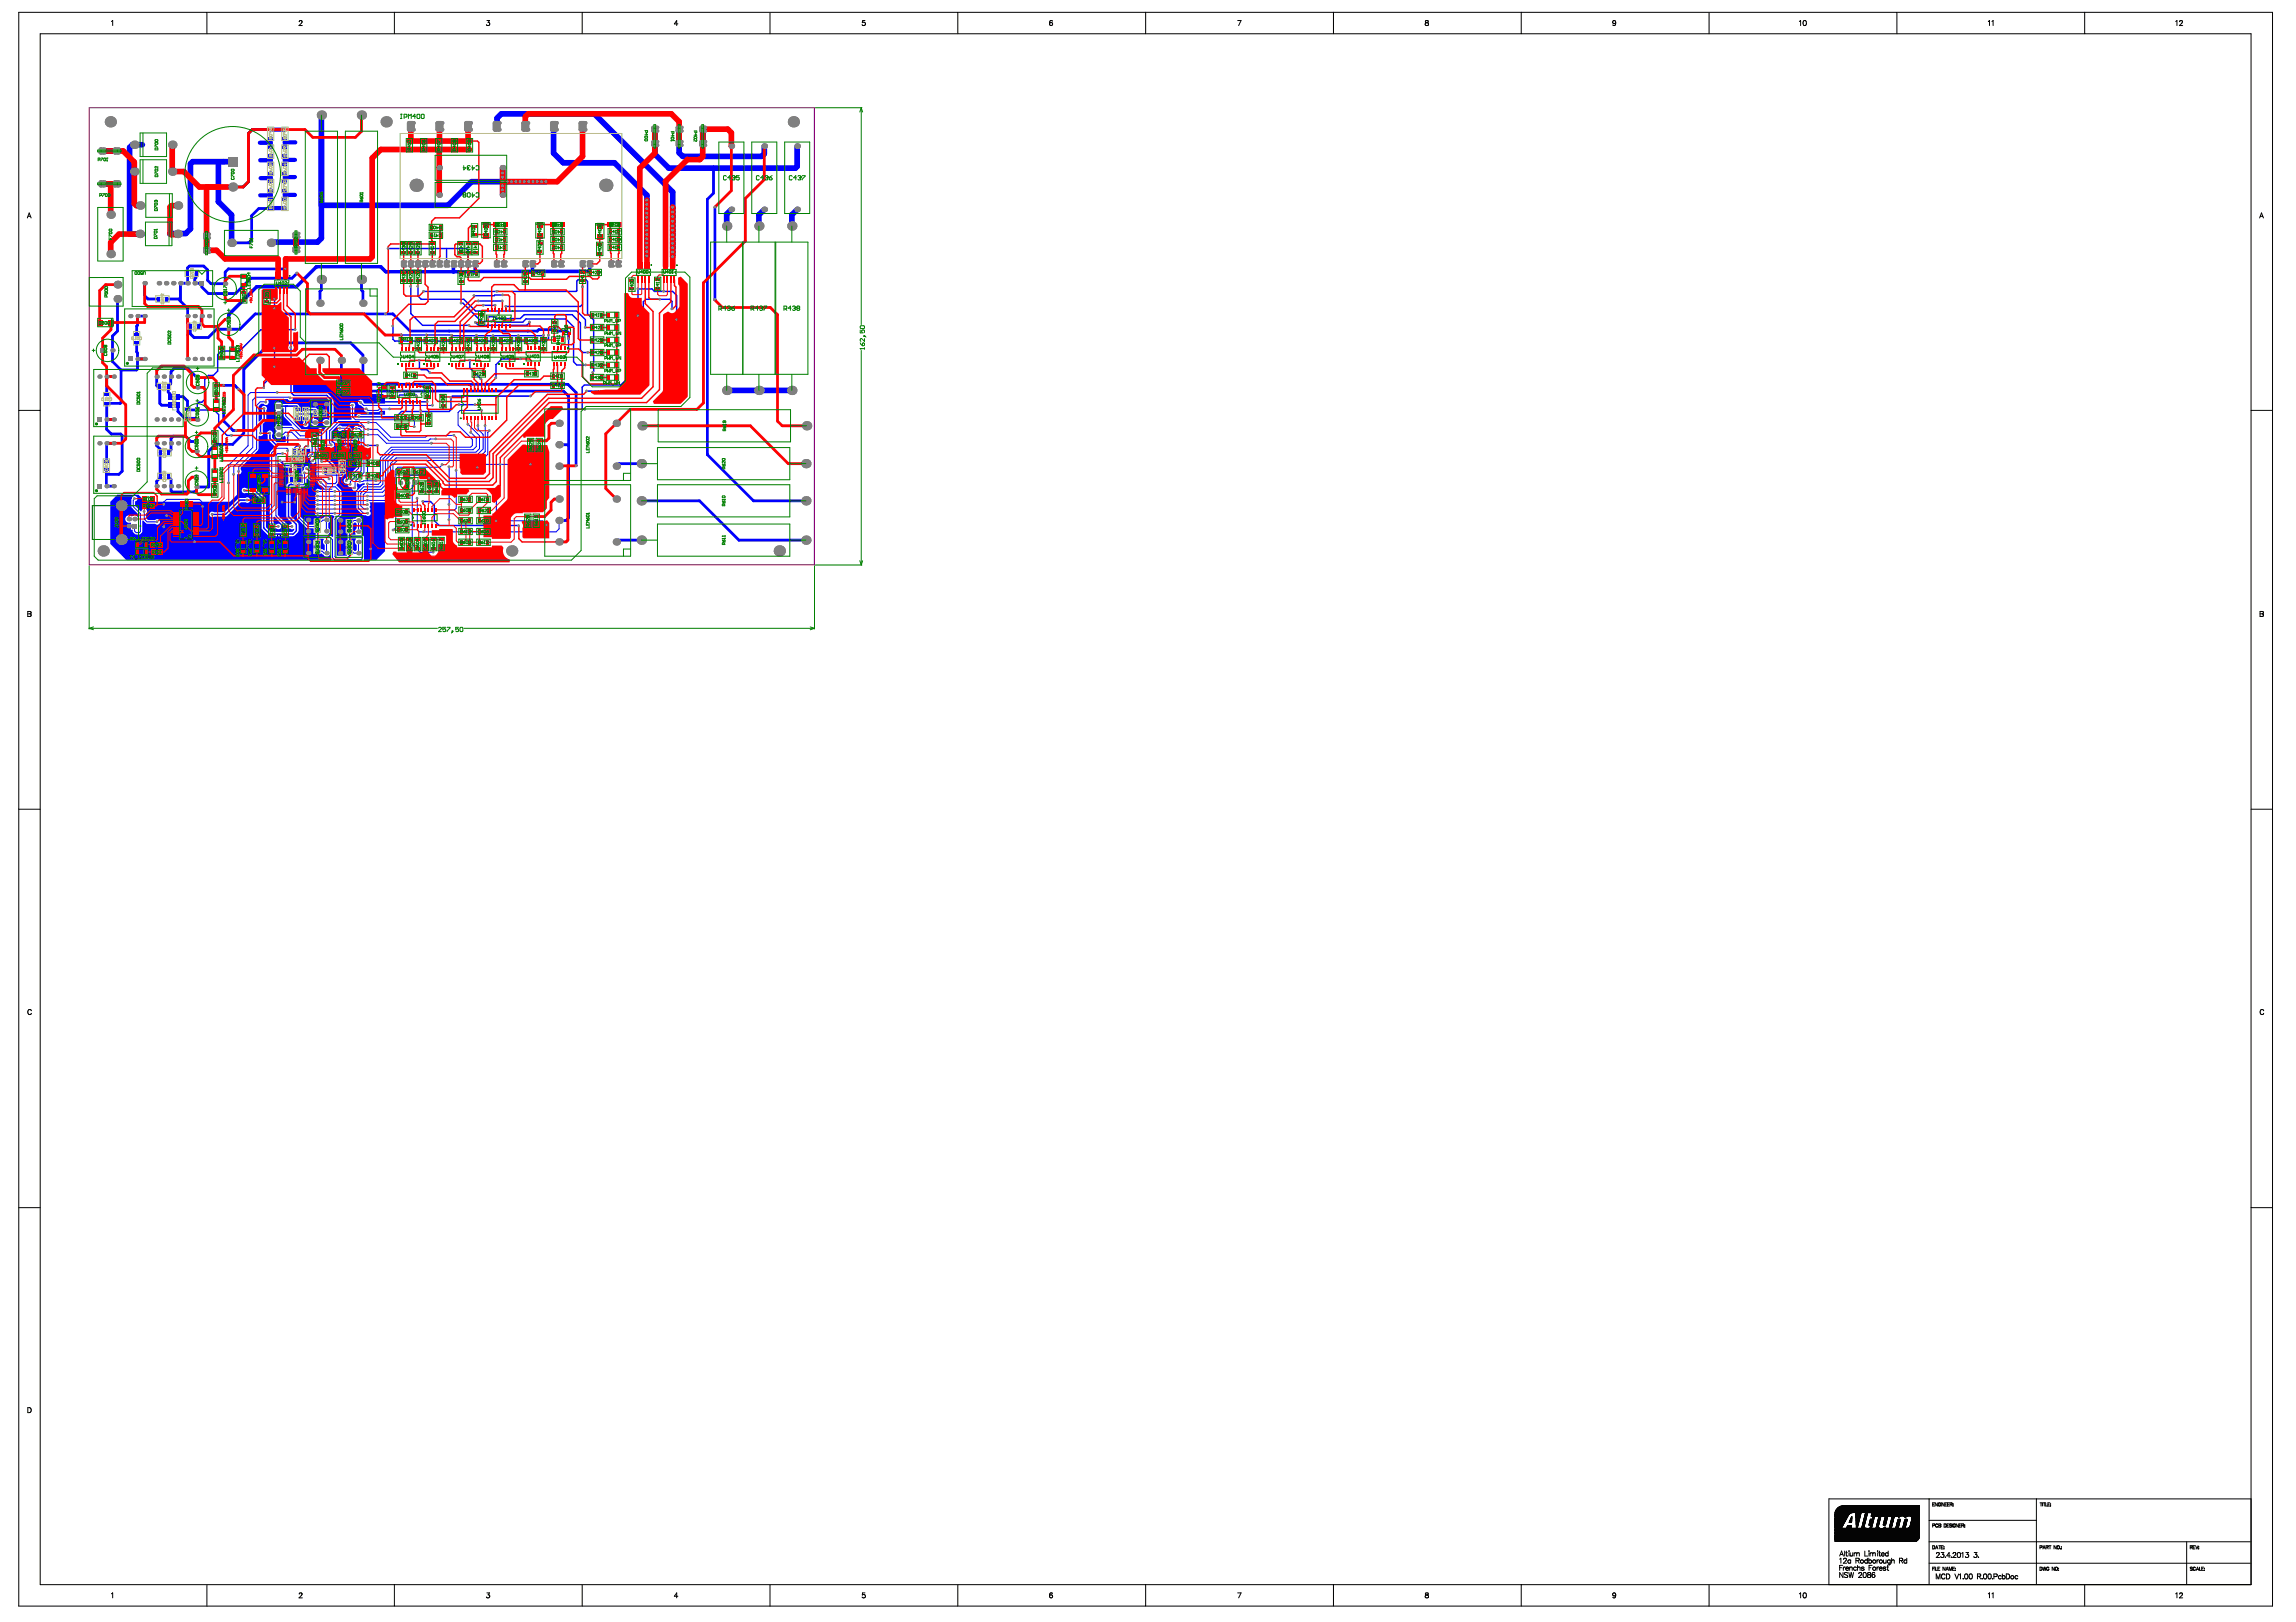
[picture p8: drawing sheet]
<svg xmlns="http://www.w3.org/2000/svg" width="297mm" height="210mm" viewBox="0 0 297 210" stroke-linecap="round" stroke-linejoin="round" font-family="sans-serif">
<g fill="none" stroke="#000" stroke-width=".13">
<path d="M2.4 1.6h291.6v206.2h-291.6zM5.2 4.4h286v200.7h-286zM14.4 2.8l.2-.1v.6M26.8 1.6v2.8M38.7 2.8l.1-.1 .3 .1-.4 .5h.4M51 1.6v2.8M63 2.7h.3l-.2 .2a.22 .22 0 0 1 .2 .4 .22 .22 0 0 1-.4-.1M75.3 1.6v2.8M87.7 3.1h-.5l.3-.4v.6M99.6 1.6v2.8M111.9 2.7h-.3v.2a.23 .23 0 0 1 .3 0 .23 .23 0 0 1 0 .4 .23 .23 0 0 1-.4-.1M123.9 1.6v2.8"/>
<path d="M136.2 2.8l-.2-.1a.32 .32 0 0 0-.2 .4M148.2 1.6v2.8M160.1 2.7h.5l-.4 .6M172.5 1.6v2.8M184.4 2.7v.2l.4 .2a.21 .21 0 0 1-.2 .2 .21 .21 0 0 1-.2-.3l.4-.2-.1-.1zM196.8 1.6v2.8M209 2.9a.3 .3 0 0 1-.2 .4l-.1-.1M221.1 1.6v2.8M232.8 2.8l.1-.1v.6M233.4 2.7a.32 .32 0 0 1 .3 .2 .32 .32 0 0 1-.2 .4l-.2-.1zM245.4 1.6v2.8M257.2 2.8l.2-.1v.6"/>
<path d="M257.7 2.8l.2-.1v.6M269.7 1.6v2.8M281.5 2.8l.1-.1v.6M282 2.8l.1-.1 .3 .1-.5 .5h.5M3.5 28.2l.3-.6 .2 .6M3.6 28h.3M292.3 28.2l.3-.6 .2 .6M292.4 28h.3M2.4 53.1h2.8M291.2 53.1h2.8M3.6 79.1l.4 .1v.2h-.1l.1 .2v.1l-.4 .1zM3.6 79.4h.3"/>
<path d="M35.9 69.2h.2a.34 .34 0 0 1 .3 .3 .34 .34 0 0 1-.3 .3h-.2zM292.4 79.1l.4 .1v.2h-.1l.1 .2v.1l-.4 .1zM292.4 79.4h.3M2.4 104.7h2.8M291.2 104.7h2.8M4.1 130.8a.24 .24 0 0 0-.3-.2 .24 .24 0 0 0-.2 .3 .27 .27 0 0 0 .1 .3 .27 .27 0 0 0 .3 0l.1-.1M292.9 130.8a.24 .24 0 0 0-.3-.2 .24 .24 0 0 0-.2 .3 .27 .27 0 0 0 .1 .3 .27 .27 0 0 0 .3 0l.1-.1M2.4 156.3h2.8M291.2 156.3h2.8M3.6 182.2h.2a.34 .34 0 0 1 .2 .3 .34 .34 0 0 1-.2 .3h-.2zM237.4 198.3h.8M237.4 198.4h.8"/>
<path d="M237.4 198.5h.8M237.4 198.6h.8M237.4 197.4h1M237.4 196.4h1.6M237.4 196.4h1.5M237.4 196.5h1.5M237.4 196.6h1.4M237.4 196.8h1.4M237.4 196.8h1.3M237.4 196.9h1.3M237.4 197h1.3M237.4 197h1.2"/>
<path d="M237.4 196.3h1.6M237.4 198.6h2.5M237.4 197.1h1.2M237.4 197.2h1.1M237.4 197.3h1.1M237.4 197.5h1M237.4 197.6h.9M237.4 197.7h.9M237.4 195.9h2M237.4 196h1.8M237.4 196.1h1.7M237.4 198.2h1.6"/>
<path d="M237.4 197.8h5.9M237.4 198.7h2.5M237.4 199.4h10.6M237.4 198.7h10.9M237.4 198.8h10.9M237.4 198.9h10.9M237.4 199h10.9M237.4 199.1h10.9M237.4 199.1h10.8M237.4 199.2h10.8M237.4 197.9h10.9M237.4 198h10.9"/>
<path d="M237.4 198.1h10.9M237.4 198.2h10.9M237.4 197.8h10.9M237.4 195.7h10.9M237.4 195.6h10.9M237.5 195.6h10.8M237.5 195.5h10.8M237.5 195.4h10.8M237.6 195.4h10.7M237.6 195.3h10.7M237.7 195.3h10.6M237.7 195.2h10.6"/>
<path d="M237.8 195.1h10.5M237.9 195h10.4M238 195h10.3M238.1 194.9h10.2M238.2 194.9h10.1M238.2 197.7l-.8 .1M238.3 197.7h-.9M238.3 194.9h10M238.3 198.4h.1M238.3 198.5h.1M238.3 198.6h.1M238.3 197.6h-.9"/>
<path d="M238.3 198.3h.2M238.4 198.3h.1M238.4 198.4h.1M238.4 194.9h9.9M238.4 198.5h.1M238.4 197.4h-1M238.5 198.6h.1M238.5 198.5h.1M238.5 198.4h.1M238.5 197.3h-1.1M238.5 198.3h.1M238.5 197.2h-1.1"/>
<path d="M238.6 197.1h-1.2M238.6 198.3h.4M238.6 198.3h.1M238.6 198.4h.3M238.6 198.5h.1M238.6 198.6h.1M238.7 196.9h-1.3M238.8 198.5h.1M238.8 196.7l-1.4 .1M238.8 196.7h-1.4M238.9 198.6h.1M238.9 198.4h-.3"/>
<path d="M238.9 198.5h-.1M238.9 196.6h-1.5M238.9 196.5l-1.5 .1M238.9 197.7h.6M238.9 198.3h.1M238.9 197.6h.6M239 198.4h.1M239 198.5h.1M239 198.6h.1M239 197.6h.5M239 196.3l-1.6 .1M239 197.5h.5"/>
<path d="M239 197.4h.5M239 198.2h-1.6M239.1 196.2h-1.7M239.1 196.1l-1.7 .1M239.1 198.2h.3M239.1 198.3h1.3M239.1 198.3h.1M239.1 198.5h.1M239.1 198.6h.1M239.1 198.2h1.6M239.1 196.1h-1.7M239.2 198.4h-.1"/>
<path d="M239.2 196.1h-1.8M239.2 198.4h.2M239.2 198.5h.2M239.2 196h-1.8M239.2 197h.3M239.2 196.9h.3M239.3 198.6h.1M239.3 196.9h.3M239.3 196.9h.2M239.3 198.3h.1M239.3 196.8h.3M239.3 195.9h-1.9"/>
<path d="M239.3 196.7h.3M239.4 196.7h.2M239.4 196.6h.2M239.4 198.3h.1M239.4 198.4h.1M239.4 198.5h.1M239.4 198.6h.1M239.4 196.5h.2M239.4 195.8h-2M239.5 196.5h.1M239.5 196.4h.1M239.5 196.3h.1"/>
<path d="M239.5 197.6h-.5M239.5 195.8h-2.1M239.6 196.3h.1M239.6 198.3h.1M239.6 198.4h.1M239.6 198.5h.1M239.6 198.6h.1M239.7 195.8h-2.3M239.7 198.3h.2M239.8 198.3h.1M239.8 198.4h.1M239.8 198.5h.1"/>
<path d="M239.8 198.6h.1M239.9 198.6h.1M240 198.4h.1M240 198.5h.1M240 198.6h.1M240 198.3h.1M240.1 198.6h-2.7M240.1 195.8h.7M240.1 195.9h.6M240.1 198.7h4.6M240.1 196.3h.6M240.1 196.3h.5"/>
<path d="M240.1 196h.6M240.1 196.1h.6M240.1 196.2h.6M240.1 196.4h.5M240.1 196.5h.5M240.1 196.6h.5M240.1 196.7h.4M240.1 196.8h.4M240.1 198.6h4.6M240.1 198.3h.3M240.1 198.4h.3M240.1 198.5h.3"/>
<path d="M240.1 198.6h.3M240.1 196.9h.4M240.1 197h.4M240.1 197.1h.3M240.1 197.2h.3M240.1 197.3h.3M240.1 197.1h.4M240.1 198.6h4.7M240.2 197.4h.2M240.2 197.3h.2M240.2 197.5h.1M240.2 197.6h.1"/>
<path d="M240.2 197.7h.1M240.3 197.7h-.1M240.4 197.5h-.2M240.4 197.3h-.3M240.4 197.2h-.3M240.5 198.3h.2M240.5 198.4h.2M240.5 198.5h.2M240.5 197h-.4M240.5 196.7l-.4 .1M240.6 196.7h-.5M240.6 198.4h.1"/>
<path d="M240.6 196.4l-.5 .1M240.6 198.3h.1M240.6 198.6h.1M240.7 196.2h-.6M240.7 196.1l-.6 .1M240.7 196.1h-.6M240.7 198.2h-1.3M240.8 195.8h-.7M240.8 198.2h1.8M240.8 198.3h.7M240.8 198.3h.2M240.8 198.4h.1"/>
<path d="M240.8 198.5h.1M240.8 198.6h.1M240.8 198.6h.2M240.8 198.2h6.4M240.8 197.8h.6M240.9 197.7h.3M240.9 197.7h.4M240.9 197.6h.3M240.9 197.6l.3 .1M240.9 197.5h.3M240.9 198.3l-.1 .1M240.9 197.4h.3"/>
<path d="M241 198.4h.1M241 198.5h.2M241 197.3h.2M241 197.2h.2M241 197.2h.3M241 197.1h.3M241 197h.3M241 196.9h.3M241.1 196.9h.2M241.1 198.3h.2M241.1 196.8h.3M241.1 196.8h.2"/>
<path d="M241.1 198.3h.1M241.1 196.7h.3M241.1 198.6h.1M241.1 198.6h.2M241.1 196.6h.3M241.1 198.4h.1M241.1 198.5h.1M241.2 196.5h.2M241.2 196.4h.3M241.2 196.3h.3M241.2 198.4h-.1M241.2 196.2h.3"/>
<path d="M241.2 197.3h-.2M241.2 196.1h.3M241.3 197.2h-.3M241.3 196.1h.2M241.3 198.4h.2M241.3 198.5h.2M241.3 196h.3M241.3 195.9h.3M241.3 197h-.3M241.3 195.8h.3M241.4 198.3h.1M241.4 198.6h.1"/>
<path d="M241.4 196.6h-.3M241.4 196.5l-.2 .1M241.5 196.3h-.3M241.5 198.3h-.7M241.5 196.1h-.2M241.6 196h-.3M241.6 198.3h1.9M241.6 198.4h.1M241.6 198.5h.1M241.6 195.8h-.3M241.6 198.3h.1M241.7 198.6h.1"/>
<path d="M241.8 198.3h.1M241.8 198.5h.1M241.8 198.6h.2M241.8 197.3h.4M241.8 198.4h.1M241.8 197.4h.4M241.8 197.2h.5M241.8 197.1h.5M241.9 197h.4M241.9 197.1h.4M241.9 198.3h.1M241.9 196.9h.4"/>
<path d="M241.9 196.8h.5M241.9 197.8h.2M241.9 196.7h.5M241.9 197.7h.3M241.9 197.7h.2M242 196.7h.4M242 197.6h.2M242 198.3l-.1 .1M242 196.6h.4M242 197.5h.2M242 198.4h.1M242 198.5h.1"/>
<path d="M242 197.4h.2M242.1 196.2h3.8M242.1 196.1h6.2M242.1 196h6.2M242.1 198.3h.2M242.1 198.6h.2M242.1 195.9h6.2M242.2 195.9h6.1M242.2 198.3h.1M242.2 198.6h.1M242.2 197.6h-.2M242.2 195.8h6.1"/>
<path d="M242.2 198.4h.1M242.2 198.5h.1M242.2 196.5h.3M242.2 196.5h.2M242.2 196.4h.3M242.2 197.3h-.4M242.3 196.4h.2M242.3 196.3h.2M242.3 197.1h-.5M242.4 198.3h.1M242.4 198.4h.1M242.4 198.5h.1"/>
<path d="M242.4 198.6h.1M242.4 196.9h-.5M242.4 196.8h-.5M242.4 196.6h-.4M242.5 196.3l-.2 .1M242.5 198.3h.1M242.5 196.3h-.2M242.5 198.4h.1M242.5 198.5h.1M242.5 198.6h.1M242.7 197.8h.5M242.7 198.3h.2"/>
<path d="M242.7 198.4h.1M242.7 198.5h.1M242.7 198.6h.1M242.7 198.6h.2M242.7 197.7h.4M242.7 197.6h.3M242.7 197.6l.4 .1M242.7 197.5h.3M242.8 197.5h.2M242.8 197.4h.2M242.8 197.3h.3M242.8 197.2h.3"/>
<path d="M242.8 198.3l-.1 .1M242.9 197.1h.2M242.9 198.4h.2M242.9 198.5h.2M242.9 198.5h.3M242.9 197h.2M242.9 196.9h.3M242.9 197h.3M242.9 196.8h.3M243 196.7h.2M243 196.8h.2M243 196.6h.2"/>
<path d="M243 198.3h.1M243 198.6h.1M243 196.5h.3M243 196.4h.3M243 196.3h.3M243.1 196.3h.2M243.1 197.3l-.3 .1M243.1 198.3l-.1 .1M243.1 197.1h-.2M243.1 198.4h.4M243.2 198.4h.3M243.2 196.8h-.3"/>
<path d="M243.2 198.6h.3M243.2 198.3h.3M243.2 198.5h.3M243.2 196.6h-.2M243.3 196.5l-.3 .1M243.3 196.3h-.2M243.5 197.8h4.8M243.6 198.3h.1M243.6 198.3l.1 .1M243.6 198.4h.1M243.6 198.5h.1M243.6 197.3h.4"/>
<path d="M243.6 197.3h.3M243.7 197.2h.3M243.7 197.4h.2M243.7 198.5h-.1M243.7 197.1h.3M243.7 198.6h.3M243.7 197h.3M243.7 196.9h.4M243.7 196.9h.3M243.7 197.7h.2M243.8 198.3h1.7M243.8 196.8h.3"/>
<path d="M243.8 196.7h.3M243.8 197.7h.1M243.8 198.5h.1M243.8 196.6h.3M243.8 198.3h.2M243.8 198.3h.1M243.8 198.4h.1M243.8 196.5h.4M243.8 197.6h.1M243.9 196.4h.3M243.9 197.7l-.2 .1M243.9 196.3h.3"/>
<path d="M244 197.3h-.4M244 198.4h.1M244 198.5h.3M244 197.1h-.3M244.1 196.8h-.4M244.1 198.3h.2M244.1 198.3h.1M244.1 198.6h.1M244.1 198.4h.1M244.1 196.6h-.3M244.2 198.4h.1M244.2 198.5h.1"/>
<path d="M244.2 196.5l-.4 .1M244.2 196.3h-.3M244.3 198.4h.2M244.4 198.6h.1M244.4 198.4h.1M244.4 198.5h.1M244.4 198.3h.1M244.4 197.7h.3M244.4 197.6h.3M244.5 197.6h.2M244.5 197.5h.2M244.5 197.4h.3"/>
<path d="M244.5 198.2h-1.8M244.5 197.3h.3M244.5 197.2h.3M244.6 197.1h.2M244.6 197.2h.2M244.6 198.3h.1M244.6 198.4h.1M244.6 198.5h.1M244.6 198.6h.1M244.6 197.1h.3M244.6 197h.3M244.6 196.9h.3"/>
<path d="M244.6 196.8h.3M244.7 196.8h.2M244.7 198.4h-.1M244.7 196.7h.3M244.7 198.3l-.1 .1M244.7 196.6h.3M244.7 196.5h.3M244.7 197.7h-.3M244.7 198.4h.2M244.7 198.5h.2M244.7 198.6h.1M244.7 198.4h.1"/>
<path d="M244.7 198.5h.1M244.7 196.4h.3M244.8 196.3h.2M244.8 197.5h-.3M244.8 196.3h.3M244.8 198.6h.1M244.8 198.3h.1M244.8 197.3h-.3M244.8 197.2h-.3M244.9 198.7h3.4M244.9 197h-.3M244.9 198.6h3.4"/>
<path d="M244.9 198.3h.1M244.9 198.4h.1M244.9 198.5h.1M244.9 198.6h.1M245 196.7l-.3 .1M245 196.7h-.3M245 196.4l-.3 .1M245.1 198.3h.1M245.1 198.4h.1M245.1 198.5h.1M245.1 198.6h.1M245.2 198.3h.3"/>
<path d="M245.3 198.4h.2M245.3 198.5h.2M245.3 198.6h.2M245.3 197.7h.3M245.3 197.6h.3M245.3 197.5h.4M245.3 197.5h.3M245.3 197.4h.4M245.4 197.3h.3M245.4 197.2h.3M245.4 197.1h.3M245.4 197h.4"/>
<path d="M245.5 197h.3M245.5 196.9h.3M245.5 196.8h.3M245.5 196.7h.3M245.6 196.6h.2M245.6 196.4h.1M245.6 197.6l-.3 .1M245.6 198.3h1.8M245.6 198.3h.3M245.6 198.5h.3M245.6 196.3h.2M245.6 197.6h-.3"/>
<path d="M245.7 196.3l-.1 .1M245.7 197.3l-.3 .1M245.7 196.3h-.1M245.7 197.1h-.3M245.8 198.3h1.6M245.8 198.4h.2M245.8 198.6h.1M245.8 196.3h-.2M245.8 197.1h-.4M245.8 196.8h-.3M245.9 198.5h.1M246 198.6h.1"/>
<path d="M246 198.4h-.4M246 198.3h.2M246.1 198.3h.1M246.1 198.4h.1M246.1 198.5h.1M246.1 198.5h.2M246.1 198.6h.1M246.2 197.7h.3M246.2 197.6h.3M246.2 197.5h.3M246.2 197.4h.4M246.2 198.4h.3"/>
<path d="M246.2 197.3h.4M246.3 198.4h.2M246.3 197.3h.3M246.3 197.2h.3M246.3 196.2h.5M246.3 197.1h.3M246.3 198.6h.2M246.3 197h.4M246.3 197.1h.4M246.4 198.3h.1M246.4 198.5h.1M246.4 196.9h.3"/>
<path d="M246.4 196.3h.3M246.4 196.8h.3M246.4 196.7h.3M246.4 196.3h.2M246.5 198.2h-1.9M246.5 196.6h.2M246.5 196.4h.1M246.5 197.7l-.3 .1M246.5 198.2h.9M246.5 198.3h.2M246.5 198.4h.1M246.5 198.5h.1"/>
<path d="M246.5 198.6h.2M246.5 196.3v.1M246.5 197.5h-.3M246.6 197.4l-.4 .1M246.6 197.2h-.3M246.7 198.3l-.2 .1M246.7 198.4h.1M246.7 198.5h.3M246.7 197h-.4M246.7 196.9h-.3M246.8 198.3h.2M246.8 197.8h.5"/>
<path d="M246.8 198.6h.2M246.8 198.4h.2M246.9 198.4h.1M246.9 198.5h.1M246.9 197.7h.4M247 197.7h.3M247 198.3h.1M247 198.4h1.3M247 198.5h1.3M247 198.6h1.3M247 197.6h.3M247.1 197.6h1.2"/>
<path d="M247.1 198.3h.3M247.1 198.3h1.2M247.1 197.5h1.2M247.1 197.4h1.2M247.2 197.3h1.1M247.2 197.2h1.1M247.2 196.2h1.1M247.2 197.1h1.1M247.2 197h1.1M247.2 196.9h1.1M247.2 196.3h1.1M247.3 196.8h1"/>
<path d="M247.3 196.9h1M247.3 196.3h1M247.3 196.7h1M247.3 197.6h.1M247.3 197.7h.1M247.3 196.6h1M247.3 196.4h1M247.3 196.5h1M247.4 196.4h.9M247.4 196.5h.9M247.4 198.2h.1M247.4 198.3h.1"/>
<path d="M247.4 197.7h.1M247.4 197.7h.9M247.5 197.6h.8M247.5 198.3h-.1M247.5 198.3h.8M247.5 197.6h-.1M247.5 197.7h.8M247.6 198.2h.7M247.6 197.6h.7M247.9 199.5h-10.5M248 199.4h-10.6M248.1 199.3h-10.7"/>
<path d="M248.2 199.3h-10.8M248.2 199.2h-10.8M248.3 199.1h-10.9M248.3 197.7l-.8 .1M248.3 195.8h-7M248.3 196.2h-6.2M249.6 196.7h13.9M249.6 194v11.1M249.6 199.5h41.6M250 197.4h.3v-.2h-.3v.4M250 194.7h.2M250.3 194.5h-.3v.4h.3"/>
<path d="M250.6 194.5v.4l-.2-.4v.4M250.7 197.3a.15 .15 0 0 0-.2-.1 .15 .15 0 0 0-.1 .2v.1a.15 .15 0 0 0 .1 .1 .15 .15 0 0 0 .2-.1M250.8 197.2h.3l-.1 .2 .1 .1v.1h-.3zM250.8 197.4h.2M251.1 194.6a.15 .15 0 0 0-.2-.1 .15 .15 0 0 0-.1 .1v.1a.15 .15 0 0 0 .1 .2 .15 .15 0 0 0 .2-.2h-.2M251.1 194.5v.4M251.5 197.2h.2a.22 .22 0 0 1 .1 .2 .22 .22 0 0 1-.1 .2h-.2zM251.5 194.5v.4l-.3-.4v.4M251.6 194.7h.2M251.9 197.4h.1M251.9 194.5h-.3v.4h.3M251.9 194.7h.2"/>
<path d="M252.1 197.2h-.2v.4h.2M252.2 194.5h-.3v.4h.3M252.2 197.3l.1 .1M252.3 197.4l.2 .1v.1h-.3M252.3 194.7h.2v-.2h-.2v.4M252.4 194.7l.2 .2M252.5 197.3l-.2-.1-.1 .1M252.6 197.2v.4M252.7 194.9h.1M252.7 194.6h.1M253 197.3a.15 .15 0 0 0-.2-.1 .15 .15 0 0 0-.1 .2v.1a.15 .15 0 0 0 .1 .1 .15 .15 0 0 0 .2-.1h-.1M253.3 197.2v.4l-.2-.4v.4"/>
<path d="M253.5 197.4h.1M253.7 197.2h-.2v.4h.2M253.8 197.4h.2v-.2h-.2v.4M253.9 197.4l.2 .2M254.2 197.3h.1M254.2 197.6h.1M254.2 197.3v.1M263.5 194v11.1M263.9 194.5h.3M264.1 194.5v.4M264.2 194.5v.4M264.3 194.5h.3"/>
<path d="M264.5 194.5v.4M264.7 194.5v.4h.2M264.9 194.7h.2M265.2 194.5h-.3v.4h.3M265.3 194.6v.1M265.3 194.9h.1M265.3 194.7h.1M282.9 199.5v5.6M291.2 194h-54.6v11.1M14.4 206.3l.2-.2v.7M26.8 205.1v2.7M38.7 206.3l.1-.2 .3 .2-.4 .5h.4"/>
<path d="M51 205.1v2.7M63 206.1h.3l-.2 .3a.22 .22 0 0 1 .2 .3 .22 .22 0 0 1-.4 0M75.3 205.1v2.7M87.7 206.6h-.5l.3-.5v.7M99.6 205.1v2.7M111.9 206.1h-.3v.3a.23 .23 0 0 1 .3 0 .23 .23 0 0 1 0 .3 .23 .23 0 0 1-.4 0M123.9 205.1v2.7M136.2 206.2l-.2-.1a.32 .32 0 0 0-.2 .5M148.2 205.1v2.7M160.1 206.1h.5l-.4 .7M172.5 205.1v2.7M184.4 206.2v.1l.4 .3a.21 .21 0 0 1-.2 .2 .21 .21 0 0 1-.2-.3l.4-.2-.1-.1z"/>
<path d="M196.8 205.1v2.7M209 206.3a.3 .3 0 0 1-.2 .5l-.1-.1M221.1 205.1v2.7M232.8 206.3l.1-.2v.7M233.4 206.2a.32 .32 0 0 1 .3 .2 .32 .32 0 0 1-.2 .4l-.2-.1zM238 201.4l.2-.7 .3 .7M238 202.9h.2M238 201.8l.2-.2v.7M238.1 201.2h.3M238.4 202.6h-.4v.6M238.4 203.5v.6l-.4-.6v.6M238.5 202.8v.4"/>
<path d="M238.5 201.8l.1-.2 .3 .2-.4 .5h.4M238.6 200.7v.7M238.7 202.8l-.2 .2M238.8 203l.1 .2 .2-.1M238.8 200.9h.2M238.8 202.9l.2-.1 .1 .2h-.3zM238.9 200.7v.6l.1 .1M239 203.6l-.1-.1-.3 .1 .1 .1 .3 .3-.1 .1h-.3M239.2 203.5l.1 .6 .2-.6 .1 .6 .2-.6M239.2 200.7h.1M239.2 200.9v.5M239.3 202.9l.1-.1h.2v.4"/>
<path d="M239.3 202.8v.4M239.4 200.9v.4l.1 .1 .2-.1M239.4 202a.21 .21 0 0 0-.3-.1 .21 .21 0 0 0 0 .3 .21 .21 0 0 0 .3 0M239.4 201.9v.4M239.7 200.9v.5M239.9 201.1l.1-.2 .2 .2M239.9 200.9v.5M240.1 202l.4-.1v-.2l-.4-.1v.7M240.2 202.9a.21 .21 0 0 0-.3 0 .21 .21 0 0 0 0 .3 .21 .21 0 0 0 .3-.1M240.2 201.1l.2-.2 .1 .1v.4M240.2 201.1v.3M240.3 202.9l.2-.1h.1v.4"/>
<path d="M240.3 202.6v.6M240.3 202l.2 .3M240.5 203.7l.1-.2 .2 .1-.4 .5h.5M240.8 203.1l.1 .1 .3-.1M241.1 203.5a.32 .32 0 0 1 .4 .3 .32 .32 0 0 1-.2 .3l-.2-.1zM241.2 202.9l-.2-.1-.2 .1 .4 .2M241.2 203.1h.1M241.3 200.7v.7h.3M241.6 202a.21 .21 0 0 0-.3-.1 .21 .21 0 0 0 0 .3 .21 .21 0 0 0 .3 0M241.6 201.6v.7M241.7 203.5v.2a.27 .27 0 0 1 .3 .1 .27 .27 0 0 1 0 .3h-.3a.27 .27 0 0 1 0-.3 .27 .27 0 0 1 .3-.1v-.2zM241.8 200.7h.1"/>
<path d="M241.8 202a.21 .21 0 0 1 .3-.1 .21 .21 0 0 1 0 .3 .21 .21 0 0 1-.3 0M241.8 201.6v.7M241.8 200.9v.5M241.8 202.9h.2M241.9 201.1l.2-.2 .2 .2M241.9 200.9v.5M242.2 202.6h-.4v.6M242.3 201.1l.1-.2 .2 .1v.4M242.3 201.1v.3M242.5 203.6l-.1-.1a.32 .32 0 0 0-.2 .4M242.8 201.9v.4M242.8 202.8v.4"/>
<path d="M242.9 200.7h.1M242.9 200.9v.5M243.1 200.9h.2M243.1 202.8l-.3 .2M243.1 201.9l-.3 .1M243.1 203l.2 .2 .2-.1M243.1 200.7v.6l.2 .1M243.2 202.9l.2-.1 .1 .2h-.4zM243.4 201.1l.2 .3 .2-.1M243.4 201l.2-.1 .2 .2h-.4zM243.6 203.1l.2 .1 .2-.1M243.7 201.9v.4h.2l.1-.1"/>
<path d="M244 202.9l-.1-.1-.3 .1 .4 .2M244 203.1h.1M244 201.9v.4M244.1 202.8h.2M244.2 202.6v.5l.2 .1M244.3 201a.21 .21 0 0 0-.3 0 .21 .21 0 0 0 0 .3 .21 .21 0 0 0 .3 0M244.3 200.7v.7M244.5 202a.21 .21 0 0 0-.3-.1 .21 .21 0 0 0 0 .3 .21 .21 0 0 0 .3 0M244.5 201.9v.6h-.2M244.7 202l.2-.1h.1l.1 .4M244.7 201.6v.7M245.4 205.1v2.7"/>
<path d="M245.7 202l.4-.1v-.2l-.4-.1v.7M246 202l.2 .3M246.7 202a.21 .21 0 0 0-.3-.1 .21 .21 0 0 0 0 .3 .21 .21 0 0 0 .3 0M246.7 201.6v.7M249.6 202.3h41.6M250 203h.2M250 200h.2a.22 .22 0 0 1 .1 .2 .22 .22 0 0 1-.1 .2h-.2zM250.3 202.8h-.3v.4M250.3 202.8v.4M250.4 200.4l.2-.4 .1 .4M250.4 202.8v.4h.3M250.5 200.3h.2"/>
<path d="M250.5 204.3v-.6l.2 .6 .3-.6v.6M250.5 201.1l.2-.2 .2 .1-.4 .6h.4M250.7 203h.2M250.8 200h.3M251 200v.4M251 202.8h-.3v.4h.3M251.1 200.9h.4l-.2 .3a.22 .22 0 0 1 .1 .3 .22 .22 0 0 1-.3-.1M251.1 200.2h.2M251.4 200h-.3v.4h.3M251.5 200.2h.1M251.5 200.4h.1M251.6 203.8a.24 .24 0 0 0-.2-.1 .24 .24 0 0 0-.2 .2 .27 .27 0 0 0 .1 .4 .27 .27 0 0 0 .3-.1"/>
<path d="M251.6 202.8v.4l-.2-.4v.4M251.7 201.5v.1zM251.8 203.2l.1-.4 .2 .4M251.8 203.1h.2M251.8 203.7h.2a.34 .34 0 0 1 .3 .3 .34 .34 0 0 1-.3 .3h-.2zM252.2 203.2v-.4l.1 .4 .2-.4v.4M252.3 201.3h-.4l.3-.4v.7M252.5 201.5v.1zM252.6 203h.2M252.7 201.1l.1-.2 .2 .1-.4 .6h.5M252.9 202.8h-.3v.4h.3M252.9 203.7l.3 .6 .2-.6"/>
<path d="M253 202.9h.1M253 203.2h.1M253.3 200.9a.32 .32 0 0 1 .4 .3 .32 .32 0 0 1-.2 .4l-.3-.2zM253.5 203.8l.1-.1v.6M253.8 201l.1-.1v.7M254 204.3h.1M254.3 203.7a.32 .32 0 0 1 .3 .2 .32 .32 0 0 1-.2 .4l-.2-.1zM254.3 200.9h.4l-.2 .3a.21 .21 0 0 1 .1 .3 .21 .21 0 0 1-.3-.1M254.8 203.7a.32 .32 0 0 1 .4 .2 .32 .32 0 0 1-.2 .4l-.2-.1zM255.4 200.9h.4l-.2 .3a.22 .22 0 0 1 .1 .3 .22 .22 0 0 1-.4-.1M255.8 204h.4v-.3h-.4v.6M256 201.5v.1z"/>
<path d="M256 204l.3 .3M256.4 204.3h.1M256.7 203.7a.32 .32 0 0 1 .4 .2 .32 .32 0 0 1-.2 .4l-.3-.1zM257.2 206.3l.2-.2v.7M257.3 203.7a.32 .32 0 0 1 .4 .2 .32 .32 0 0 1-.3 .4l-.2-.1zM257.7 206.3l.2-.2v.7M257.8 204.3h.1M258 204h.3l.1-.3h-.4v.6M258.9 204a.21 .21 0 0 0-.3 0 .21 .21 0 0 0 0 .3 .21 .21 0 0 0 .3-.1M259 204a.21 .21 0 0 1 .4 0 .21 .21 0 0 1 0 .3 .21 .21 0 0 1-.4-.1M259 203.7v.6M259.6 203.7h.2a.35 .35 0 0 1 .2 .3 .35 .35 0 0 1-.2 .3h-.2z"/>
<path d="M261 204a.21 .21 0 0 0-.3 0 .21 .21 0 0 0 0 .3 .21 .21 0 0 0 .3-.1M263.9 202.8h.2a.22 .22 0 0 1 .1 .2 .22 .22 0 0 1-.1 .2h-.2zM263.9 200.3l.3-.1v-.1l-.3-.1v.4M264.3 202.8l.1 .4 .1-.4 .1 .4 .1-.4M264.3 200.4l.1-.4 .2 .4M264.3 200.3h.2M264.7 200.2h.2l.1-.1-.3-.1v.4M264.8 200.2l.2 .2M265.1 202.9a.15 .15 0 0 0-.2-.1 .15 .15 0 0 0-.1 .2v.1a.15 .15 0 0 0 .1 .1 .15 .15 0 0 0 .2-.1h-.1M265.1 200h.3M265.2 200v.4M265.8 202.8v.4l-.3-.4v.4"/>
<path d="M266 200v.4l-.3-.4v.4M266.3 203.2h.1M266.3 203h.1M266.6 200.4h.1M266.7 200.2h.1M266.7 200.4h.1M269.7 205.1v2.7M281.5 206.3l.1-.2v.7M282 206.3l.1-.2 .3 .2-.5 .5h.5M283.4 200.2h.2v-.1l-.2-.1v.4M283.4 202.9v.1M283.4 203h.2v.2h-.2"/>
<path d="M283.5 200.2l.1 .2M283.6 202.9l-.2-.1v.1M283.7 200.2h.2M284 200h-.3v.4h.3M284 202.9a.15 .15 0 0 0-.1-.1 .15 .15 0 0 0-.2 .2v.1a.15 .15 0 0 0 .2 .1 .15 .15 0 0 0 .1-.1M284.1 200l.1 .4 .2-.4M284.1 203.2l.2-.4 .2 .4M284.2 203.1h.2M284.4 200.2h.1M284.4 200.4h.1M284.6 202.8v.4h.2M284.8 203h.2"/>
<path d="M285.1 202.8h-.3v.4h.3M285.2 202.9h.1M285.2 202.9v.1M285.2 203.2h.1"/>
<circle cx="136" cy="3.1" r=".2"/>
<circle cx="208.8" cy="2.9" r=".2"/>
<circle cx="136" cy="206.6" r=".2"/>
<circle cx="208.8" cy="206.3" r=".2"/>
<circle cx="240.9" cy="202.1" r=".21"/>
<circle cx="242.4" cy="203.9" r=".2"/>
<circle cx="242.5" cy="203" r=".22"/>
<circle cx="242.5" cy="202.1" r=".21"/>
<circle cx="243.3" cy="202.1" r=".21"/>
<circle cx="260.3" cy="204.1" r=".21"/>
<circle cx="266" cy="203" r=".19"/>
<circle cx="266.3" cy="200.2" r=".19"/>
</g>
<g fill="none" stroke="#008000" stroke-width=".13">
<path d="M105.5 13.9h6M111.4 13.9l-.2 .6M111.4 13.9v28.1M111.4 13.9l.2 .6M36 59.1h4.8v4.9h-4.8zM111.3 45.1h.1M111.3 42.2h.1h.4v.2v.1h-.4zM111.3 42.7v.4h.3l-.1-.3 .3-.1v.1v.3M111.3 45.1h.5M111.3 45.1l.1 .1M111.3 44.4l.3 .3M111.4 45.4v27.7"/>
<path d="M111.6 44.5l.2-.1v.2l-.2 .1zM111.8 43.4v.1zM111.8 43.8v.4l-.3-.4-.2 .1 .1 .3M111.8 45v.2M111.8 43.4l.2 .2M11.5 73.2v8.2M38.2 61.5h.4M38.4 61.3v.4M105.4 73.2v8.2M105.5 73.1h6M111.2 72.6l.2 .5M111.6 72.6l-.2 .5"/>
<path d="M11.5 81.3l.6 .2M11.5 81.3h45.1M12.1 81.1l-.6 .2M56.7 81.3l.1-.1 .3 .1-.4 .4h.4M57.7 81.2h-.4v.3l.2-.1 .2 .1-.1 .2-.3-.1M57.8 81.2h.4l-.4 .5M58.5 81.6h.1v.1h-.1zM58.6 81.7l-.2 .2M59.3 81.2h-.3v.3l.1-.1 .2 .1-.1 .2-.2-.1M59.5 81.3l.1-.1 .3 .1v.3l-.1 .1-.3-.1zM60 81.3h45.4M104.8 81.1l.6 .2"/>
<path d="M105.4 81.3l-.6 .2"/>
</g>
<g fill="none" stroke="#800080" stroke-width=".13">
<path d="M11.5 13.9h93.9v59.2h-93.9zM36.6 59.7h3.6v3.6h-3.6zM12 65.4h5.9v4.4h-5.9z"/>
<circle cx="39.9" cy="63" r=".19"/>
</g>
<g fill="#00f">
<path d="M35.9 60h.3l.5 .5h.6v.9h.1v.2h-.1v.9l-.3 .4v3.9l.8 .9-.3 .2h-.3l-1.3-1.2z"/>
<path d="M39.6 61.9h.1l.4 .4h1a.46 .46 0 0 0 .5 .5l.4 .4 1 .1v.1h-1.6a.4 .4 0 0 0-.6 0 .4 .4 0 0 0 .1 .6l-.2 .2 .2 .3a.45 .45 0 0 0 0 .6l-.2 .2 .2 .3a.51 .51 0 0 0 0 .6 .37 .37 0 0 0 0 .6 .37 .37 0 0 0 .5-.1h1.7l.1 .1 .1 .1-.2 .3v2.3h-.1l-.5-.4a.45 .45 0 0 0 0-.8v-.6a.48 .48 0 0 0 0-.8 .48 .48 0 0 0-.7 .2h-1.2v.7l-.7 .1-1-1v-3.9h.5l.2-.3z"/>
<path d="M38.5 58.1h.1l.3 .1v.5l-.1 .2h-.1v1h.7v-1h.2v-.8h.5v.5a.37 .37 0 0 0-.3 .4 .37 .37 0 0 0 .3 .3l.1 .1a.37 .37 0 0 0 .1 .6 .37 .37 0 0 0 .5-.3l.1 .1v1.9l-.6 .1-.1-.1-.1-.9a.56 .56 0 0 0-.4-.5 .46 .46 0 0 0-.4 .6 .37 .37 0 0 0-.1 .6v1l-.5-.1-.7 .1v-.9h-.1v-.2h.1v-.9a.48 .48 0 0 0-.3-.6h.6v-1h.2z"/>
<path d="M37.9 49.5h5.9l.1 .5 1 1h4.6l.3 .3v.9h-2.7l-.1-.1a.36 .36 0 0 0-.3-.4 .36 .36 0 0 0-.4 .4 .36 .36 0 0 0 .4 .4l.3 .2a.52 .52 0 0 0 .4 .6l1.5 .1 .3-.2h.6v.5h-3.1a.42 .42 0 0 0-.7 .3l-.2-.2v-1.1a.37 .37 0 0 0 .1-.5 .37 .37 0 0 0-.6 0 .37 .37 0 0 0 .1 .5v1.2l.1 .3v.1h-1.7l-.5 .5h-.1v-3l-.1-.2-.8-.7h-4.2l-.2-.2z"/>
<path d="M14.3 64.9l.9-.9h2.7l.9 .9h11l.9-.9v-2.6h.1a.37 .37 0 0 0 .4-.2 .37 .37 0 0 0-.1-.5v-.2l2.3-2.3v-1.7l.1-.1a.37 .37 0 0 0 .5-.1 .37 .37 0 0 0 0-.5v-.9l.4-.5 .1-1.3a.37 .37 0 0 0-.1-.5 .37 .37 0 0 0-.5 0 .37 .37 0 0 0 0 .5v1.1l-.4 .4-.1-.1v-1.9l.4-.4h.3a.37 .37 0 0 0 .6 0 .37 .37 0 0 0-.3-.5l2.8-.1a.38 .38 0 0 0 .5 .2 .38 .38 0 0 0 .2-.4h4.3l.4 .5v2.4h-.2a.47 .47 0 0 0-.7 .3 .47 .47 0 0 0 .5 .5l.1 .1-.3 .3-.1 .3-.1-.1a.37 .37 0 0 0-.5-.3 .37 .37 0 0 0 0 .7v.3l-.1 .1-.9-.9h-1.3l-.9-1v-.1h.8v-.6h.2v.6h.2v.2a.37 .37 0 0 0 0 .5 .37 .37 0 0 0 .5 0 .37 .37 0 0 0 0-.5v-.2h.2a.74 .74 0 0 0 1.1 .5 .46 .46 0 0 0 .1-.5 .46 .46 0 0 0-.5-.3l-.1-.2h.6v-1l-.4-.2-1.7-.1v.6h-.2v-.6h-.1l-.3-.4h-2v-.2h-.9v.9l.1 .1a.49 .49 0 0 0 .1 .8 .49 .49 0 0 0 .7-.2 .49 .49 0 0 0-.2-.7h.2v-.2h.2v1.1l1.1 1.1v.1h-1.4a.48 .48 0 0 0-.7-.1 .48 .48 0 0 0 .1 .7l-.1 .2a.48 .48 0 0 0 0 .7 .48 .48 0 0 0 .7-.1l.5-.1 .1 .8h-1.2l-.6-.5v-.4a.37 .37 0 0 0 0-.5 .37 .37 0 0 0-.5 0 .37 .37 0 0 0-.1 .5l.1 .6 .9 1-.7 .7v9.2l.5 .5 .4 .1a.37 .37 0 0 0 .5 0 .37 .37 0 0 0 0-.5 .37 .37 0 0 0-.6 0h-.1l-.2-.2v-.8h.1l1.5 1.4 .5 .1 .3 .1 .3-.1v.2l-.3 .2h-2.8l-.6-.6v-3.7l-1.2-1.2-1.3-.1a.37 .37 0 0 0-.5 0 .37 .37 0 0 0-.1 .5 .37 .37 0 0 0 .5 .1h1.1l1 .9v3.7l.8 .9 .2 .1h3l.7-.6v-.9l-.1-.2-.9-1v-3.7h.8v4.1l1.3 1.2 .9 .1v.5h.2v1h-.2v.7h.9v-.7h-.2v-.2h.5v.5l.2 .3v.7h-.1l-.2-.1h-.2v-.1h-.9v.7h.9l.1-.1 .2 .2a.47 .47 0 0 0 .5 .2 .47 .47 0 0 0 .4-.3l.1 .1 .1 .7h-26.5l-2.1-2.1zM27.2 66.3a.37 .37 0 0 0 0 .5 .37 .37 0 0 0 .5 0h1.6l1.8-1.8h.7a.37 .37 0 0 0 .5 0 .37 .37 0 0 0 0-.5 .37 .37 0 0 0-.5-.1l-.9 .1-1.8 1.8h-1.4l-.2-.1zM17.2 64.3l-.2 .4v.9l.9 1v.3h-.1a.52 .52 0 0 0-.8-.1 .48 .48 0 0 0-.8 .3 .48 .48 0 0 0 .6 .5l.1 .1v.9h.3v.3l.4 .3 .5-.1 .3-.2v-1.5l.1-.1 .5 .5h1.1a.37 .37 0 0 0 .5 0 .37 .37 0 0 0 0-.5 .37 .37 0 0 0-.5 0h-1l-.2-.2v-.6a.37 .37 0 0 0-.1-.6 .37 .37 0 0 0-.5 .3h-.1l-.7-.8v-.5a.37 .37 0 0 0 .2-.5 .37 .37 0 0 0-.5-.1z"/>
<path d="M42.9 55.8l1-1h2.4l.5 .6h-.1l-.2-.2a.41 .41 0 0 0-.5-.1 .41 .41 0 0 0-.2 .5l-.1 .1-.5-.5h-.9a.37 .37 0 0 0-.6 0 .37 .37 0 0 0 0 .5 .37 .37 0 0 0 .6 0h.7l.9 .8-.2 .2h-1.8a.52 .52 0 0 0-.8 .3l.1 .2 .3 .1 .2-.1 2 .1 .5 .1v3.1l-1.4 1.4a.36 .36 0 0 0-.3 .4 .36 .36 0 0 0 .4 .3l.1 .1a.36 .36 0 0 0 .4 .3l.1 .1a.37 .37 0 0 0 .5 .4 .37 .37 0 0 0 .2-.6v-.4h.1a.47 .47 0 0 0 .6 .1l.2-.1a.17 .17 0 0 1 0 .2 .17 .17 0 0 1-.2 .1l-.8 .8v2.1l.8 .9 .4 .1a.37 .37 0 0 0 .6 0 .37 .37 0 0 0-.1-.6l.1-.2-.1-.3a.51 .51 0 0 0 0-.6h2v6.3l-1.1 1.2h-1.5l-.1-.1v-2.9l-.1-.1a.37 .37 0 0 1-.2-.6l-.2-.4v-.7a.46 .46 0 0 0 .1-.7 .46 .46 0 0 0-.7 .1l-1.3 .1v.7h1a.26 .26 0 0 1 .1-.2 .26 .26 0 0 1 .3 0v.7l-.2 .3 .1 .5h-.6v-.2h.3v-.7h-1v.7h.3v1h-.3v.7h1v-.7h-.3v-.3h.6l.1 .1a.46 .46 0 0 0 0 .7v.7a.26 .26 0 0 1-.2 .1 .26 .26 0 0 1-.2-.3h-1v.8h.2l-.1 .1h-1.2v-4.6l.6-.7v-3l-.7-.8 .3-.4v-.7h.5l.3-.4h.1v-.7h-.9v.6h-.3v-.8l-1-1.1v-1.4l.1-.1a.37 .37 0 0 0 .6-.1 .37 .37 0 0 0-.3-.5zM44.1 57.9l-.1 .2v1.4h-.2v.7h.9v-.7h-.2v-1.2l.1-.1a.37 .37 0 0 0 .5 0 .37 .37 0 0 0 0-.6 .37 .37 0 0 0-.5 .1h-.3z"/>
</g>
<g fill="none" stroke="#00f" stroke-width=".13">
<path d="M34.4 52h-.7l-.5 .5v5.6l-2.3 2.3v.6M35.9 50.8h-3.5l-.3 .3v6.6l-2.5 2.5v2.3M36 56.3h.6l.3-.4h.8l.9 .9h1.3l.5 .5v1.5l-.2 .2M36 55.3h1.8l1 1.1h1.3l.7 .6v2.3l-.3 .3M36.6 58.7h-.7l-.2 .2v7.9l1.4 1.3h.7M37 52.6v1.2l1.9 2h1.3l1 1v4.8l.1 .2h1.2l.1 .2M37.2 58.3l-.1-.3h-1.4l-.6 .6v9.2l.4 .3h.5M37.6 51.5l-.2-.1h-4.3l-.4 .4v6.1l-2.5 2.5v1M38.8 57.7h-.5l-.1 .2v.9l-.2 .2v.4M39.9 57.7h-.4l-.2 .3v.7l-.2 .2-.1 .5M42.9 57.6l-.3-.3v-1.6l1.2-1.2h2.6l.7 .7v6l-1.2 1.1v.8M44 55.4h1.1l1.3 1.3v3.9l-1.6 1.6"/>
<path d="M44.9 57.9h-.5l-.1 .2v1.8M45.6 52.5v1.4l.4 .4h7.4l.2 .2v.7M46.1 55.5h.4l.2 .2v5.2l-1.4 1.4v.4M46.7 52.1l.3 .4h9M47.4 52.9l.2 .2h1.3l.2-.2h1.3M47.6 59v3.2M47.6 55.6h1.2l1.5 1.4h5.1l.2-.2h.8M47.6 56.3h1.3l1.1 1.1h5.8M47.7 54.7h1l1.9 1.9h4.4l.3-.3h3.5M60.6 54.9l1.4 1.5v1.7l-.4 .4h-10.7l-1 1v3.3l-.6 .5h-2.1l-.5 .5v1.7l.4 .4h.5M60.9 56l.7 .7v1.1l-.4 .4h-10.5l-1.2 1.2v3.2l-.3 .4h-2.2l-.7 .7v2l.7 .7h.6M61.9 55.1v.5l.6 .6v1.9l-.8 .8h-10.7l-.8 .8v3.3l-.7 .7h-2.2l-.3 .3v1.3h.6"/>
<path d="M62.3 53.1h-2.8l-.2 .3v1.6l1.8 1.9v.7l-.2 .3h-10.3l-1.4 1.4v3.1l-.3 .3-1.3-.1M62.8 55.1v3.3l-.9 .9h-10.6l-.8 .7v3.3l-.9 .9h-2M63.3 55.7l-.2 .3v2.8l-.8 .8h-10.9l-.6 .5v3.6l-1 1.1h-2.2M17.4 64.5l-.2 .2v.9l1 .9v2.3l-.2 .1h-.4l-.2-.2v-.6M18.7 66.2v1l.3 .3h1.3M21.2 68.2v-3.2l.3-.4h4.3l.4 .4v4.7l-.4 .4h-.6M21.2 66.7l.4 .1M37.6 62h.1M37.6 60.2l.1 2.5M37.6 60.9h.1M38.7 62.7v4.3l1.1 1.1h1.2l.1 .1v2M38.7 60.9h.1"/>
<path d="M39.2 60.3h-.5v1.7M39.4 61.2v1.4l-.1 .1h-.6M39.7 60.6l.3 .3v.9l.2 .2h1.6l.6 .6h.9l.3-.2-.1-.9M41.1 70.2h.1M41.1 69.5h1.5l.4 .4v2.3l.3 .2h3.4l.2-.1v-2.8l-.1-.1-1.6 .1M41.1 68.6h.1M41.1 67.5h.5l.2-.2h.4v1.4M41.1 65.9h2.2M41.1 65.3h2.2M41.1 64.8h2.2M41.1 64.2h2.2M41.1 63.6h2.2"/>
<path d="M41.5 62.5l.6 .5h1.3l.5 .6v3l-.6 .6v4.8l.2 .2h1.5l.2-.3v-.5h.4l.2 .2h.6v-1.5M42 60.9l.1 .1M42.1 60.9v.5l.1 .1h2l.1-.2v-.3M42.2 70.1v1.5h-.3l-.2-.3h-.7M43.3 66.4l-2.2 .1M45.2 68.6v1.7M46.4 67.4h.1M46.4 67.4h-.6l-.2 .1h-.4M46.4 67.4v1.4M48.7 62.2h-1.7l-.1 .1h-.3M53.6 62.5l-.3 .3v7.7l1.1 1h1.7M54 64.5v4.1l.3 .2h17.6l.4-.4v-1"/>
<path d="M57.2 60.1l-.3 .4h-5.4l-.3 .2v7.6l-.3 .3M58.1 60.4v4.9M59 60.9v4.9l-.2 .2h-.6l-.1 .2v1.1M64.7 60.1v2.7l-.5 .5v4.1h6l.5 .6M68.7 60.1h-6.1l-.4 .4h-.4"/>
</g>
<g fill="none" stroke="#00f" stroke-width=".36">
<path d="M35 16.8h-2.4l-.5 .5v6.2l-.6 .7h-1.4M15.2 38.7v4.1l-.6 .7v3.3l1.1 1.1M18.7 36.6v1.7l.4 .4h1.4M21.6 38.7h1.5l1.2 1.2v1.9l.3 .3v1.1l.5 .5h1.9l1-1.1h3l2-2h17.8l2.3 2.2h16.4l.2-.1h2.2l.2 .1h1.2l.3 .3v.7M24.3 35.4h.1M35 26.9l-1.5 .1-.9 .9v3.2l-.4 .3h-2.2M37 34.8h-7.5l-.4 .4v1.5h-1.8l-.4-.4v-1.4l-.5-.5h-1.9l-.2 .3v1.9h-1v2.4M38.4 35.4l-.6 .6h-5.3l-2 2h-3.5l-.9-.8v-.6h-.9v-.5l.2-.2v-.5M41.6 36.2v1.3l-.2 .2v1.5M46.8 36.2v1.3l.1 .2v1.5M92.3 21.8v3.2l-.8 .8v33l6 6h6.8M92.5 26.8v12"/>
<path d="M13.8 54.3v1.2l.6 .7h1.2l.2 .1v4.7l-.4 .4h-1.5M13.8 59.7h.1M13.8 54.3h.9M14.7 48.7h-.9v2.4M14.7 57.4h-.9v2.3M15.7 47.9v4.2l-.1 .1h-1.8v2.1M17.7 44.3v1.3l.1 .1v2M17.8 47.7l-.1 .2h-2M17.8 46.5h.9M18.7 40.9h-.9l-.1 2.3M20.3 48.7v1.2l.1 .1h.3v2.2l.2 .2h1.1M20.3 57.4v.3l.4 .4v3.7l-.4 .5v.6"/>
<path d="M23 52.4v.9l.9 .8h1.4l.2 .2M23 51.3h.7l.6 .6v1.1h1.2M25.4 57.1h-.7l-.7-.7h-1.6l-.3 .3v1.5l-.3 .4M25.6 48.9l-1.3-1.2h-1.8l-.4 .4v1.6l-.3 .3v.7l.2 .3v.3M26.1 40.9l-.1 .1v.9l-.3 .3M28.9 53.1v1.4l1.2 1.2h.5M28.9 49.9h1.5l.5 .5M44.2 46.6v3.2l.8 .8h27.9l.7 .7v15.7l-.4 .4h-.9M72.3 57.6h1.3M13.8 62.9h.1M13.8 60.8v2.1M13.8 62.9h.9"/>
<path d="M74.5 60.3v-9.5l-1-1.1h-25.7l-.9-.8v-3l-1.5-1.5h-10.4l-3.5 3.4v8.3l-1.4 1.4h-2.2l-.9 .9v4.6h-1.6v.4l-.2 .3h-3l-.1-.2v-1.5l-.3-.4M83 60h-2.9l-.4 .3M83 69.9h-3l-.3 .2M83 64.8h7.5l5.1 5.1h8.7"/>
</g>
<g fill="none" stroke="#00f" stroke-width=".19">
<path d="M35.5 38.7v1.2M50.2 32.2h10.2l.2 .1v1.9M53.2 37.1v3.5l1.5 1.5h6M54.1 37.1v1.2l.4 .4h5.5l1.5 1.6h13.1l1.1 1.1v1M54.8 37.7h19.7l.1-.1v-1.2l.2-.2h1l.2 .2v4.2l.8 .8v6.7l-.1 .1M57.8 32.2v2M59.7 39.2h.2l2.4 2.4 5.3 .1 .5-.4h5.1l1 1v4.5l.4 .4h1.2M61.9 39h3.1M62.5 39.5h1.6M65 38.2h-1l-.1 .1h-2.6M75.4 37.1v2.3l-.3 .3h-9.6M86.9 39.9v-.9l-.2-.3h-3.1l-.4 .4v4.5l-1.2 1.2v4.6l-1.2 1.2h-4.9"/>
<path d="M25.5 53h.1M25.5 53l2.2 .1 .6 .6v1.6l1.1 1h.6M28.8 58.3v1.3M34.2 52.9v1.4l-.5 .5v1.3M34.9 56.1v.7l.8 .7h2.8l.3 .2M35.5 45.1v3.2l-1.4 1.4v.5M36 54.4h-1.3l-.4 .4v3.3l-.7 .7v3.7M36 52.6h2.4v.4M36.3 59.6l.5 .6h.8M37.3 56.4l-.1 1.1M37.6 45v5.8l.4 .4h4.3l.6 .6v3.2l-.7 .7v3.7l.9 .9v.4M38.2 42.7h-4.4l-2.8 2.7h-2.4l-.4 .5v2.1l-.6 .6h-.6l-.5 .4v2.7l-.4 .3h-.3l-.3 .3v.7"/>
<path d="M39.5 53h1.3v.1v.4l-.1 .1h-2.1l-.2 .1v.4M39.5 54.1v.8M40.3 53.6v1l.4 .1M40.7 52.3h-1l-.2-.2h-2.7l-.2-.2h-1l-.4 .3v2.2M41.4 55.7l.2 .2v3.8M42.2 52.3v.2l-.2 .2-.1 .8M43.3 57h2.6M47.6 57.6h1.2M47.6 53.5h1.8M49 52h6.3M50.8 42.2v1.7l.3 .2h19.5l.4-.3v-.4M51.9 43.4h6.5h.1h11.8"/>
<path d="M53.9 51.3l-.1-.2h-2.1l-.2 .2M54.3 46.6v1l.2 .2h.7l.4 .5M59.4 52.4h2.1M60.8 46.6v1l1.4 1.4M63.1 41.1l.2-.1h.7l.3 .2h3l.5-.5h6.2l1.1 1.1v3.5l.3 .3h.7M64.5 40.3v.5M67.4 46.5h-2.5l-.7 .7v1.7M68.5 41.7l-.4 .4h-6.2l-.4-.4M68.7 51.3h-10.2l-.2 .1v1.6l-.2 .3h-6.2l-.6 .6h-4.9M73.6 43.8v1.4M87.5 41.4v-3.2l-.5-.5h-2.3l-.4-.3h-1.8v6l-1 1.1v4.2l-1.2 1.1h-4.7l-.3 .3v2.8l.4 .1M32 64.7h-1l-1.8 1.9h-1.7"/>
<path d="M38.2 65v2l.7 .7v.7l.4 .3M38.7 62.7h-1.2l-.2 .2v3.9l1 1.1v.8l-.4 .4h-3l-.8-.8v-3.7l-1.1-1.1h-1.4M39.3 68.7h.1M39.3 68.7h.6M54.7 64.9h1l.5 .5v2l.6 .6h10.3M55.5 61.9v-.3l-.1-.1h-2.6l-.1 .1v.9"/>
</g>
<g fill="none" stroke="#00f" stroke-width=".55">
<path d="M33.6 18.5h1.4M35 17.9v1.2M35 16.8h1.9M36.9 18.4h1.3M36.9 17.9v1.2M33.7 20.7h1.3M33.7 25.3h1.3M33.7 23.1h1.3M35 20.2v1.1M35 22.4v1.1M35 24.6v1.2M35 26.9h1.9"/>
<path d="M36.9 22.9h1.3M36.9 20.7h1.3M36.9 25.2h1.3M36.9 20.2v1.1M36.9 22.4v1.1M36.9 24.6v1.2"/>
</g>
<path d="M58.7 34.2v1M61.5 35.1v.1h-11.6l-.6-.7h-8.4l-2.6 2.6h-5.1l-3.6 3.6v.6M61.5 34.2v.9M68.9 34.2v.9M76.3 34.2v.9h-14.8" fill="none" stroke="#00f" stroke-width=".45"/>
<g fill="none" stroke="#00f" stroke-width=".73">
<path d="M13.2 19.5h1.9M18.4 18.7h-1.3l-.3 .4v11l.1 .2h1.5M41.6 14.9v15.9l-.5 .5h-5.9l-.1 .1M64.3 16.3v-1l.6-.6h12l10.1 10.2v8.3M71.7 16.3l-.1 3.5 1.3 1.3h6.6l4.2 4.2v7.8M84.7 16.7v3.3l1.8 1.8h16.4l.2-.3v-2.6M87.9 16.7v3.1l.4 .4h10.3l.3-.3v-1M90.9 16.7v1.9M13.2 23.8h1.9M26.7 30.5v1.9M28.3 21v5.1l1.7 1.7v3.6M30.1 20.9h-5.2l-.3 .3v8.4l-.6 .6-2 .1"/>
<path d="M38.3 30.5v1.8M65 23.5v.1M65 21.7v3.5M70.7 23.5h-9.7l-3 3.1h-16.4M94.6 27.1l-.6 .6v1.5M98.9 27.1l-.7 .7v1.4M103.1 27.1l-.7 .7v1.4M94 50.5h8.4"/>
</g>
<g fill="#808080">
<circle cx="70.6" cy="23.5" r=".21"/>
<circle cx="70.1" cy="23.5" r=".21"/>
<circle cx="69.5" cy="23.5" r=".21"/>
<circle cx="69" cy="23.5" r=".21"/>
<circle cx="68.4" cy="23.5" r=".22"/>
<circle cx="67.8" cy="23.5" r=".21"/>
<circle cx="67.3" cy="23.5" r=".21"/>
<circle cx="65.6" cy="23.5" r=".21"/>
<circle cx="66.7" cy="23.5" r=".22"/>
<circle cx="66.2" cy="23.5" r=".21"/>
<circle cx="65" cy="24" r=".21"/>
<circle cx="65" cy="23.5" r=".22"/>
<circle cx="65" cy="24.6" r=".22"/>
<circle cx="65" cy="22.9" r=".22"/>
<circle cx="65" cy="22.4" r=".21"/>
<circle cx="41.1" cy="66.5" r=".17"/>
<circle cx="38.7" cy="62.7" r=".17"/>
<circle cx="62.2" cy="49" r=".17"/>
<circle cx="47.5" cy="59" r=".17"/>
<circle cx="18.6" cy="66.2" r=".17"/>
<circle cx="54" cy="64.5" r=".17"/>
<circle cx="55.5" cy="61.9" r=".17"/>
<circle cx="56" cy="71.5" r=".17"/>
<circle cx="70.7" cy="67.9" r=".17"/>
<circle cx="64.2" cy="67.4" r=".17"/>
<circle cx="64.7" cy="60.1" r=".17"/>
<circle cx="68.6" cy="60.1" r=".17"/>
<circle cx="41.6" cy="59.7" r=".17"/>
<circle cx="41.4" cy="55.7" r=".17"/>
<circle cx="37.2" cy="56.4" r=".17"/>
<circle cx="43.5" cy="56.9" r=".17"/>
<circle cx="44.8" cy="57.9" r=".17"/>
<circle cx="48.6" cy="62.2" r=".17"/>
<circle cx="46.6" cy="62.3" r=".17"/>
<circle cx="44.8" cy="62.2" r=".17"/>
<circle cx="49.3" cy="53.5" r=".17"/>
<circle cx="47.6" cy="53.5" r=".17"/>
<circle cx="47.4" cy="52.9" r=".17"/>
<circle cx="46.6" cy="52.1" r=".17"/>
<circle cx="45.6" cy="52.4" r=".17"/>
<circle cx="46.4" cy="53.9" r=".17"/>
<circle cx="28.7" cy="59.6" r=".17"/>
<circle cx="28.7" cy="58.3" r=".17"/>
<circle cx="36.2" cy="59.6" r=".17"/>
<circle cx="28.9" cy="53.1" r=".17"/>
<circle cx="38.1" cy="65" r=".17"/>
<circle cx="28.9" cy="49.9" r=".17"/>
<circle cx="30.9" cy="50.4" r=".17"/>
<circle cx="38.2" cy="42.6" r=".17"/>
<circle cx="34.9" cy="56.1" r=".17"/>
<circle cx="33.7" cy="56.1" r=".17"/>
<circle cx="34.2" cy="52.9" r=".17"/>
<circle cx="34.1" cy="50.2" r=".17"/>
<circle cx="35.5" cy="45.1" r=".17"/>
<circle cx="35.5" cy="39.9" r=".17"/>
<circle cx="35.5" cy="38.7" r=".17"/>
<circle cx="37.2" cy="58.3" r=".17"/>
<circle cx="36.6" cy="58.7" r=".17"/>
<circle cx="31.6" cy="63.4" r=".17"/>
<circle cx="33.6" cy="62.5" r=".17"/>
<circle cx="48.8" cy="57.6" r=".17"/>
<circle cx="85.8" cy="37.7" r=".17"/>
<circle cx="85.3" cy="38.7" r=".17"/>
<circle cx="75.7" cy="53" r=".17"/>
<circle cx="82.5" cy="37.4" r=".17"/>
<circle cx="29.9" cy="56.3" r=".17"/>
<circle cx="42.8" cy="57.6" r=".17"/>
<circle cx="57.2" cy="60.1" r=".17"/>
<circle cx="59" cy="60.9" r=".17"/>
<circle cx="58.1" cy="60.4" r=".17"/>
<circle cx="47.6" cy="57.6" r=".17"/>
<circle cx="75.9" cy="50.6" r=".17"/>
<circle cx="86.9" cy="40" r=".17"/>
<circle cx="68.6" cy="51.2" r=".17"/>
<circle cx="49" cy="52" r=".17"/>
<circle cx="55.3" cy="52" r=".17"/>
<circle cx="59.4" cy="52.4" r=".17"/>
<circle cx="61.5" cy="52.4" r=".17"/>
<circle cx="53.9" cy="51.2" r=".17"/>
<circle cx="51.5" cy="51.3" r=".17"/>
<circle cx="58.3" cy="51.4" r=".17"/>
<circle cx="54.4" cy="53.2" r=".17"/>
<circle cx="39.5" cy="54.9" r=".17"/>
<circle cx="30.5" cy="55.7" r=".17"/>
<circle cx="21.2" cy="65.3" r=".17"/>
<circle cx="21.6" cy="66.7" r=".17"/>
<circle cx="21.2" cy="68.2" r=".17"/>
<circle cx="26.2" cy="65.5" r=".17"/>
<circle cx="25.2" cy="70.1" r=".17"/>
<circle cx="27.4" cy="66.6" r=".17"/>
<circle cx="32" cy="64.7" r=".17"/>
<circle cx="58.1" cy="67.2" r=".17"/>
<circle cx="47.7" cy="54.7" r=".17"/>
<circle cx="58.1" cy="65.3" r=".17"/>
<circle cx="56.4" cy="56.8" r=".17"/>
<circle cx="47.6" cy="55.5" r=".17"/>
<circle cx="50.9" cy="68.6" r=".17"/>
<circle cx="55.8" cy="57.4" r=".17"/>
<circle cx="47.6" cy="56.2" r=".17"/>
<circle cx="60.5" cy="54.9" r=".17"/>
<circle cx="45.9" cy="63.1" r=".17"/>
<circle cx="46.1" cy="55.5" r=".17"/>
<circle cx="45.3" cy="62.7" r=".17"/>
<circle cx="42.6" cy="62" r=".17"/>
<circle cx="43.3" cy="63.6" r=".17"/>
<circle cx="39.7" cy="60.6" r=".17"/>
<circle cx="39.4" cy="61.2" r=".17"/>
<circle cx="44" cy="55.4" r=".17"/>
<circle cx="41.5" cy="62.4" r=".17"/>
<circle cx="34.4" cy="52" r=".17"/>
<circle cx="35.9" cy="50.8" r=".17"/>
<circle cx="29.6" cy="62.5" r=".17"/>
<circle cx="30.2" cy="61.4" r=".17"/>
<circle cx="30.9" cy="61" r=".17"/>
<circle cx="37.8" cy="68.1" r=".17"/>
<circle cx="36" cy="68.1" r=".17"/>
<circle cx="53.6" cy="55.2" r=".17"/>
<circle cx="37.5" cy="51.5" r=".17"/>
<circle cx="50.4" cy="52.9" r=".17"/>
<circle cx="61.8" cy="55.1" r=".17"/>
<circle cx="37.6" cy="45" r=".17"/>
<circle cx="40.4" cy="59.6" r=".17"/>
<circle cx="40.2" cy="59" r=".17"/>
<circle cx="38.7" cy="57.7" r=".17"/>
<circle cx="38.4" cy="35.3" r=".17"/>
<circle cx="74.5" cy="60.3" r=".17"/>
<circle cx="67.1" cy="68" r=".17"/>
<circle cx="54.7" cy="64.9" r=".17"/>
<circle cx="54.8" cy="68.8" r=".17"/>
<circle cx="43.3" cy="66.4" r=".17"/>
<circle cx="62.3" cy="53.1" r=".17"/>
<circle cx="47.5" cy="62.6" r=".17"/>
<circle cx="41.1" cy="63.6" r=".17"/>
<circle cx="60.9" cy="56" r=".17"/>
<circle cx="47.6" cy="66.4" r=".17"/>
<circle cx="47.5" cy="65.9" r=".17"/>
<circle cx="43.3" cy="65.9" r=".17"/>
<circle cx="41.1" cy="65.9" r=".17"/>
<circle cx="47.5" cy="65.3" r=".17"/>
<circle cx="43.3" cy="65.3" r=".17"/>
<circle cx="41.1" cy="65.3" r=".17"/>
<circle cx="63.3" cy="55.7" r=".17"/>
<circle cx="47.5" cy="64.8" r=".17"/>
<circle cx="43.3" cy="64.8" r=".17"/>
<circle cx="41.1" cy="64.8" r=".17"/>
<circle cx="62.7" cy="55.1" r=".17"/>
<circle cx="47.5" cy="64.2" r=".17"/>
<circle cx="43.3" cy="64.2" r=".17"/>
<circle cx="41.1" cy="64.2" r=".17"/>
<circle cx="45.9" cy="57" r=".17"/>
<circle cx="83.7" cy="33.1" r=".21"/>
<circle cx="83.7" cy="32.6" r=".21"/>
<circle cx="83.7" cy="32" r=".21"/>
<circle cx="83.7" cy="31.4" r=".21"/>
<circle cx="83.7" cy="30.9" r=".21"/>
<circle cx="83.7" cy="30.3" r=".21"/>
<circle cx="83.7" cy="29.8" r=".21"/>
<circle cx="83.7" cy="29.2" r=".21"/>
<circle cx="83.7" cy="28.7" r=".21"/>
<circle cx="83.7" cy="28.1" r=".21"/>
<circle cx="83.7" cy="27.6" r=".21"/>
<circle cx="83.7" cy="27" r=".21"/>
<circle cx="83.7" cy="26.5" r=".21"/>
<circle cx="83.7" cy="25.9" r=".21"/>
<circle cx="87" cy="33.2" r=".21"/>
<circle cx="87" cy="32.6" r=".21"/>
<circle cx="87" cy="31.5" r=".21"/>
<circle cx="87" cy="32" r=".21"/>
<circle cx="87" cy="29.8" r=".21"/>
<circle cx="87" cy="26.8" r=".21"/>
<circle cx="87" cy="27.4" r=".21"/>
<circle cx="87" cy="28" r=".21"/>
<circle cx="87" cy="28.6" r=".21"/>
<circle cx="87" cy="29.2" r=".21"/>
<circle cx="87" cy="30.4" r=".21"/>
<circle cx="87" cy="30.9" r=".21"/>
<circle cx="20.3" cy="67.5" r=".17"/>
<circle cx="17.4" cy="64.5" r=".17"/>
<circle cx="39.1" cy="60.3" r=".17"/>
<circle cx="37.6" cy="60.2" r=".17"/>
<circle cx="39.8" cy="57.7" r=".17"/>
<circle cx="67.3" cy="46.4" r=".17"/>
<circle cx="64.1" cy="48.9" r=".17"/>
<circle cx="60.8" cy="46.6" r=".17"/>
<circle cx="54.2" cy="46.6" r=".17"/>
<circle cx="55.6" cy="48.2" r=".17"/>
<circle cx="92.5" cy="26.8" r=".17"/>
<circle cx="92.5" cy="38.8" r=".17"/>
<circle cx="62.5" cy="39.5" r=".17"/>
<circle cx="64.1" cy="39.5" r=".17"/>
<circle cx="61.9" cy="38.9" r=".17"/>
<circle cx="65" cy="38.9" r=".17"/>
<circle cx="61.3" cy="38.2" r=".17"/>
<circle cx="65" cy="38.2" r=".17"/>
<circle cx="51.9" cy="43.3" r=".17"/>
<circle cx="55.2" cy="43.3" r=".17"/>
<circle cx="61.6" cy="43.4" r=".17"/>
<circle cx="67.1" cy="43.4" r=".17"/>
<circle cx="70.3" cy="43.4" r=".17"/>
<circle cx="63.8" cy="43.4" r=".17"/>
<circle cx="58.4" cy="43.4" r=".17"/>
<circle cx="58.7" cy="56.3" r=".17"/>
<circle cx="55.9" cy="52.4" r=".17"/>
<circle cx="61.5" cy="41.7" r=".17"/>
<circle cx="68.5" cy="41.7" r=".17"/>
<circle cx="48" cy="71" r=".16"/>
<circle cx="36.5" cy="65" r=".17"/>
<circle cx="35.5" cy="47.5" r=".17"/>
<circle cx="87.5" cy="41.4" r=".17"/>
<circle cx="61.7" cy="60.5" r=".17"/>
<circle cx="82.5" cy="40.8" r=".17"/>
<circle cx="73.5" cy="43.8" r=".17"/>
<circle cx="73.5" cy="45.1" r=".17"/>
<circle cx="65.4" cy="39.6" r=".17"/>
<circle cx="75.3" cy="37.1" r=".17"/>
<circle cx="64.5" cy="40.8" r=".17"/>
<circle cx="60.7" cy="42.1" r=".17"/>
<circle cx="64.3" cy="37.7" r=".17"/>
<circle cx="54.8" cy="37.7" r=".17"/>
<circle cx="53.1" cy="37.1" r=".17"/>
<circle cx="54" cy="37.1" r=".17"/>
<circle cx="75.8" cy="47.2" r=".17"/>
<circle cx="75.7" cy="42.4" r=".17"/>
<circle cx="63.1" cy="41.1" r=".17"/>
<circle cx="76" cy="45.6" r=".17"/>
<circle cx="76.7" cy="48.2" r=".17"/>
<circle cx="59.7" cy="39.2" r=".17"/>
<circle cx="50.8" cy="42.2" r=".17"/>
<circle cx="70.9" cy="43.4" r=".17"/>
<circle cx="36.9" cy="34.8" r=".17"/>
<circle cx="49.9" cy="40.6" r=".17"/>
<circle cx="63.6" cy="41.6" r=".17"/>
<circle cx="50.2" cy="32.1" r=".17"/>
<circle cx="25.4" cy="58.4" r=".27"/>
<circle cx="18.7" cy="36.6" r=".29"/>
<circle cx="22.4" cy="36.6" r=".29"/>
<circle cx="25.4" cy="63" r=".27"/>
<circle cx="29.1" cy="36.7" r=".27"/>
<circle cx="18.7" cy="46.5" r=".27"/>
<circle cx="18.7" cy="40.9" r=".27"/>
<circle cx="26.1" cy="46.5" r=".27"/>
<circle cx="26.1" cy="40.9" r=".27"/>
<circle cx="13.8" cy="48.7" r=".27"/>
<circle cx="14.7" cy="48.7" r=".27"/>
<circle cx="21.2" cy="48.7" r=".27"/>
<circle cx="20.3" cy="48.7" r=".27"/>
<circle cx="22.1" cy="48.7" r=".27"/>
<circle cx="23" cy="48.7" r=".27"/>
<circle cx="39.9" cy="68.7" r=".28"/>
<circle cx="39.9" cy="67.3" r=".28"/>
<circle cx="40.7" cy="54.7" r=".28"/>
<circle cx="13.8" cy="62.9" r=".27"/>
<circle cx="14.7" cy="62.9" r=".27"/>
<circle cx="13.8" cy="57.4" r=".27"/>
<circle cx="14.7" cy="57.4" r=".27"/>
<circle cx="13.8" cy="54.3" r=".27"/>
<circle cx="14.7" cy="54.3" r=".27"/>
<circle cx="14.6" cy="45.3" r=".27"/>
<circle cx="15.2" cy="38.7" r=".51"/>
<circle cx="15.2" cy="36.8" r=".51"/>
<circle cx="14.3" cy="32.9" r=".55"/>
<circle cx="14.3" cy="27.8" r=".55"/>
<circle cx="14.8" cy="24" r=".23"/>
<circle cx="15.3" cy="24" r=".23"/>
<circle cx="15.3" cy="23.6" r=".23"/>
<circle cx="14.8" cy="23.6" r=".23"/>
<circle cx="14.3" cy="15.8" r=".73"/>
<circle cx="16.7" cy="68.1" r=".29"/>
<circle cx="18.1" cy="30.3" r=".55"/>
<circle cx="18.1" cy="26.6" r=".55"/>
<circle cx="17.4" cy="22.2" r=".55"/>
<circle cx="17.4" cy="18.7" r=".55"/>
<circle cx="21.2" cy="62.9" r=".27"/>
<circle cx="20.3" cy="62.9" r=".27"/>
<circle cx="21.2" cy="57.4" r=".27"/>
<circle cx="20.3" cy="57.4" r=".27"/>
<circle cx="21.2" cy="54.3" r=".27"/>
<circle cx="20.3" cy="54.3" r=".27"/>
<circle cx="20.6" cy="36.6" r=".29"/>
<circle cx="22.1" cy="62.9" r=".27"/>
<circle cx="23" cy="62.9" r=".27"/>
<circle cx="22.1" cy="57.4" r=".27"/>
<circle cx="23" cy="57.4" r=".27"/>
<circle cx="22.1" cy="54.3" r=".27"/>
<circle cx="23" cy="54.3" r=".27"/>
<circle cx="24.3" cy="36.6" r=".29"/>
<circle cx="23.3" cy="36.6" r=".29"/>
<circle cx="23" cy="30.3" r=".55"/>
<circle cx="23" cy="26.6" r=".55"/>
<circle cx="22.3" cy="22.2" r=".55"/>
<circle cx="22.3" cy="18.7" r=".55"/>
<circle cx="25.5" cy="54.3" r=".27"/>
<circle cx="25.6" cy="50.1" r=".27"/>
<circle cx="25.2" cy="36.6" r=".29"/>
<circle cx="27" cy="32.6" r=".23"/>
<circle cx="27" cy="32.2" r=".23"/>
<circle cx="26.5" cy="32.2" r=".23"/>
<circle cx="26.5" cy="32.6" r=".23"/>
<circle cx="27" cy="30.8" r=".23"/>
<circle cx="27" cy="30.3" r=".23"/>
<circle cx="26.5" cy="30.3" r=".23"/>
<circle cx="26.5" cy="30.8" r=".23"/>
<circle cx="29.6" cy="42.6" r=".27"/>
<circle cx="36" cy="56.3" r=".29"/>
<circle cx="36" cy="54.4" r=".29"/>
<circle cx="36" cy="53.5" r=".29"/>
<circle cx="38.1" cy="32.1" r=".23"/>
<circle cx="38.1" cy="32.5" r=".23"/>
<circle cx="38.5" cy="32.5" r=".23"/>
<circle cx="38.5" cy="32.1" r=".23"/>
<circle cx="38.1" cy="30.2" r=".23"/>
<circle cx="38.1" cy="30.7" r=".23"/>
<circle cx="38.5" cy="30.7" r=".23"/>
<circle cx="38.5" cy="30.2" r=".23"/>
<circle cx="39.9" cy="71.6" r=".28"/>
<circle cx="41.4" cy="39.2" r=".47"/>
<circle cx="41.6" cy="36.2" r=".6"/>
<circle cx="41.6" cy="14.9" r=".6"/>
<circle cx="44" cy="71.6" r=".28"/>
<circle cx="44" cy="68.8" r=".28"/>
<circle cx="46.4" cy="71.6" r=".28"/>
<circle cx="46.4" cy="68.8" r=".28"/>
<circle cx="46.9" cy="39.2" r=".47"/>
<circle cx="46.8" cy="36.2" r=".6"/>
<circle cx="46.8" cy="14.9" r=".6"/>
<circle cx="50" cy="15.8" r=".73"/>
<circle cx="52.7" cy="62.5" r=".27"/>
<circle cx="51.8" cy="62.5" r=".27"/>
<circle cx="52" cy="34.4" r=".18"/>
<circle cx="52.4" cy="34.4" r=".18"/>
<circle cx="52.4" cy="33.9" r=".18"/>
<circle cx="52" cy="33.9" r=".18"/>
<circle cx="53" cy="34.4" r=".18"/>
<circle cx="53.3" cy="34.4" r=".18"/>
<circle cx="53.3" cy="33.9" r=".18"/>
<circle cx="53" cy="33.9" r=".18"/>
<circle cx="54.8" cy="34.4" r=".18"/>
<circle cx="55.2" cy="34.4" r=".18"/>
<circle cx="55.2" cy="33.9" r=".18"/>
<circle cx="54.8" cy="33.9" r=".18"/>
<circle cx="55.7" cy="34.4" r=".18"/>
<circle cx="56.1" cy="34.4" r=".18"/>
<circle cx="56.1" cy="33.9" r=".18"/>
<circle cx="55.7" cy="33.9" r=".18"/>
<circle cx="57.6" cy="34.4" r=".18"/>
<circle cx="58" cy="34.4" r=".18"/>
<circle cx="58" cy="33.9" r=".18"/>
<circle cx="57.6" cy="33.9" r=".18"/>
<circle cx="58.5" cy="34.4" r=".18"/>
<circle cx="58.9" cy="34.4" r=".18"/>
<circle cx="58.9" cy="33.9" r=".18"/>
<circle cx="58.5" cy="33.9" r=".18"/>
<circle cx="59.4" cy="34.4" r=".18"/>
<circle cx="59.8" cy="34.4" r=".18"/>
<circle cx="59.8" cy="33.9" r=".18"/>
<circle cx="59.4" cy="33.9" r=".18"/>
<circle cx="61.3" cy="34.4" r=".18"/>
<circle cx="61.7" cy="34.4" r=".18"/>
<circle cx="61.7" cy="33.9" r=".18"/>
<circle cx="61.3" cy="33.9" r=".18"/>
<circle cx="64.1" cy="34.4" r=".18"/>
<circle cx="64.4" cy="34.4" r=".18"/>
<circle cx="64.4" cy="33.9" r=".18"/>
<circle cx="64.1" cy="33.9" r=".18"/>
<circle cx="65" cy="34.4" r=".18"/>
<circle cx="65.4" cy="34.4" r=".18"/>
<circle cx="65.4" cy="33.9" r=".18"/>
<circle cx="65" cy="33.9" r=".18"/>
<circle cx="65" cy="25.2" r=".37"/>
<circle cx="65" cy="21.7" r=".37"/>
<circle cx="67.8" cy="34.4" r=".18"/>
<circle cx="68.1" cy="34.4" r=".18"/>
<circle cx="68.1" cy="33.9" r=".18"/>
<circle cx="67.8" cy="33.9" r=".18"/>
<circle cx="72.4" cy="34.4" r=".18"/>
<circle cx="72.8" cy="34.4" r=".18"/>
<circle cx="72.8" cy="33.9" r=".18"/>
<circle cx="72.4" cy="33.9" r=".18"/>
<circle cx="76.1" cy="34.4" r=".18"/>
<circle cx="76.5" cy="34.4" r=".18"/>
<circle cx="76.5" cy="33.9" r=".18"/>
<circle cx="76.1" cy="33.9" r=".18"/>
<circle cx="79.7" cy="60.3" r=".47"/>
<circle cx="79.7" cy="54.8" r=".47"/>
<circle cx="79.8" cy="34.4" r=".18"/>
<circle cx="80.2" cy="34.4" r=".18"/>
<circle cx="80.2" cy="33.9" r=".18"/>
<circle cx="79.8" cy="33.9" r=".18"/>
<circle cx="78.9" cy="34.4" r=".18"/>
<circle cx="79.3" cy="34.4" r=".18"/>
<circle cx="79.3" cy="33.9" r=".18"/>
<circle cx="78.9" cy="33.9" r=".18"/>
<circle cx="83" cy="60" r=".6"/>
<circle cx="84.9" cy="18.8" r=".23"/>
<circle cx="84.9" cy="18.3" r=".23"/>
<circle cx="84.5" cy="18.3" r=".23"/>
<circle cx="84.5" cy="18.8" r=".23"/>
<circle cx="88.1" cy="18.8" r=".23"/>
<circle cx="88.1" cy="18.3" r=".23"/>
<circle cx="87.6" cy="18.3" r=".23"/>
<circle cx="87.6" cy="18.8" r=".23"/>
<circle cx="90.7" cy="18.3" r=".23"/>
<circle cx="90.7" cy="18.8" r=".23"/>
<circle cx="91.1" cy="18.8" r=".23"/>
<circle cx="91.1" cy="18.3" r=".23"/>
<circle cx="94" cy="50.5" r=".6"/>
<circle cx="94.6" cy="27.1" r=".37"/>
<circle cx="94.6" cy="18.9" r=".37"/>
<circle cx="100.8" cy="71.3" r=".73"/>
<circle cx="102.4" cy="50.5" r=".6"/>
<circle cx="103.1" cy="27.1" r=".37"/>
<circle cx="103.1" cy="18.9" r=".37"/>
<circle cx="102.6" cy="15.8" r=".73"/>
<circle cx="14.8" cy="19.8" r=".23"/>
<circle cx="15.3" cy="19.8" r=".23"/>
<circle cx="15.3" cy="19.3" r=".23"/>
<circle cx="14.8" cy="19.3" r=".23"/>
<circle cx="17.4" cy="67.2" r=".29"/>
<circle cx="16.7" cy="67.2" r=".29"/>
<circle cx="17.8" cy="46.5" r=".27"/>
<circle cx="17.8" cy="40.9" r=".27"/>
<circle cx="16.9" cy="40.9" r=".27"/>
<circle cx="24.3" cy="46.5" r=".27"/>
<circle cx="24.3" cy="40.9" r=".27"/>
<circle cx="25.2" cy="46.5" r=".27"/>
<circle cx="27" cy="46.5" r=".27"/>
<circle cx="25.2" cy="40.9" r=".27"/>
<circle cx="27" cy="40.9" r=".27"/>
<circle cx="30" cy="31.4" r=".55"/>
<circle cx="36" cy="55.3" r=".29"/>
<circle cx="35.1" cy="31.4" r=".55"/>
<circle cx="39.9" cy="70.1" r=".28"/>
<circle cx="40.7" cy="52.3" r=".28"/>
<circle cx="41.4" cy="46.6" r=".47"/>
<circle cx="44" cy="70.1" r=".28"/>
<circle cx="44" cy="67.4" r=".28"/>
<circle cx="44.2" cy="46.6" r=".47"/>
<circle cx="46.4" cy="70.1" r=".28"/>
<circle cx="46.4" cy="67.4" r=".28"/>
<circle cx="46.9" cy="46.6" r=".47"/>
<circle cx="52.9" cy="16.8" r=".25"/>
<circle cx="53.4" cy="16.8" r=".25"/>
<circle cx="53.4" cy="15.9" r=".25"/>
<circle cx="52.9" cy="15.9" r=".25"/>
<circle cx="64" cy="16.8" r=".25"/>
<circle cx="64.5" cy="16.8" r=".25"/>
<circle cx="64.5" cy="15.9" r=".25"/>
<circle cx="64" cy="15.9" r=".25"/>
<circle cx="67.7" cy="16.8" r=".25"/>
<circle cx="68.2" cy="16.8" r=".25"/>
<circle cx="68.2" cy="15.9" r=".25"/>
<circle cx="67.7" cy="15.9" r=".25"/>
<circle cx="79.7" cy="70.1" r=".47"/>
<circle cx="79.7" cy="64.6" r=".47"/>
<circle cx="83" cy="69.9" r=".6"/>
<circle cx="83.1" cy="55.1" r=".6"/>
<circle cx="83" cy="64.8" r=".6"/>
<circle cx="84.9" cy="16.9" r=".23"/>
<circle cx="84.9" cy="16.5" r=".23"/>
<circle cx="84.5" cy="16.5" r=".23"/>
<circle cx="84.5" cy="16.9" r=".23"/>
<circle cx="88.1" cy="16.9" r=".23"/>
<circle cx="88.1" cy="16.5" r=".23"/>
<circle cx="87.6" cy="16.5" r=".23"/>
<circle cx="87.6" cy="16.9" r=".23"/>
<circle cx="90.7" cy="16.5" r=".23"/>
<circle cx="90.7" cy="16.9" r=".23"/>
<circle cx="91.1" cy="16.9" r=".23"/>
<circle cx="91.1" cy="16.5" r=".23"/>
<circle cx="94" cy="29.2" r=".6"/>
<circle cx="102.4" cy="29.2" r=".6"/>
<circle cx="12.9" cy="48.7" r=".27"/>
<circle cx="42.2" cy="68.7" r=".28"/>
<circle cx="42.2" cy="67.3" r=".28"/>
<circle cx="42.2" cy="54.7" r=".28"/>
<circle cx="13.4" cy="71.3" r=".73"/>
<circle cx="12.9" cy="57.4" r=".27"/>
<circle cx="13" cy="24" r=".23"/>
<circle cx="13.4" cy="24" r=".23"/>
<circle cx="13.4" cy="23.6" r=".23"/>
<circle cx="13" cy="23.6" r=".23"/>
<circle cx="15.7" cy="65.4" r=".69"/>
<circle cx="21.5" cy="36.6" r=".29"/>
<circle cx="30.1" cy="24.2" r=".58"/>
<circle cx="42.2" cy="71.6" r=".28"/>
<circle cx="60.4" cy="34.4" r=".18"/>
<circle cx="60.7" cy="34.4" r=".18"/>
<circle cx="60.7" cy="33.9" r=".18"/>
<circle cx="60.4" cy="33.9" r=".18"/>
<circle cx="53.9" cy="34.4" r=".18"/>
<circle cx="54.3" cy="34.4" r=".18"/>
<circle cx="54.3" cy="33.9" r=".18"/>
<circle cx="53.9" cy="33.9" r=".18"/>
<circle cx="56.7" cy="34.4" r=".18"/>
<circle cx="57" cy="34.4" r=".18"/>
<circle cx="57" cy="33.9" r=".18"/>
<circle cx="56.7" cy="33.9" r=".18"/>
<circle cx="53.8" cy="24" r=".86"/>
<circle cx="56.8" cy="25.2" r=".37"/>
<circle cx="56.8" cy="21.7" r=".37"/>
<circle cx="66.2" cy="71.3" r=".73"/>
<circle cx="72.3" cy="60.3" r=".47"/>
<circle cx="72.3" cy="57.6" r=".47"/>
<circle cx="72.3" cy="54.8" r=".47"/>
<circle cx="68.7" cy="34.4" r=".18"/>
<circle cx="69.1" cy="34.4" r=".18"/>
<circle cx="69.1" cy="33.9" r=".18"/>
<circle cx="68.7" cy="33.9" r=".18"/>
<circle cx="71.5" cy="34.4" r=".18"/>
<circle cx="71.8" cy="34.4" r=".18"/>
<circle cx="71.8" cy="33.9" r=".18"/>
<circle cx="71.5" cy="33.9" r=".18"/>
<circle cx="75.2" cy="34.4" r=".18"/>
<circle cx="75.6" cy="34.4" r=".18"/>
<circle cx="75.6" cy="33.9" r=".18"/>
<circle cx="75.2" cy="33.9" r=".18"/>
<circle cx="78.4" cy="24" r=".86"/>
<circle cx="104.3" cy="60" r=".6"/>
<circle cx="98.2" cy="50.5" r=".6"/>
<circle cx="98.9" cy="27.1" r=".37"/>
<circle cx="98.9" cy="18.9" r=".37"/>
<circle cx="13" cy="19.8" r=".23"/>
<circle cx="13.4" cy="19.8" r=".23"/>
<circle cx="13.4" cy="19.3" r=".23"/>
<circle cx="13" cy="19.3" r=".23"/>
<circle cx="15.7" cy="69.8" r=".69"/>
<circle cx="42.2" cy="70.1" r=".28"/>
<circle cx="42.2" cy="52.3" r=".28"/>
<circle cx="60.3" cy="16.8" r=".25"/>
<circle cx="60.8" cy="16.8" r=".25"/>
<circle cx="60.8" cy="15.9" r=".25"/>
<circle cx="60.3" cy="15.9" r=".25"/>
<circle cx="56.6" cy="16.8" r=".25"/>
<circle cx="57.1" cy="16.8" r=".25"/>
<circle cx="57.1" cy="15.9" r=".25"/>
<circle cx="56.6" cy="15.9" r=".25"/>
<circle cx="72.3" cy="70.1" r=".47"/>
<circle cx="72.3" cy="67.4" r=".47"/>
<circle cx="72.3" cy="64.6" r=".47"/>
<circle cx="71.4" cy="16.8" r=".25"/>
<circle cx="71.9" cy="16.8" r=".25"/>
<circle cx="71.9" cy="15.9" r=".25"/>
<circle cx="71.4" cy="15.9" r=".25"/>
<circle cx="75.1" cy="16.8" r=".25"/>
<circle cx="75.6" cy="16.8" r=".25"/>
<circle cx="75.6" cy="15.9" r=".25"/>
<circle cx="75.1" cy="15.9" r=".25"/>
<circle cx="104.3" cy="69.9" r=".6"/>
<circle cx="104.4" cy="55.1" r=".6"/>
<circle cx="104.3" cy="64.8" r=".6"/>
<circle cx="98.2" cy="29.2" r=".6"/>
</g>
<g fill="#808080">
<path d="M25.1 61.5h.6v.5h-.6z" fill-rule="evenodd"/>
<path d="M25.1 56.9h.6v.5h-.6z" fill-rule="evenodd"/>
<path d="M25.8 36.4h.6v.5h-.6z" fill-rule="evenodd"/>
<path d="M28.9 37.7h.5v.6h-.5z" fill-rule="evenodd"/>
<path d="M29.3 41.1h.6v.5h-.6z" fill-rule="evenodd"/>
<path d="M13 45.1h.6v.5h-.6z" fill-rule="evenodd"/>
<path d="M14.6 23.6l.2-.3h.5l.2 .3v.4l-.2 .2h-.5l-.2-.2z" fill-rule="evenodd"/>
<path d="M17.1 67.8h.6v.6h-.6z" fill-rule="evenodd"/>
<path d="M25.3 52.8h.5v.5h-.5z" fill-rule="evenodd"/>
<path d="M25.3 48.6h.5v.5h-.5z" fill-rule="evenodd"/>
<path d="M26.3 32.2l.2-.3h.5l.2 .3v.4l-.2 .2h-.5l-.2-.2z" fill-rule="evenodd"/>
<path d="M26.3 30.3l.2-.2h.5l.2 .2v.5l-.2 .2h-.5l-.2-.2z" fill-rule="evenodd"/>
<path d="M37.8 32.1l.3-.3h.4l.2 .3v.4l-.2 .3h-.4l-.3-.3z" fill-rule="evenodd"/>
<path d="M37.8 30.2l.3-.2h.4l.2 .2v.5l-.2 .2h-.4l-.3-.2z" fill-rule="evenodd"/>
<path d="M53.3 62.2h.6v.6h-.6z" fill-rule="evenodd"/>
<path d="M51.9 33.9l.1-.2h.4l.2 .2v.5l-.2 .2h-.4l-.1-.2z" fill-rule="evenodd"/>
<path d="M52.8 33.9l.2-.2h.3l.2 .2v.5l-.2 .2h-.3l-.2-.2z" fill-rule="evenodd"/>
<path d="M54.6 33.9l.2-.2h.4l.2 .2v.5l-.2 .2h-.4l-.2-.2z" fill-rule="evenodd"/>
<path d="M55.6 33.9l.1-.2h.4l.2 .2v.5l-.2 .2h-.4l-.1-.2z" fill-rule="evenodd"/>
<path d="M57.4 33.9l.2-.2h.4l.1 .2v.5l-.1 .2h-.4l-.2-.2z" fill-rule="evenodd"/>
<path d="M58.3 33.9l.2-.2h.4l.2 .2v.5l-.2 .2h-.4l-.2-.2z" fill-rule="evenodd"/>
<path d="M59.3 33.9l.1-.2h.4l.2 .2v.5l-.2 .2h-.4l-.1-.2z" fill-rule="evenodd"/>
<path d="M61.1 33.9l.2-.2h.4l.1 .2v.5l-.1 .2h-.4l-.2-.2z" fill-rule="evenodd"/>
<path d="M63.9 33.9l.2-.2h.3l.2 .2v.5l-.2 .2h-.3l-.2-.2z" fill-rule="evenodd"/>
<path d="M64.8 33.9l.2-.2h.4l.1 .2v.5l-.1 .2h-.4l-.2-.2z" fill-rule="evenodd"/>
<path d="M67.6 33.9l.2-.2h.3l.2 .2v.5l-.2 .2h-.3l-.2-.2z" fill-rule="evenodd"/>
<path d="M72.2 33.9l.2-.2h.4l.1 .2v.5l-.1 .2h-.4l-.2-.2z" fill-rule="evenodd"/>
<path d="M75.9 33.9l.2-.2h.4l.2 .2v.5l-.2 .2h-.4l-.2-.2z" fill-rule="evenodd"/>
<path d="M79.6 33.9l.2-.2h.4l.2 .2v.5l-.2 .2h-.4l-.2-.2z" fill-rule="evenodd"/>
<path d="M78.7 33.9l.2-.2h.4l.1 .2v.5l-.1 .2h-.4l-.2-.2z" fill-rule="evenodd"/>
<path d="M84.3 18.3l.2-.2h.4l.3 .2v.5l-.3 .2h-.4l-.2-.2z" fill-rule="evenodd"/>
<path d="M87.4 18.3l.2-.2h.5l.2 .2v.5l-.2 .2h-.5l-.2-.2z" fill-rule="evenodd"/>
<path d="M90.5 18.3l.2-.2h.4l.3 .2v.5l-.3 .2h-.4l-.2-.2z" fill-rule="evenodd"/>
<path d="M14.6 19.3l.2-.2h.5l.2 .2v.5l-.2 .2h-.5l-.2-.2z" fill-rule="evenodd"/>
<path d="M16.6 46.2h.5v.5h-.5z" fill-rule="evenodd"/>
<path d="M35.7 52.3h.6v.5h-.6z" fill-rule="evenodd"/>
<path d="M52.9 15.7h.5l.3 .2v.9l-.3 .2h-.5l-.3-.2v-.9z" fill-rule="evenodd"/>
<path d="M64 15.7h.5l.3 .2v.9l-.3 .2h-.5l-.3-.2v-.9z" fill-rule="evenodd"/>
<path d="M67.7 15.7h.5l.3 .2v.9l-.3 .2h-.5l-.2-.2v-.9z" fill-rule="evenodd"/>
<path d="M84.3 16.5l.2-.2h.4l.3 .2v.4l-.3 .3h-.4l-.2-.3z" fill-rule="evenodd"/>
<path d="M87.4 16.5l.2-.2h.5l.2 .2v.4l-.2 .3h-.5l-.2-.3z" fill-rule="evenodd"/>
<path d="M90.5 16.5l.2-.2h.4l.3 .2v.4l-.3 .3h-.4l-.2-.3z" fill-rule="evenodd"/>
<path d="M12.6 62.6h.5v.6h-.5z" fill-rule="evenodd"/>
<path d="M12.6 54h.5v.6h-.5z" fill-rule="evenodd"/>
<path d="M12.8 23.6l.2-.3h.4l.3 .3v.4l-.3 .2h-.4l-.2-.2z" fill-rule="evenodd"/>
<path d="M29.5 20.3h1.2v1.2h-1.2z" fill-rule="evenodd"/>
<path d="M60.2 33.9l.2-.2h.3l.2 .2v.5l-.2 .2h-.3l-.2-.2z" fill-rule="evenodd"/>
<path d="M53.7 33.9l.2-.2h.4l.1 .2v.5l-.1 .2h-.4l-.2-.2z" fill-rule="evenodd"/>
<path d="M56.5 33.9l.2-.2h.3l.2 .2v.5l-.2 .2h-.3l-.2-.2z" fill-rule="evenodd"/>
<path d="M68.5 33.9l.2-.2h.4l.1 .2v.5l-.1 .2h-.4l-.2-.2z" fill-rule="evenodd"/>
<path d="M71.3 33.9l.2-.2h.3l.2 .2v.5l-.2 .2h-.3l-.2-.2z" fill-rule="evenodd"/>
<path d="M75 33.9l.2-.2h.4l.1 .2v.5l-.1 .2h-.4l-.2-.2z" fill-rule="evenodd"/>
<path d="M12.8 19.3l.2-.2h.4l.3 .2v.5l-.3 .2h-.4l-.2-.2z" fill-rule="evenodd"/>
<path d="M60.3 15.7h.5l.3 .2v.9l-.3 .2h-.5l-.3-.2v-.9z" fill-rule="evenodd"/>
<path d="M56.6 15.7h.5l.3 .2v.9l-.3 .2h-.5l-.3-.2v-.9z" fill-rule="evenodd"/>
<path d="M71.4 15.7h.5l.3 .2v.9l-.3 .2h-.5l-.2-.2v-.9z" fill-rule="evenodd"/>
<path d="M75.1 15.7h.5l.3 .2v.9l-.3 .2h-.5l-.2-.2v-.9z" fill-rule="evenodd"/>
</g>
<g fill="#00f">
<path d="M34.7 25.7h.6v.3h-.6z" fill-rule="evenodd"/>
<path d="M34.7 23.3h.6v.4h-.6z" fill-rule="evenodd"/>
<path d="M34.7 21.1h.6v.4h-.6z" fill-rule="evenodd"/>
<path d="M34.7 18.9h.6v.4h-.6z" fill-rule="evenodd"/>
<path d="M38.6 61.8h.3v.5h-.3z" fill-rule="evenodd"/>
<path d="M21.6 49.7h.3v.6h-.3z" fill-rule="evenodd"/>
<path d="M21.4 38.4h.3v.6h-.3z" fill-rule="evenodd"/>
<path d="M24.4 41.9h.4v.6h-.4z" fill-rule="evenodd"/>
<path d="M25.2 35.1h.3v.6h-.3z" fill-rule="evenodd"/>
<path d="M34.7 26.7h.6v.4h-.6z" fill-rule="evenodd"/>
<path d="M34.7 24.4h.6v.4h-.6z" fill-rule="evenodd"/>
<path d="M34.7 20h.6v.4h-.6z" fill-rule="evenodd"/>
<path d="M34.7 22.2h.6v.4h-.6z" fill-rule="evenodd"/>
<path d="M34.7 17.7h.6v.3h-.6z" fill-rule="evenodd"/>
<path d="M37.8 59.1h.4v.6h-.4z" fill-rule="evenodd"/>
<path d="M38.5 60.6h.4v.6h-.4z" fill-rule="evenodd"/>
<path d="M40.7 53.2h.3v.6h-.3z" fill-rule="evenodd"/>
<path d="M43 60.6h.3v.6h-.3z" fill-rule="evenodd"/>
<path d="M21.6 61.4h.4v.5h-.4z" fill-rule="evenodd"/>
<path d="M21.6 58.3h.4v.6h-.4z" fill-rule="evenodd"/>
<path d="M34.7 16.6h.6v.4h-.6z" fill-rule="evenodd"/>
<path d="M13.5 59.5h.6v.4h-.6z" fill-rule="evenodd"/>
<path d="M13.5 50.9h.6v.4h-.6z" fill-rule="evenodd"/>
<path d="M17.4 44.1h.6v.4h-.6z" fill-rule="evenodd"/>
<path d="M37.5 61.8h.3v.5h-.3z" fill-rule="evenodd"/>
<path d="M36.6 25.7h.5v.3h-.5z" fill-rule="evenodd"/>
<path d="M36.6 23.3h.5v.4h-.5z" fill-rule="evenodd"/>
<path d="M36.6 21.1h.5v.4h-.5z" fill-rule="evenodd"/>
<path d="M36.6 18.9h.5v.4h-.5z" fill-rule="evenodd"/>
<path d="M40.7 70h.6v.4h-.6z" fill-rule="evenodd"/>
<path d="M44 59.7h.6v.4h-.6z" fill-rule="evenodd"/>
<path d="M13.5 60.6h.6v.4h-.6z" fill-rule="evenodd"/>
<path d="M13.5 52h.6v.4h-.6z" fill-rule="evenodd"/>
<path d="M17.4 43h.6v.4h-.6z" fill-rule="evenodd"/>
<path d="M20.5 49.7h.4v.6h-.4z" fill-rule="evenodd"/>
<path d="M20.3 38.4h.3v.6h-.3z" fill-rule="evenodd"/>
<path d="M24 54h.5v.3h-.5z" fill-rule="evenodd"/>
<path d="M24 52.9h.5v.3h-.5z" fill-rule="evenodd"/>
<path d="M22.7 51h.6v.7h-.6z" fill-rule="evenodd"/>
<path d="M24.1 35.1h.3v.6h-.3z" fill-rule="evenodd"/>
<path d="M25.5 41.9h.4v.6h-.4z" fill-rule="evenodd"/>
<path d="M37.5 60.6h.3v.6h-.3z" fill-rule="evenodd"/>
<path d="M38.9 59.1h.4v.6h-.4z" fill-rule="evenodd"/>
<path d="M38.1 52.8h.6v.4h-.6z" fill-rule="evenodd"/>
<path d="M38.1 53.9h.6v.4h-.6z" fill-rule="evenodd"/>
<path d="M36.6 26.7h.6v.4h-.6z" fill-rule="evenodd"/>
<path d="M36.6 24.4h.6v.4h-.6z" fill-rule="evenodd"/>
<path d="M36.6 20h.6v.4h-.6z" fill-rule="evenodd"/>
<path d="M36.6 22.2h.6v.4h-.6z" fill-rule="evenodd"/>
<path d="M36.6 17.7h.6v.3h-.6z" fill-rule="evenodd"/>
<path d="M40.7 71.1h.6v.4h-.6z" fill-rule="evenodd"/>
<path d="M40.8 68.4h.6v.3h-.6z" fill-rule="evenodd"/>
<path d="M41.9 60.6h.3v.6h-.3z" fill-rule="evenodd"/>
<path d="M41.7 53.2h.4v.6h-.4z" fill-rule="evenodd"/>
<path d="M44 60.8h.6v.3h-.6z" fill-rule="evenodd"/>
<path d="M20.5 61.4h.4v.5h-.4z" fill-rule="evenodd"/>
<path d="M20.5 58.3h.4v.6h-.4z" fill-rule="evenodd"/>
<path d="M22.7 52.1h.6v.7h-.6z" fill-rule="evenodd"/>
<path d="M38 58.2h.3v.6h-.3z" fill-rule="evenodd"/>
<path d="M36.6 16.6h.5v.4h-.5z" fill-rule="evenodd"/>
<path d="M40.8 67.3h.6v.4h-.6z" fill-rule="evenodd"/>
<path d="M44.9 70.1h.6v.4h-.6z" fill-rule="evenodd"/>
<path d="M44.9 68.5h.6v.3h-.6z" fill-rule="evenodd"/>
<path d="M21.7 51h.6v.7h-.6z" fill-rule="evenodd"/>
<path d="M44.9 71.2h.6v.4h-.6z" fill-rule="evenodd"/>
<path d="M44.9 67.4h.6v.3h-.6z" fill-rule="evenodd"/>
<path d="M39.2 52.8h.6v.4h-.6z" fill-rule="evenodd"/>
<path d="M39.3 53.9h.5v.4h-.5z" fill-rule="evenodd"/>
<path d="M21.7 52.1h.6v.7h-.6z" fill-rule="evenodd"/>
<path d="M39.1 58.2h.3v.6h-.3z" fill-rule="evenodd"/>
</g>
<g fill="#f00">
<path d="M39.5 56l.4-.5h2v.1l-.5 .5h-.2v-.1h-.9v.7h-.8z"/>
<path d="M44.8 55.7l.4-.4 .2 .1-.1 .4h-.1v.9l-.1 .2 .1 1.6h-.2v.9l-.1 .1h-1.3v-.6l.2-.2v-.8h.1v-.1l.8-.1 .2-.2z"/>
<path d="M45.9 57.6h1l.4 .3a.4 .4 0 0 0 .6 0h.1v1.3l-.3 .3h-2v-1.5h.2z"/>
<path d="M52.4 60.9h.7l-.1 2.3-.3 .2h-.6l-.1-.3a.64 .64 0 0 0 .4-.6 .64 .64 0 0 0-.3-.6v-.7z"/>
<path d="M67.5 67.5l.1-.1 3.2-.1 .3 .4v2h-3.4l-.1-.2v-1.2l.1-.3z"/>
<path d="M41.2 58h.5v-.2h.9a.4 .4 0 0 0 .6 .1h.1v.6h-.4v.9l-.1 .1h-1.4v-1h-.1z"/>
<path d="M41.7 47.7h4.8l1.7 1.6v2.1l-.2 .1-.3-.3h-3.4l-.1-1h-.1v-.1h.1v-1.4l-.4-.2h-1.7l-.4-.4z"/>
<path d="M54.2 60.5h.7l2 2v.3v.2l-.2 .1h-1.5v-1.1h-.9v-.1h-.1z"/>
<path d="M57.3 63.2h3.2l.2 .4-.3 .4h-1.3v.3l-.3 .1-.4-.3h-1.3v-.6z"/>
<path d="M62.9 63.4l.2-.2h.9l.5-.5 .3 .2v1.4l-.8 .8-.4-.1v-1l-.1-.1a.79 .79 0 0 0-.6-.5z"/>
<path d="M71.3 52.6h1.4l.2 .3-1.4 1.3-.5 .1-.4 .5-.1 .3v1.4h-2.5v.2h-.3l-.1-.4z"/>
<path d="M80.8 37.9h.3a.42 .42 0 0 1 .4 .4l.3 .3 1.2-.1 .1 1 .9 1v9.4l-1.2 1.2h-5.9l-.4-.2v-.3l1.8-.2h1.6l.9-.9z"/>
<path d="M65.7 59.5l1.9-2h.4v.1h2.8l.3 .9v6l-.3 .4-.1 .9-.5 .5h-2.6v.1h-.8l-.3 .2-.4 .4v2.6l-.2 .1h-2.3v-.2h-1.1v-2.8h1.2v-.2l.2-.1 1.7-1.8z"/>
<path d="M33.9 46.3h4.5l.3-.1 1.4 1.5h.9v.7l.8 .8h1.7v.9h.1v.1h-.1v.7l-.1 .1-1.2-1.2h-7.1l-1.2-1.2z"/>
<path d="M59.5 58.7h3l.4 .1v2.3l-.4 .3h-2.7l-.3-.3z"/>
<path d="M50.7 60.7l.3 .2v.8h.2v.6a.64 .64 0 0 0 .3 .8l-.1 .3h-.3v1.3l.1 .3a.75 .75 0 0 0 .8 .4v1.5h-1.1v.2h-.5l-.3 .1-.3-.1v-5.2l.2-.2v-.3z"/>
<path d="M33.9 37.6l.1-.2h1.9v1.3l-.2 .2h-.7v-.2h-.9v.7l1.8 .1 .4-.4h.1v1.1l1 .9v3.6a.37 .37 0 0 0 0 .5 .37 .37 0 0 0 .5 0 .37 .37 0 0 0 0-.5v-1.6l.1-.1h.2l.3-.1h.1v2.3l-.4 .4h-4.3z"/>
<path d="M87.7 35.9l.4-.1 .9 .9v14.6l-.9 1h-3.5l-.1-.4 1.3-1.4v-9.8l.6-.4h.1a.55 .55 0 0 0 .9-.1l.4-.4 .1-.2v-2.4l-.2-.4z"/>
<path d="M50.9 71.4h.4v.1h1.3v-.9l.3-.2 .5 .4v.7h1.3v-1.1h.7v1.1h.1a.55 .55 0 0 0 .6 .5 .55 .55 0 0 0 .5-.5h.1v-1.1h1v-1.1h-1.8v-.7h.9v-.1h1.7h.1v1.5a.82 .82 0 0 0 .5 .6v.2h4.5v-.2h1.4a.54 .54 0 0 1 .1 .7 1.15 1.15 0 0 0 .9 1.1l-.1 .4h-14.3l-.8-1.1z"/>
</g>
<g fill="none" stroke="#f00" stroke-width=".19">
<path d="M60.7 18.3h1.1l.1 .1v7.3l-2.5 2.5h-3.1l-.5 .4v.8M34.5 38v-.3l.2-.1h1.1v.8l-.3 .3M35.5 39.9v5.2M36.2 37.6v1.2l-.4 .4h-1.1l-.2-.2M36.7 37.6v2.4l.9 1v4M37.1 37.6v2l1.1 1v2.1M52.2 31.6h.1M52.2 32.7v2.6M52.2 36.4v1.6l.3 .3h1.7l.6-.6M53.2 32.7v2.6M53.2 36.4v.7M54.1 32.7v2.6"/>
<path d="M54.1 36.4v.7M55 34.2v2.6l.4 .4v1.8l-.4 .4h-2.1l-2.1 2v.8M55.8 30.5l.1 1.1h-5.4l-.3 .3v8.4l-.3 .3M55.9 32.7v1.5M56.9 29.4v3.8v.1v.9M59.6 31.6h-.6l-.2 .1v1.2l.3 .3h.4l.1 .2v2M59.6 34.2h.1M59.6 32.7h1.9M59.6 36.5l.1 2.7M60.6 31.6h1.5l.3 .3v1.9l-.3 .3-.6 .1v.5l.2 .2v.5M60.6 32.7v3.5l.1 .1h1.5l.4-.4h5.9l.2 .2h4.6l.4-.3h2.6l.4 .3h.6l.2-.2v-.6M61.2 38.3h.1v.1l-2.5 2.6h-5.3l-.5 .4v3v.1v.6"/>
<path d="M61.4 29.3h-.5l-.3 .2v2.2M61.4 30.4h1.3l.2 .1M61.9 39h-.4l-2.7 2.6h-2.1l-.4 .4v2.6l-.1 .1v.4M62.5 39.5h-.8l-2.2 2.2v2.8l-.1 .1v.5M62.9 29.1h1.2l.2 5.1M64.1 39.5v.7M64.3 37.7h1.9l.4 .4v3.2l-.1 .1h-1.3l-.2 .2v.6M65 39v1.2M65 38.2h.7l.2 .2v1.8M65.3 29.1l-.1 5.1M65.5 39.7v.5M68 36.5l-.1 1"/>
<path d="M68 34.2v1.2h1.1M69.1 35.4h.1M69.9 32.6v1.3l-.3 .3h-.7M69.9 30.5v1M69.9 29.1h1.6l.2 5.1M70.2 35.4v.6M72.7 29.1v3.7l-.2 .1 .1 1.3M75.4 36.4v4.1l.2 .3h1.1M75.4 34.2v1.1h1M77.6 32.8v1l-.4 .4h-.9M77.6 29.2l.1-.1h1.2l.2 5.1M77.6 30.6v1.1"/>
<path d="M80.1 29.1l-.1 5.1M83.5 36.2v3.1l1 1v9.8l-1.5 1.4h-12l-7.2 7.2v3.1l-.5 .5h-5.4l-2.7-2.7h-6l-.4 .4M83.9 36.2v2.3l.3 .2h1.2M86.8 36.2v2.9l-1.5 1.4v9.9l-1.7 1.7h-12.5l-6.9 6.8v3.4l-.5 .5h-6.1l-.3-.3v-.2l-2.2-2.2h-4.4l-1.1 1.1v.2l-.2 .2h-.6M87.3 36.2v.8l.1 .2v2.4l-.5 .4M28.8 59.6h7.5M30 56.3h2.6l.6 .7h10.3M31.6 53.5l-2.8 2.8v2M33.7 56.1h1.2M36 53.5h1.3l1.5 1.5h.8l-.1-.1 1-1h5.9M39.9 57v.7M40.7 52.3h1.5v.9l.3 .3h5.1"/>
<path d="M40.7 54.7h1.5M41.4 55.7h-3.8l-.3 .3v.4M42.1 58.9l.1 .8h-.6M44.9 50.7v-2l-.6-.7h-1.6l-.1-.1v-1.7l-.3-.3h-2.3l-.9 .9h-4.8l-.2 .2v.8l.5 .5v.6l-.5 .5v.8h-.8l-.2 .2v2.1l.4 .4h.7M46.4 57.3h.5l.4 .3h.3M49.7 50.2h-.6h-.1v2.4l.4 .4v1v.1h2M49.7 50.2h.1M50.7 51.3h-1M51.4 55.2h.5M51.5 51.3l.1 .1v.6M51.6 50v-.4l-.1-.1h-1.5l-.3 .3v.4M51.9 43.4l.1 1.7"/>
<path d="M52.1 50v.4l-.3 .3h-.9l-.2-.2v-.3M52.1 51.6l-.1 1.1-.1 .2h-1.5M52.1 51.5v.1M52.1 51.5h.9M52.5 47.2l.1 1.4M52.5 52v1.1l-.6 .6v1.4M52.5 50v-.4h.5v2.4M53 51.5v.1M53 47.2v-.5l.1-.1h2.5l.1 .2v.4M53.5 52l-.2 2.1h-.8M53.5 50v-.5l.1-.1h2.3l.4 .4v1.8l.4 .4h3.8M53.6 48.6l1.3-.1 .3 .4h1.8l.9 .9h2.8l.2 .2v.5"/>
<path d="M53.9 51.3v.7M53.9 50h.8l.1 .2h.5M54.1 44h1l.1 .1M54.4 52v3.7l-.1 .2h-1.7l-.1-.1v-.6M54.4 50h.1M54.4 54.1h.1M54.4 54v.1M55.2 43.4h.1M55.2 43.4l.1 1.7M55.3 51.3v1.6l.1 .1h3l.6-.6h.4M55.5 54.9h-1.1M55.5 53v.8"/>
<path d="M55.6 48.3h1.5l1.1 1h2.8l.4 .4v.8M56.2 47.2v.4l-.1 .1h-3.6M56.7 45.1h.7v.5M57.3 52.5v.5M57.4 45.6h.1M57.4 44h1v.1M58.4 43.4h.1M58.4 43.4l.1 1.7M59 47.2v.4l.1 .1h3.6M59.4 47.2v-.5l.1-.1h2.6l.1 .2v.4M60 50.5v.9h-.1h-2.6M60.5 50.5v2.2l-.5 .5v.9"/>
<path d="M60.6 44h1l.1 .1M61.4 48.4l-.1 .7 .6 .5v.9M61.5 52.4h2.7M61.7 43.4l.1 1.7M62.2 49l.1 .1v1.4M62.3 41.7h-.8M62.7 47.2v.5M62.7 47.7l-.2 .2v.5M63.1 40.2h-.7l-.1 .4h-.9l-1.4 1.4v3l-.1 .1h.7v.5M63.1 41.1v1.1h-2.3l-.1-.1M63.1 45.1h.7v.5M63.6 42.2v.5l-.8 .7-.1 1.7"/>
<path d="M63.6 40.2v-3l.3-.4h2.6l.7 .7h6l1.6 1.6v4.7l.2 .2h1.7M63.6 41.6l.1-.1h.2l.2 .1v.6M63.8 43.4v.6h1l.1 .1 .1 1M63.8 45.6h.1M64.2 48.9l-1 .9v.7M64.5 42.2v.4l.6 .6h.7l.2 .1-.1 1.8M64.5 40.2v.6M65.5 42.2v.4l.1 .2h3.1l.5 .6v1.7M65.5 47.2v.3l.1 .2h3.6M65.9 42.2h4l.4 .5v1.3h1.4v-1.1l.1-.1M66.4 45.1h.7v.5M67.1 45.6h.1"/>
<path d="M67.1 43.4v.6h1l.1 .1 .1 1M68.2 48.4h-4.2l-1.2 1.2v.9M68.5 41.7v.5M68.7 47.1v-.4l-.2-.2h-2.4l-.2 .1v.6M69.2 45.1h.1M69.2 47.7l.1 .1v.6M69.2 47.1v.6M69.7 45.1h.8M70.3 45.6h.1M70.3 45.1v.5M71 43.4v-1l.1-.1h1.1l.7 .7-.1 .3v.7M71.7 47.2l-.1 1.5h-1.2l-.5 .4h-3.4l-2.3 2.4v2.6"/>
<path d="M71.8 41.7v-.8l.2-.2h1.1l.2 .2v1.5h.8l.2 .1v1.8l-.3 .3h-1.3l-.1 .1v.5M72.1 47.2v2.5l-.1 .2h-4.9l-1.5 1.5v3l-2.3 2.2h-3.1l-.7-.7h-1.3l-.5 .5h-5.7l-.1-.1v-1.1v-.1M72.1 45.2v.4M72.1 47.2h.1M72.1 45.2h.1M73.1 47.2v.4l-.4 .4v2.6l-.1 .1h-3.3l-.6 .6M73.6 43.2v.6M75.7 53h-4.7l-6.3 6.2v3.6l-.4 .4h-7l-.3-.2v-.3l-.1-.1-1.4-.1v-.6M75.7 42.4h1M75.8 47.2h.9M75.9 50.6l-.4 .4h-4.7l-7.5 7.5v2.8l-.6 .6h-4.5l-3.1-3.1h-5.9l-.4-.3v-.9M76.1 45.6h.6"/>
<path d="M76.7 48.2v.7M77.8 42.4h.9M77.8 45.6h.9M77.8 40.8h.9M77.8 44h.9M77.8 48.9h.9M77.9 47.2h.8M79.8 40.8v8.8l-.1 .1h-3.4l-1-1v-3.1l-.4-.4h-1.3v.3l-.1 .1h-19.2l-.2-.1v-.4h-.7M79.8 48.8v.1M82.5 40.7v.2M15.7 68l1 .1M15.7 65.4v-1.3l.3-.4h3.9l.4 .5v1.1l-.1 .2h-.5"/>
<path d="M25.2 70.1h3.2l1.8 1.8h9.6l.1 .1M31.4 71.3v.6M31.6 63.5h1.1M31.6 63.5h.1M32 64.7h.1M32 64.7h1M33.2 71.3v.6M34.2 61.6v.6l-.2 .3h-.4M35.1 71.9h.1M35.1 71.3v.6M36.9 71.3v.6M39.9 67.3v5l.3 .3h7.5l.3-.3v-3.9l-.4-.4h-3.5l-.1 .1"/>
<path d="M44 67.4v4.2M51.8 62.5l-.2-.1v-1.3l.6-.6h1.3l.1 .1v3.2l-.2 .3h-.7M52.6 61.1v1.4M54.7 64.9v.3l.3 .2v.6M55.5 61.9h.1M67.1 68v1.7l.4 .4h4.6"/>
</g>
<g fill="none" stroke="#f00" stroke-width=".13">
<path d="M32.3 38h.3v.2h-.3zM32.3 38.8v.1h.2l-.1-.1h.2v.1M32.3 38.5l.3 .1-.3 .1M32.3 37.5l.3 .1-.3 .1M32.4 39.1h.2M32.5 39v.2M32.5 37.9v-.2l-.2 .1v.1h.3M32.6 37.7l-.1 .1M32.6 38.3v.1M81.8 36.3v-.5l.1-.2 .7 .1-.1 1.7M83 36.2v1.8l-.1 .1h-1.1v-.1v-.6M85.1 36.2v-.4l.2-.2h.6v2.1"/>
<path d="M86.3 36.2v1.9l-.1 .2h-.9l-.2-.2v-.8M28.9 51.1h.1M28.9 51.3l.2-.1v.2h-.2zM28.9 52v.2h.1v-.2h.1v.2M28.9 51.7l.2 .1-.2 .1M28.9 51.1h.2M28.9 50.8v.1h.2v-.1h-.1M28.9 52.3h.2M29 52.3v.1M29.1 51.1h.1M29.2 51.5v.2M29.2 58.3h.1"/>
<path d="M29.2 57.9v.2h.1v-.2l.2 .1-.1 .1M29.2 56.9h.3l-.3 .2h.3M29.2 58.3h.3M29.2 57.7l.3 .1h-.3M29.2 58.5h.2M29.3 56.7v.1M29.3 57.2v.1M29.3 58.4v.2M29.5 56.7h-.3l.3 .1M29.5 58.2v.1M29.5 57.2l-.3 .1h.3M29.5 57.4v.2"/>
<path d="M31 46.1h.1M31 45h.3v.2h-.3zM31 45.8v.1h.2l-.1-.1h.2v.1M31 46.1h.3M31 45.5l.3 .1-.3 .1M31 44.5l.3 .1-.3 .1M31.1 46.3h.2M31.2 46.2v.2M31.2 44.9v-.1h-.2v.1h.3M31.3 46.1h.1M31.3 44.8h-.1M31.4 45.3v.1"/>
<path d="M34.4 52l.1-.3h2.2l.4 .4h2.8l.2-.2h2.5l1.1 1h3.7M35.9 50.8h7l1.1 1.2h2.5l.2 .1M36.6 58.7h.4v.1v.7M37.2 58.3v1.2M37.2 58.3h.1M37.6 51.5h5.3l1 1h1.7M38.1 59.5v1.4l-.1 .2h-1.6M38.3 59.5v4.7l-.1 .2v.6h-1.7M38.8 57.7v.7l.4 .5v.6M39.6 59.5v-.7l.3-.3h.6l.2 .2v.7l-.2 .2M39.9 57.7h-.4l-.1 .2v1.6M40.2 59l-.1 .3-.2 .2h-.1"/>
<path d="M42.1 57h.1M42.2 57v.2v-.1M42.2 58l-.1 .9M42.9 57.6h-1.6l-.1-.1h-.2l-.2 .1v.4l.2 .3v.6M43.3 56.3h.4l.5 .5h.5l-.1 .7h-1.1M43.5 57l.2 .1h.6l.1-.1M43.5 57.5v1.2l-.2 .2M43.5 57.5h.1M43.9 49.6v1.6l.3 .3h3.5l.5 .5v18.3l.7 .7h3M44 55.4h-.3l-.4 .4v.4M44.3 57.9h.6M44.4 57.9v1.8"/>
<path d="M45.9 57h.2l.3 .3M46.1 55.5h-.5v1.2l-.2 .2v.5l.1 .1v1.4h-.1M46.4 58l.1 .1v1.1l-.6 .5h-3.7M46.4 60h1.3M46.5 58.9l1.1 .1M46.5 60l-.1 .4h-1.5l-.3-.3h-4.2M46.7 56.3h.9M47.6 55.6h-.3l-.5-.5h-1.7l-.6 .6v.5l-.1 .1M47.7 54.7h-4.5l-1.7 1.7h-.8M52.9 54.1v1l.2 .1h.5M55.3 50.2h.5l.2 .1v2.2M55.8 57.4h1.9l.4 .3v2l-.4 .4h-.5"/>
<path d="M56.4 56.8h1.9l.4 .3v3.2l-.2 .1h-.4M58.8 56.3l.2 .3v4.3M60.5 54.1v.6l.1 .2M60.9 54.1v.5l.1 .1-.1 1.3M61.4 54.1v1.3l.4 .3h1.5M61.9 54.1v1M62.3 53.1v1M62.8 54.1v1M69.8 57.1h-2.3l-2.3 2.2v5.1l-1.6 1.7h-.5M69.8 58.1h-1.1v2M17.4 64.5l1.3 .1M18.7 65.5h.1"/>
<path d="M18.7 65.5v.7M18.9 71.4h.9M19.7 64.6l-1 .9M19.8 70.5h-.9M21.1 65.2l.1 .1h-.9M21.6 66.8h.3l.3 .2h.6M22 68.9v1l.2 .2h3M22 68.9h1.6M22.8 67h.1M22.8 66.6h-.6l-.2-.2h-2.5l-.7 .8h-1.4M22.8 66.3h-.4l-.3-.2h-2.7l-.6 .6h-2l-.1 .1v.4M22.8 68.2h-.6l-.5 .5v2.3l-.5 .4h-.4"/>
<path d="M22.8 67.7h-1.5l-.1 .2v.3M22.8 68h-.6l-1.4 1.4v1.1M22.8 67.3h-2.2l-.3 .2M22.8 66.6h.1M23.6 68.7h.1M23.6 68.9h.1M23.6 68.7v.2M23.6 68.7h-1.4l-.2 .2M23.6 65.2v1.2l-.3 .4h-.4M24.7 65.2h1.2l.3 .4v2.2l-.2 .2h-.7M25.3 68.7h.1M27.5 66.6v1.8l-.3 .3h-2.5l-1.2-1.2h-2.3l-.8 .8v1.5l-.1 .1h-1.9l-.1 .1v.4l-.5 .1v.9"/>
<path d="M28.8 67.1h.1M28.8 67.1h.2M28.8 66.7v.2h.1v-.1l.1-.1v.2M28.8 66.5l.2 .1h-.2M28.8 65.7h.2l-.2 .2h.2M28.9 65.4v.2M28.9 65.9v.2M28.9 67.2v.2M29 65.4l-.2 .1 .2 .1M29 65.9l-.2 .1 .2 .1M29 67v.1M29.1 66.2v.2"/>
<path d="M29.6 62.5v3.6l.6 .6h4.6l1-1v-2l.2-.2h1M30.2 61.4v4.3l.5 .4h4.1l.7-.7v-2.8l.1-.1h.8M30.9 61v4.4l.3 .3h3.3l.6-.6v-3.2l.2-.1h1.1v.2M31.4 69.1v1.2M32.7 63.5v.4l.3 .3v.5M32.7 61.6h.1M33.2 69.2v1M34.2 63.5v.2l-.2 .2 .1 .8M34.4 61.6h3.9M35.1 68.1h.9M35.1 69.2v1.1M36.4 61.2h-1.1l-.6-.5h-1.8l-.2 .1v.8"/>
<path d="M36.4 60.1h-6.9l-.8 .8v3.4l-.4 .4h-.8l-.5 .5v3l-.3 .3h-1.4M36.4 60.3h-6.6l-.8 .9v3.3l-.8 .8v3.8l-.3 .3h-2.6M36.9 68.1h.9M36.9 69.2v1.1M37.6 60.2v.9M38.3 60.3h.9M38.7 63.5v2.8l-.8 .7h-6.3l-.2 .2v.8M38.7 62.7l-.2 .2v.6M38.9 63.5v3.3l-.6 .6h-4.9l-.2 .1v.6M39 63.5v2.2l.6 .5h1.1l.1 .2 .3 .1M39.2 63.5v1.7l.7 .7h1.2M39.4 61.2h1"/>
<path d="M39.4 63.5v1.2l.6 .6h1.1M39.6 63.5v.8l.4 .5h1.1M39.7 60.6l.2 .3M39.8 63.5v.5l.2 .2h1.1M39.9 60.9h.5M39.9 60.9h.1M40.4 61.4h-.4l-.5 .5h-1.2M40.4 60.7h3.4l.6 .6-.2 1.1 .4 .3h.7M40.4 62.9v.5l.3 .2h.4M40.4 62h1.2l.6 .5v4.8M40.4 61.8h2l.2 .2M40.4 61.6h2.5l.1 .2v1.1l-.4 .4v3.4l.3 .3v2l-.7 .6v.5"/>
<path d="M40.4 61.1h3.2l.2 .2v1.2l.6 .6h1.5M40.4 60.3h4l.7 .8h1.3l.1 .5h1.2M40.4 62.1h.8l.3 .4M40.4 62.3h.5l.8 .9v3.6l-.5 .5v4.9l.1 .1h3.6l.5-.4v-2.7l.3-.4h.7M40.4 60.5h3.8l.6 .7v1M43.3 66.4h4.3M43.3 65.9h4.3M43.3 64.8h4.3M43.3 65.3h4.3M43.3 64.2h4.3M45.4 61.6v.4l.3 .3h.9M47.6 62.6v.9l-.2 .1h-4.1"/>
<path d="M48.7 62.2h2l.5 .5v2.6l.1 .1h3.1l.1 .1v.5M51.5 67.5h-1l-.2 .2v1.9l.3 .3h2.4l1 1.1M51.5 65.4v.8h-1.1l-.6 .6v3.3l.3 .3h2.8l.1 .1v1.1h2.4l.4 .4h.5l.3-.3h.3l.2-.2v-.5M51.6 64.1v.7l.2 .2h2l.2-.2v-.3M52.6 68.5l1.4 .1M52.6 66.2h.4l.3 .4h.9l.3 .2v1.2M52.7 62.5l-.1 .6-.1 .2h-1.3M53.6 68v-.3l-.2-.2h-.8l-1 1-.7 .1M53.6 66h.4M53.6 62.5h1M54 68v.7l.2 .1v1M54.6 63.6h1.8"/>
<path d="M55 68v.7l-.2 .1M55 71v.6M55.4 68v1.2l-.3 .4v.3M55.5 63.6l-.1 2.4M55.9 68v-1.1l.4-.4h2.4l1 1v1.3M56 71l.1 .5M56.3 66h2.5l.6 .7h1.2l.2-.2v-.5M56.9 69.9h-1.9M58.1 65.3v.7M58.1 67.3v.7M59.7 65.3h-.7l-.7-.8h-1.4l-1 1.1v.4M59.7 64.6v1.4"/>
<path d="M60.8 67.4h-.3l-.2 .2v2.3l-.3 .2-.8 .1-.2-.2v-1.6l-.3-.4h-2.4M60.8 68.8h1.2v1.4h-1.2zM60.8 66h.1M60.8 64.6v-.5l.3-.3h1.8l.2 .2v1l-1.1 1.1v1.3M62 64.6v.2l-1.2 1.2M64.2 67.4h-1.1v1.4M64.2 67.4h.1M68.3 67.9l2.4 .1M69.4 66.8l-2.6 .1-.3 .2v2.7l-.4 .4h-3M69.4 67.9v.1"/>
</g>
<g fill="none" stroke="#f00" stroke-width=".36">
<path d="M46.8 14.9v2.1l-.8 .8h-5.5l-1-1h-6.9l-.5 .5v6.2l-.7 .7h-1.3M94.6 18.9v5.8l-2.1 2.1M98.9 18.9v4.3l-2.5 2.5v5.5l-5.4 5.4v15.5l-.8 .9h-8.7l-3.1 3.1v7.1l1.3 1.4M15.2 36.8h-1.5l-.8 .8v4.1M18.7 36.6v2.7l.4 .4h6.6l.4 .4v1.8l.3 .3h1.8M29.1 38v.6l.3 .3h2.1M31.5 35.8h-1.8l-.6 .5v.4M31.5 36.8v1M38.4 35.4l1.4 1.3v3.6l.3 .3h7l2.7 2.8h2.1M92.5 38.8l1 1h6.2l.9 .9v13.8l.6 .6h3.2M13.8 48.7h.9M13.8 54.3h.9"/>
<path d="M17.8 40.9v.8M17.8 46.5h.9M18.7 40.9v.8h-4.3v1l-1.1 1.1v3.1l.5 .6v2.4l2.5 2.5v4.4l-.6 .6h-1.9M20.3 48.7v-.7l.6-.6h2.9l1 .9v1.5l.3 .3h1.2l.2 .3v2l.6 .6h1.7l.1 .1M24 56.4h-3.5l-.2 .3v.7M24 56.4l.4 .5v1.1l.5 .4h.5v.2l.5 .5h1.9M24.3 40.9v5.6M25.5 54.3h-1.4l-.1 .1v2M25.6 48.9h1.9l.5 .4v.6h.9M27.8 57.2v.8M28 51v.9M28.2 42.2v1.6l.5 .4v.9"/>
<path d="M28.7 46.2l1.4 .1M28.9 49.9h.1M29.6 41.3h-.5l-.9 .9M29.6 42.6v1.1l.5 .5v1M30.9 50.4l.7 .7v2.4h4.4M36 54.4h-1.9l-1.3 1.3h-2.2M38.8 57.7l-.3-.2h-2.5l-.4 .4v.9l-.2 .1h-7.6v2.1M41.4 46.6l-.1 1.6 .7 .7h1.8l.1 .9M44.2 46.6v-.6l-.9-.8h-4.2l-.7 .7h-5.6l-2.6 2.7v4.4l-2.4 2.4v.7l-1.8-.1-.6 .6v.5M72.3 54.8h-1l-.3 .3v1.6l-.3 .4h-.9M83.1 55.1h14l4.9 4.9h2.3M25.4 61.8h-.6l-.4 .4v1.5l-.2 .2h-3.3l-.6-.6v-.4"/>
<path d="M25.4 63v.7l.3 .3h2.1M27.8 62v.9M72.3 64.6h-.6l-.4 .4v1l-.8 .8h-1.1M73.5 60.3v9.6l-.3 .2h-1.1M74.5 60.3h-2.2"/>
</g>
<path d="M15.7 65.4v4.4" fill="none" stroke="#f00" stroke-width=".45"/>
<g fill="none" stroke="#f00" stroke-width=".73">
<path d="M13.2 19.5h2.7l1.5 1.5v5.3l.3 .3h.5M22.3 18.9v3.3h1.5l2 2h4.3M53.2 16.3v1.8l-.2 .2h7.7l-.1-.2v-1.8M56.8 19.3v5.9M56.9 16.3v1.9l-.1 .1M60.7 19.3h-11.4l-1.1 1.2v12.7l-.3 .3h-10.9v2.4M68 16.3v-1.2l.3-.4h18.5l1.1 1v2.9M75.4 16.3v3.9l-3.3 3.3h-7l-.1 .1M84.7 16.7v3.1l-1.9 2v12.7M94.6 18.9v-1.7l-.4-.5h-3.3v3.6l-.4 .3h-1.6l-2.8 2.9v11M13.2 23.8h1.9M14.3 23.8v4"/>
<path d="M18.1 30.3h-2.7l-1.1 1.1v1.5M22.5 26.6h-.3l-.2 .2v3.4l.1 .2h.9M26.8 24.2l-.1 8.2h1.3l1.1 1.1h6.9v2.4M38.3 30.5v1.8M65 21.7v3.5M83.7 25.9v8.6M87 26.8v7.7"/>
</g>
<g fill="#808080">
<circle cx="70.6" cy="23.5" r=".21"/>
<circle cx="70.1" cy="23.5" r=".21"/>
<circle cx="69.5" cy="23.5" r=".21"/>
<circle cx="69" cy="23.5" r=".21"/>
<circle cx="68.4" cy="23.5" r=".22"/>
<circle cx="67.8" cy="23.5" r=".21"/>
<circle cx="67.3" cy="23.5" r=".21"/>
<circle cx="65.6" cy="23.5" r=".21"/>
<circle cx="66.7" cy="23.5" r=".22"/>
<circle cx="66.2" cy="23.5" r=".21"/>
<circle cx="65" cy="24" r=".21"/>
<circle cx="65" cy="23.5" r=".22"/>
<circle cx="65" cy="24.6" r=".22"/>
<circle cx="65" cy="22.9" r=".22"/>
<circle cx="65" cy="22.4" r=".21"/>
<circle cx="41.1" cy="66.5" r=".17"/>
<circle cx="38.7" cy="62.7" r=".17"/>
<circle cx="62.2" cy="49" r=".17"/>
<circle cx="47.5" cy="59" r=".17"/>
<circle cx="18.6" cy="66.2" r=".17"/>
<circle cx="54" cy="64.5" r=".17"/>
<circle cx="55.5" cy="61.9" r=".17"/>
<circle cx="56" cy="71.5" r=".17"/>
<circle cx="70.7" cy="67.9" r=".17"/>
<circle cx="64.2" cy="67.4" r=".17"/>
<circle cx="64.7" cy="60.1" r=".17"/>
<circle cx="68.6" cy="60.1" r=".17"/>
<circle cx="41.6" cy="59.7" r=".17"/>
<circle cx="41.4" cy="55.7" r=".17"/>
<circle cx="37.2" cy="56.4" r=".17"/>
<circle cx="43.5" cy="56.9" r=".17"/>
<circle cx="44.8" cy="57.9" r=".17"/>
<circle cx="48.6" cy="62.2" r=".17"/>
<circle cx="46.6" cy="62.3" r=".17"/>
<circle cx="44.8" cy="62.2" r=".17"/>
<circle cx="49.3" cy="53.5" r=".17"/>
<circle cx="47.6" cy="53.5" r=".17"/>
<circle cx="47.4" cy="52.9" r=".17"/>
<circle cx="46.6" cy="52.1" r=".17"/>
<circle cx="45.6" cy="52.4" r=".17"/>
<circle cx="46.4" cy="53.9" r=".17"/>
<circle cx="28.7" cy="59.6" r=".17"/>
<circle cx="28.7" cy="58.3" r=".17"/>
<circle cx="36.2" cy="59.6" r=".17"/>
<circle cx="28.9" cy="53.1" r=".17"/>
<circle cx="38.1" cy="65" r=".17"/>
<circle cx="28.9" cy="49.9" r=".17"/>
<circle cx="30.9" cy="50.4" r=".17"/>
<circle cx="38.2" cy="42.6" r=".17"/>
<circle cx="34.9" cy="56.1" r=".17"/>
<circle cx="33.7" cy="56.1" r=".17"/>
<circle cx="34.2" cy="52.9" r=".17"/>
<circle cx="34.1" cy="50.2" r=".17"/>
<circle cx="35.5" cy="45.1" r=".17"/>
<circle cx="35.5" cy="39.9" r=".17"/>
<circle cx="35.5" cy="38.7" r=".17"/>
<circle cx="37.2" cy="58.3" r=".17"/>
<circle cx="36.6" cy="58.7" r=".17"/>
<circle cx="31.6" cy="63.4" r=".17"/>
<circle cx="33.6" cy="62.5" r=".17"/>
<circle cx="48.8" cy="57.6" r=".17"/>
<circle cx="85.8" cy="37.7" r=".17"/>
<circle cx="85.3" cy="38.7" r=".17"/>
<circle cx="75.7" cy="53" r=".17"/>
<circle cx="82.5" cy="37.4" r=".17"/>
<circle cx="29.9" cy="56.3" r=".17"/>
<circle cx="42.8" cy="57.6" r=".17"/>
<circle cx="57.2" cy="60.1" r=".17"/>
<circle cx="59" cy="60.9" r=".17"/>
<circle cx="58.1" cy="60.4" r=".17"/>
<circle cx="47.6" cy="57.6" r=".17"/>
<circle cx="75.9" cy="50.6" r=".17"/>
<circle cx="86.9" cy="40" r=".17"/>
<circle cx="68.6" cy="51.2" r=".17"/>
<circle cx="49" cy="52" r=".17"/>
<circle cx="55.3" cy="52" r=".17"/>
<circle cx="59.4" cy="52.4" r=".17"/>
<circle cx="61.5" cy="52.4" r=".17"/>
<circle cx="53.9" cy="51.2" r=".17"/>
<circle cx="51.5" cy="51.3" r=".17"/>
<circle cx="58.3" cy="51.4" r=".17"/>
<circle cx="54.4" cy="53.2" r=".17"/>
<circle cx="39.5" cy="54.9" r=".17"/>
<circle cx="30.5" cy="55.7" r=".17"/>
<circle cx="21.2" cy="65.3" r=".17"/>
<circle cx="21.6" cy="66.7" r=".17"/>
<circle cx="21.2" cy="68.2" r=".17"/>
<circle cx="26.2" cy="65.5" r=".17"/>
<circle cx="25.2" cy="70.1" r=".17"/>
<circle cx="27.4" cy="66.6" r=".17"/>
<circle cx="32" cy="64.7" r=".17"/>
<circle cx="58.1" cy="67.2" r=".17"/>
<circle cx="47.7" cy="54.7" r=".17"/>
<circle cx="58.1" cy="65.3" r=".17"/>
<circle cx="56.4" cy="56.8" r=".17"/>
<circle cx="47.6" cy="55.5" r=".17"/>
<circle cx="50.9" cy="68.6" r=".17"/>
<circle cx="55.8" cy="57.4" r=".17"/>
<circle cx="47.6" cy="56.2" r=".17"/>
<circle cx="60.5" cy="54.9" r=".17"/>
<circle cx="45.9" cy="63.1" r=".17"/>
<circle cx="46.1" cy="55.5" r=".17"/>
<circle cx="45.3" cy="62.7" r=".17"/>
<circle cx="42.6" cy="62" r=".17"/>
<circle cx="43.3" cy="63.6" r=".17"/>
<circle cx="39.7" cy="60.6" r=".17"/>
<circle cx="39.4" cy="61.2" r=".17"/>
<circle cx="44" cy="55.4" r=".17"/>
<circle cx="41.5" cy="62.4" r=".17"/>
<circle cx="34.4" cy="52" r=".17"/>
<circle cx="35.9" cy="50.8" r=".17"/>
<circle cx="29.6" cy="62.5" r=".17"/>
<circle cx="30.2" cy="61.4" r=".17"/>
<circle cx="30.9" cy="61" r=".17"/>
<circle cx="37.8" cy="68.1" r=".17"/>
<circle cx="36" cy="68.1" r=".17"/>
<circle cx="53.6" cy="55.2" r=".17"/>
<circle cx="37.5" cy="51.5" r=".17"/>
<circle cx="50.4" cy="52.9" r=".17"/>
<circle cx="61.8" cy="55.1" r=".17"/>
<circle cx="37.6" cy="45" r=".17"/>
<circle cx="40.4" cy="59.6" r=".17"/>
<circle cx="40.2" cy="59" r=".17"/>
<circle cx="38.7" cy="57.7" r=".17"/>
<circle cx="38.4" cy="35.3" r=".17"/>
<circle cx="74.5" cy="60.3" r=".17"/>
<circle cx="67.1" cy="68" r=".17"/>
<circle cx="54.7" cy="64.9" r=".17"/>
<circle cx="54.8" cy="68.8" r=".17"/>
<circle cx="43.3" cy="66.4" r=".17"/>
<circle cx="62.3" cy="53.1" r=".17"/>
<circle cx="47.5" cy="62.6" r=".17"/>
<circle cx="41.1" cy="63.6" r=".17"/>
<circle cx="60.9" cy="56" r=".17"/>
<circle cx="47.6" cy="66.4" r=".17"/>
<circle cx="47.5" cy="65.9" r=".17"/>
<circle cx="43.3" cy="65.9" r=".17"/>
<circle cx="41.1" cy="65.9" r=".17"/>
<circle cx="47.5" cy="65.3" r=".17"/>
<circle cx="43.3" cy="65.3" r=".17"/>
<circle cx="41.1" cy="65.3" r=".17"/>
<circle cx="63.3" cy="55.7" r=".17"/>
<circle cx="47.5" cy="64.8" r=".17"/>
<circle cx="43.3" cy="64.8" r=".17"/>
<circle cx="41.1" cy="64.8" r=".17"/>
<circle cx="62.7" cy="55.1" r=".17"/>
<circle cx="47.5" cy="64.2" r=".17"/>
<circle cx="43.3" cy="64.2" r=".17"/>
<circle cx="41.1" cy="64.2" r=".17"/>
<circle cx="45.9" cy="57" r=".17"/>
<circle cx="83.7" cy="33.1" r=".21"/>
<circle cx="83.7" cy="32.6" r=".21"/>
<circle cx="83.7" cy="32" r=".21"/>
<circle cx="83.7" cy="31.4" r=".21"/>
<circle cx="83.7" cy="30.9" r=".21"/>
<circle cx="83.7" cy="30.3" r=".21"/>
<circle cx="83.7" cy="29.8" r=".21"/>
<circle cx="83.7" cy="29.2" r=".21"/>
<circle cx="83.7" cy="28.7" r=".21"/>
<circle cx="83.7" cy="28.1" r=".21"/>
<circle cx="83.7" cy="27.6" r=".21"/>
<circle cx="83.7" cy="27" r=".21"/>
<circle cx="83.7" cy="26.5" r=".21"/>
<circle cx="83.7" cy="25.9" r=".21"/>
<circle cx="87" cy="33.2" r=".21"/>
<circle cx="87" cy="32.6" r=".21"/>
<circle cx="87" cy="31.5" r=".21"/>
<circle cx="87" cy="32" r=".21"/>
<circle cx="87" cy="29.8" r=".21"/>
<circle cx="87" cy="26.8" r=".21"/>
<circle cx="87" cy="27.4" r=".21"/>
<circle cx="87" cy="28" r=".21"/>
<circle cx="87" cy="28.6" r=".21"/>
<circle cx="87" cy="29.2" r=".21"/>
<circle cx="87" cy="30.4" r=".21"/>
<circle cx="87" cy="30.9" r=".21"/>
<circle cx="20.3" cy="67.5" r=".17"/>
<circle cx="17.4" cy="64.5" r=".17"/>
<circle cx="39.1" cy="60.3" r=".17"/>
<circle cx="37.6" cy="60.2" r=".17"/>
<circle cx="39.8" cy="57.7" r=".17"/>
<circle cx="67.3" cy="46.4" r=".17"/>
<circle cx="64.1" cy="48.9" r=".17"/>
<circle cx="60.8" cy="46.6" r=".17"/>
<circle cx="54.2" cy="46.6" r=".17"/>
<circle cx="55.6" cy="48.2" r=".17"/>
<circle cx="92.5" cy="26.8" r=".17"/>
<circle cx="92.5" cy="38.8" r=".17"/>
<circle cx="62.5" cy="39.5" r=".17"/>
<circle cx="64.1" cy="39.5" r=".17"/>
<circle cx="61.9" cy="38.9" r=".17"/>
<circle cx="65" cy="38.9" r=".17"/>
<circle cx="61.3" cy="38.2" r=".17"/>
<circle cx="65" cy="38.2" r=".17"/>
<circle cx="51.9" cy="43.3" r=".17"/>
<circle cx="55.2" cy="43.3" r=".17"/>
<circle cx="61.6" cy="43.4" r=".17"/>
<circle cx="67.1" cy="43.4" r=".17"/>
<circle cx="70.3" cy="43.4" r=".17"/>
<circle cx="63.8" cy="43.4" r=".17"/>
<circle cx="58.4" cy="43.4" r=".17"/>
<circle cx="58.7" cy="56.3" r=".17"/>
<circle cx="55.9" cy="52.4" r=".17"/>
<circle cx="61.5" cy="41.7" r=".17"/>
<circle cx="68.5" cy="41.7" r=".17"/>
<circle cx="48" cy="71" r=".16"/>
<circle cx="36.5" cy="65" r=".17"/>
<circle cx="35.5" cy="47.5" r=".17"/>
<circle cx="87.5" cy="41.4" r=".17"/>
<circle cx="61.7" cy="60.5" r=".17"/>
<circle cx="82.5" cy="40.8" r=".17"/>
<circle cx="73.5" cy="43.8" r=".17"/>
<circle cx="73.5" cy="45.1" r=".17"/>
<circle cx="65.4" cy="39.6" r=".17"/>
<circle cx="75.3" cy="37.1" r=".17"/>
<circle cx="64.5" cy="40.8" r=".17"/>
<circle cx="60.7" cy="42.1" r=".17"/>
<circle cx="64.3" cy="37.7" r=".17"/>
<circle cx="54.8" cy="37.7" r=".17"/>
<circle cx="53.1" cy="37.1" r=".17"/>
<circle cx="54" cy="37.1" r=".17"/>
<circle cx="75.8" cy="47.2" r=".17"/>
<circle cx="75.7" cy="42.4" r=".17"/>
<circle cx="63.1" cy="41.1" r=".17"/>
<circle cx="76" cy="45.6" r=".17"/>
<circle cx="76.7" cy="48.2" r=".17"/>
<circle cx="59.7" cy="39.2" r=".17"/>
<circle cx="50.8" cy="42.2" r=".17"/>
<circle cx="70.9" cy="43.4" r=".17"/>
<circle cx="36.9" cy="34.8" r=".17"/>
<circle cx="49.9" cy="40.6" r=".17"/>
<circle cx="63.6" cy="41.6" r=".17"/>
<circle cx="50.2" cy="32.1" r=".17"/>
<circle cx="25.4" cy="58.4" r=".27"/>
<circle cx="18.7" cy="36.6" r=".29"/>
<circle cx="22.4" cy="36.6" r=".29"/>
<circle cx="25.4" cy="63" r=".27"/>
<circle cx="29.1" cy="36.7" r=".27"/>
<circle cx="18.7" cy="46.5" r=".27"/>
<circle cx="18.7" cy="40.9" r=".27"/>
<circle cx="26.1" cy="46.5" r=".27"/>
<circle cx="26.1" cy="40.9" r=".27"/>
<circle cx="13.8" cy="48.7" r=".27"/>
<circle cx="14.7" cy="48.7" r=".27"/>
<circle cx="21.2" cy="48.7" r=".27"/>
<circle cx="20.3" cy="48.7" r=".27"/>
<circle cx="22.1" cy="48.7" r=".27"/>
<circle cx="23" cy="48.7" r=".27"/>
<circle cx="39.9" cy="68.7" r=".28"/>
<circle cx="39.9" cy="67.3" r=".28"/>
<circle cx="40.7" cy="54.7" r=".28"/>
<circle cx="13.8" cy="62.9" r=".27"/>
<circle cx="14.7" cy="62.9" r=".27"/>
<circle cx="13.8" cy="57.4" r=".27"/>
<circle cx="14.7" cy="57.4" r=".27"/>
<circle cx="13.8" cy="54.3" r=".27"/>
<circle cx="14.7" cy="54.3" r=".27"/>
<circle cx="14.6" cy="45.3" r=".27"/>
<circle cx="15.2" cy="38.7" r=".51"/>
<circle cx="15.2" cy="36.8" r=".51"/>
<circle cx="14.3" cy="32.9" r=".55"/>
<circle cx="14.3" cy="27.8" r=".55"/>
<circle cx="14.8" cy="24" r=".23"/>
<circle cx="15.3" cy="24" r=".23"/>
<circle cx="15.3" cy="23.6" r=".23"/>
<circle cx="14.8" cy="23.6" r=".23"/>
<circle cx="14.3" cy="15.8" r=".73"/>
<circle cx="16.7" cy="68.1" r=".29"/>
<circle cx="18.1" cy="30.3" r=".55"/>
<circle cx="18.1" cy="26.6" r=".55"/>
<circle cx="17.4" cy="22.2" r=".55"/>
<circle cx="17.4" cy="18.7" r=".55"/>
<circle cx="21.2" cy="62.9" r=".27"/>
<circle cx="20.3" cy="62.9" r=".27"/>
<circle cx="21.2" cy="57.4" r=".27"/>
<circle cx="20.3" cy="57.4" r=".27"/>
<circle cx="21.2" cy="54.3" r=".27"/>
<circle cx="20.3" cy="54.3" r=".27"/>
<circle cx="20.6" cy="36.6" r=".29"/>
<circle cx="22.1" cy="62.9" r=".27"/>
<circle cx="23" cy="62.9" r=".27"/>
<circle cx="22.1" cy="57.4" r=".27"/>
<circle cx="23" cy="57.4" r=".27"/>
<circle cx="22.1" cy="54.3" r=".27"/>
<circle cx="23" cy="54.3" r=".27"/>
<circle cx="24.3" cy="36.6" r=".29"/>
<circle cx="23.3" cy="36.6" r=".29"/>
<circle cx="23" cy="30.3" r=".55"/>
<circle cx="23" cy="26.6" r=".55"/>
<circle cx="22.3" cy="22.2" r=".55"/>
<circle cx="22.3" cy="18.7" r=".55"/>
<circle cx="25.5" cy="54.3" r=".27"/>
<circle cx="25.6" cy="50.1" r=".27"/>
<circle cx="25.2" cy="36.6" r=".29"/>
<circle cx="27" cy="32.6" r=".23"/>
<circle cx="27" cy="32.2" r=".23"/>
<circle cx="26.5" cy="32.2" r=".23"/>
<circle cx="26.5" cy="32.6" r=".23"/>
<circle cx="27" cy="30.8" r=".23"/>
<circle cx="27" cy="30.3" r=".23"/>
<circle cx="26.5" cy="30.3" r=".23"/>
<circle cx="26.5" cy="30.8" r=".23"/>
<circle cx="29.6" cy="42.6" r=".27"/>
<circle cx="36" cy="56.3" r=".29"/>
<circle cx="36" cy="54.4" r=".29"/>
<circle cx="36" cy="53.5" r=".29"/>
<circle cx="38.1" cy="32.1" r=".23"/>
<circle cx="38.1" cy="32.5" r=".23"/>
<circle cx="38.5" cy="32.5" r=".23"/>
<circle cx="38.5" cy="32.1" r=".23"/>
<circle cx="38.1" cy="30.2" r=".23"/>
<circle cx="38.1" cy="30.7" r=".23"/>
<circle cx="38.5" cy="30.7" r=".23"/>
<circle cx="38.5" cy="30.2" r=".23"/>
<circle cx="39.9" cy="71.6" r=".28"/>
<circle cx="41.4" cy="39.2" r=".47"/>
<circle cx="41.6" cy="36.2" r=".6"/>
<circle cx="41.6" cy="14.9" r=".6"/>
<circle cx="44" cy="71.6" r=".28"/>
<circle cx="44" cy="68.8" r=".28"/>
<circle cx="46.4" cy="71.6" r=".28"/>
<circle cx="46.4" cy="68.8" r=".28"/>
<circle cx="46.9" cy="39.2" r=".47"/>
<circle cx="46.8" cy="36.2" r=".6"/>
<circle cx="46.8" cy="14.9" r=".6"/>
<circle cx="50" cy="15.8" r=".73"/>
<circle cx="52.7" cy="62.5" r=".27"/>
<circle cx="51.8" cy="62.5" r=".27"/>
<circle cx="52" cy="34.4" r=".18"/>
<circle cx="52.4" cy="34.4" r=".18"/>
<circle cx="52.4" cy="33.9" r=".18"/>
<circle cx="52" cy="33.9" r=".18"/>
<circle cx="53" cy="34.4" r=".18"/>
<circle cx="53.3" cy="34.4" r=".18"/>
<circle cx="53.3" cy="33.9" r=".18"/>
<circle cx="53" cy="33.9" r=".18"/>
<circle cx="54.8" cy="34.4" r=".18"/>
<circle cx="55.2" cy="34.4" r=".18"/>
<circle cx="55.2" cy="33.9" r=".18"/>
<circle cx="54.8" cy="33.9" r=".18"/>
<circle cx="55.7" cy="34.4" r=".18"/>
<circle cx="56.1" cy="34.4" r=".18"/>
<circle cx="56.1" cy="33.9" r=".18"/>
<circle cx="55.7" cy="33.9" r=".18"/>
<circle cx="57.6" cy="34.4" r=".18"/>
<circle cx="58" cy="34.4" r=".18"/>
<circle cx="58" cy="33.9" r=".18"/>
<circle cx="57.6" cy="33.9" r=".18"/>
<circle cx="58.5" cy="34.4" r=".18"/>
<circle cx="58.9" cy="34.4" r=".18"/>
<circle cx="58.9" cy="33.9" r=".18"/>
<circle cx="58.5" cy="33.9" r=".18"/>
<circle cx="59.4" cy="34.4" r=".18"/>
<circle cx="59.8" cy="34.4" r=".18"/>
<circle cx="59.8" cy="33.9" r=".18"/>
<circle cx="59.4" cy="33.9" r=".18"/>
<circle cx="61.3" cy="34.4" r=".18"/>
<circle cx="61.7" cy="34.4" r=".18"/>
<circle cx="61.7" cy="33.9" r=".18"/>
<circle cx="61.3" cy="33.9" r=".18"/>
<circle cx="64.1" cy="34.4" r=".18"/>
<circle cx="64.4" cy="34.4" r=".18"/>
<circle cx="64.4" cy="33.9" r=".18"/>
<circle cx="64.1" cy="33.9" r=".18"/>
<circle cx="65" cy="34.4" r=".18"/>
<circle cx="65.4" cy="34.4" r=".18"/>
<circle cx="65.4" cy="33.9" r=".18"/>
<circle cx="65" cy="33.9" r=".18"/>
<circle cx="65" cy="25.2" r=".37"/>
<circle cx="65" cy="21.7" r=".37"/>
<circle cx="67.8" cy="34.4" r=".18"/>
<circle cx="68.1" cy="34.4" r=".18"/>
<circle cx="68.1" cy="33.9" r=".18"/>
<circle cx="67.8" cy="33.9" r=".18"/>
<circle cx="72.4" cy="34.4" r=".18"/>
<circle cx="72.8" cy="34.4" r=".18"/>
<circle cx="72.8" cy="33.9" r=".18"/>
<circle cx="72.4" cy="33.9" r=".18"/>
<circle cx="76.1" cy="34.4" r=".18"/>
<circle cx="76.5" cy="34.4" r=".18"/>
<circle cx="76.5" cy="33.9" r=".18"/>
<circle cx="76.1" cy="33.9" r=".18"/>
<circle cx="79.7" cy="60.3" r=".47"/>
<circle cx="79.7" cy="54.8" r=".47"/>
<circle cx="79.8" cy="34.4" r=".18"/>
<circle cx="80.2" cy="34.4" r=".18"/>
<circle cx="80.2" cy="33.9" r=".18"/>
<circle cx="79.8" cy="33.9" r=".18"/>
<circle cx="78.9" cy="34.4" r=".18"/>
<circle cx="79.3" cy="34.4" r=".18"/>
<circle cx="79.3" cy="33.9" r=".18"/>
<circle cx="78.9" cy="33.9" r=".18"/>
<circle cx="83" cy="60" r=".6"/>
<circle cx="84.9" cy="18.8" r=".23"/>
<circle cx="84.9" cy="18.3" r=".23"/>
<circle cx="84.5" cy="18.3" r=".23"/>
<circle cx="84.5" cy="18.8" r=".23"/>
<circle cx="88.1" cy="18.8" r=".23"/>
<circle cx="88.1" cy="18.3" r=".23"/>
<circle cx="87.6" cy="18.3" r=".23"/>
<circle cx="87.6" cy="18.8" r=".23"/>
<circle cx="90.7" cy="18.3" r=".23"/>
<circle cx="90.7" cy="18.8" r=".23"/>
<circle cx="91.1" cy="18.8" r=".23"/>
<circle cx="91.1" cy="18.3" r=".23"/>
<circle cx="94" cy="50.5" r=".6"/>
<circle cx="94.6" cy="27.1" r=".37"/>
<circle cx="94.6" cy="18.9" r=".37"/>
<circle cx="100.8" cy="71.3" r=".73"/>
<circle cx="102.4" cy="50.5" r=".6"/>
<circle cx="103.1" cy="27.1" r=".37"/>
<circle cx="103.1" cy="18.9" r=".37"/>
<circle cx="102.6" cy="15.8" r=".73"/>
<circle cx="14.8" cy="19.8" r=".23"/>
<circle cx="15.3" cy="19.8" r=".23"/>
<circle cx="15.3" cy="19.3" r=".23"/>
<circle cx="14.8" cy="19.3" r=".23"/>
<circle cx="17.4" cy="67.2" r=".29"/>
<circle cx="16.7" cy="67.2" r=".29"/>
<circle cx="17.8" cy="46.5" r=".27"/>
<circle cx="17.8" cy="40.9" r=".27"/>
<circle cx="16.9" cy="40.9" r=".27"/>
<circle cx="24.3" cy="46.5" r=".27"/>
<circle cx="24.3" cy="40.9" r=".27"/>
<circle cx="25.2" cy="46.5" r=".27"/>
<circle cx="27" cy="46.5" r=".27"/>
<circle cx="25.2" cy="40.9" r=".27"/>
<circle cx="27" cy="40.9" r=".27"/>
<circle cx="30" cy="31.4" r=".55"/>
<circle cx="36" cy="55.3" r=".29"/>
<circle cx="35.1" cy="31.4" r=".55"/>
<circle cx="39.9" cy="70.1" r=".28"/>
<circle cx="40.7" cy="52.3" r=".28"/>
<circle cx="41.4" cy="46.6" r=".47"/>
<circle cx="44" cy="70.1" r=".28"/>
<circle cx="44" cy="67.4" r=".28"/>
<circle cx="44.2" cy="46.6" r=".47"/>
<circle cx="46.4" cy="70.1" r=".28"/>
<circle cx="46.4" cy="67.4" r=".28"/>
<circle cx="46.9" cy="46.6" r=".47"/>
<circle cx="52.9" cy="16.8" r=".25"/>
<circle cx="53.4" cy="16.8" r=".25"/>
<circle cx="53.4" cy="15.9" r=".25"/>
<circle cx="52.9" cy="15.9" r=".25"/>
<circle cx="64" cy="16.8" r=".25"/>
<circle cx="64.5" cy="16.8" r=".25"/>
<circle cx="64.5" cy="15.9" r=".25"/>
<circle cx="64" cy="15.9" r=".25"/>
<circle cx="67.7" cy="16.8" r=".25"/>
<circle cx="68.2" cy="16.8" r=".25"/>
<circle cx="68.2" cy="15.9" r=".25"/>
<circle cx="67.7" cy="15.9" r=".25"/>
<circle cx="79.7" cy="70.1" r=".47"/>
<circle cx="79.7" cy="64.6" r=".47"/>
<circle cx="83" cy="69.9" r=".6"/>
<circle cx="83.1" cy="55.1" r=".6"/>
<circle cx="83" cy="64.8" r=".6"/>
<circle cx="84.9" cy="16.9" r=".23"/>
<circle cx="84.9" cy="16.5" r=".23"/>
<circle cx="84.5" cy="16.5" r=".23"/>
<circle cx="84.5" cy="16.9" r=".23"/>
<circle cx="88.1" cy="16.9" r=".23"/>
<circle cx="88.1" cy="16.5" r=".23"/>
<circle cx="87.6" cy="16.5" r=".23"/>
<circle cx="87.6" cy="16.9" r=".23"/>
<circle cx="90.7" cy="16.5" r=".23"/>
<circle cx="90.7" cy="16.9" r=".23"/>
<circle cx="91.1" cy="16.9" r=".23"/>
<circle cx="91.1" cy="16.5" r=".23"/>
<circle cx="94" cy="29.2" r=".6"/>
<circle cx="102.4" cy="29.2" r=".6"/>
<circle cx="12.9" cy="48.7" r=".27"/>
<circle cx="42.2" cy="68.7" r=".28"/>
<circle cx="42.2" cy="67.3" r=".28"/>
<circle cx="42.2" cy="54.7" r=".28"/>
<circle cx="13.4" cy="71.3" r=".73"/>
<circle cx="12.9" cy="57.4" r=".27"/>
<circle cx="13" cy="24" r=".23"/>
<circle cx="13.4" cy="24" r=".23"/>
<circle cx="13.4" cy="23.6" r=".23"/>
<circle cx="13" cy="23.6" r=".23"/>
<circle cx="15.7" cy="65.4" r=".69"/>
<circle cx="21.5" cy="36.6" r=".29"/>
<circle cx="30.1" cy="24.2" r=".58"/>
<circle cx="42.2" cy="71.6" r=".28"/>
<circle cx="60.4" cy="34.4" r=".18"/>
<circle cx="60.7" cy="34.4" r=".18"/>
<circle cx="60.7" cy="33.9" r=".18"/>
<circle cx="60.4" cy="33.9" r=".18"/>
<circle cx="53.9" cy="34.4" r=".18"/>
<circle cx="54.3" cy="34.4" r=".18"/>
<circle cx="54.3" cy="33.9" r=".18"/>
<circle cx="53.9" cy="33.9" r=".18"/>
<circle cx="56.7" cy="34.4" r=".18"/>
<circle cx="57" cy="34.4" r=".18"/>
<circle cx="57" cy="33.9" r=".18"/>
<circle cx="56.7" cy="33.9" r=".18"/>
<circle cx="53.8" cy="24" r=".86"/>
<circle cx="56.8" cy="25.2" r=".37"/>
<circle cx="56.8" cy="21.7" r=".37"/>
<circle cx="66.2" cy="71.3" r=".73"/>
<circle cx="72.3" cy="60.3" r=".47"/>
<circle cx="72.3" cy="57.6" r=".47"/>
<circle cx="72.3" cy="54.8" r=".47"/>
<circle cx="68.7" cy="34.4" r=".18"/>
<circle cx="69.1" cy="34.4" r=".18"/>
<circle cx="69.1" cy="33.9" r=".18"/>
<circle cx="68.7" cy="33.9" r=".18"/>
<circle cx="71.5" cy="34.4" r=".18"/>
<circle cx="71.8" cy="34.4" r=".18"/>
<circle cx="71.8" cy="33.9" r=".18"/>
<circle cx="71.5" cy="33.9" r=".18"/>
<circle cx="75.2" cy="34.4" r=".18"/>
<circle cx="75.6" cy="34.4" r=".18"/>
<circle cx="75.6" cy="33.9" r=".18"/>
<circle cx="75.2" cy="33.9" r=".18"/>
<circle cx="78.4" cy="24" r=".86"/>
<circle cx="104.3" cy="60" r=".6"/>
<circle cx="98.2" cy="50.5" r=".6"/>
<circle cx="98.9" cy="27.1" r=".37"/>
<circle cx="98.9" cy="18.9" r=".37"/>
<circle cx="13" cy="19.8" r=".23"/>
<circle cx="13.4" cy="19.8" r=".23"/>
<circle cx="13.4" cy="19.3" r=".23"/>
<circle cx="13" cy="19.3" r=".23"/>
<circle cx="15.7" cy="69.8" r=".69"/>
<circle cx="42.2" cy="70.1" r=".28"/>
<circle cx="42.2" cy="52.3" r=".28"/>
<circle cx="60.3" cy="16.8" r=".25"/>
<circle cx="60.8" cy="16.8" r=".25"/>
<circle cx="60.8" cy="15.9" r=".25"/>
<circle cx="60.3" cy="15.9" r=".25"/>
<circle cx="56.6" cy="16.8" r=".25"/>
<circle cx="57.1" cy="16.8" r=".25"/>
<circle cx="57.1" cy="15.9" r=".25"/>
<circle cx="56.6" cy="15.9" r=".25"/>
<circle cx="72.3" cy="70.1" r=".47"/>
<circle cx="72.3" cy="67.4" r=".47"/>
<circle cx="72.3" cy="64.6" r=".47"/>
<circle cx="71.4" cy="16.8" r=".25"/>
<circle cx="71.9" cy="16.8" r=".25"/>
<circle cx="71.9" cy="15.9" r=".25"/>
<circle cx="71.4" cy="15.9" r=".25"/>
<circle cx="75.1" cy="16.8" r=".25"/>
<circle cx="75.6" cy="16.8" r=".25"/>
<circle cx="75.6" cy="15.9" r=".25"/>
<circle cx="75.1" cy="15.9" r=".25"/>
<circle cx="104.3" cy="69.9" r=".6"/>
<circle cx="104.4" cy="55.1" r=".6"/>
<circle cx="104.3" cy="64.8" r=".6"/>
<circle cx="98.2" cy="29.2" r=".6"/>
</g>
<g fill="#808080">
<path d="M25.1 61.5h.6v.5h-.6z" fill-rule="evenodd"/>
<path d="M25.1 56.9h.6v.5h-.6z" fill-rule="evenodd"/>
<path d="M25.8 36.4h.6v.5h-.6z" fill-rule="evenodd"/>
<path d="M28.9 37.7h.5v.6h-.5z" fill-rule="evenodd"/>
<path d="M29.3 41.1h.6v.5h-.6z" fill-rule="evenodd"/>
<path d="M13 45.1h.6v.5h-.6z" fill-rule="evenodd"/>
<path d="M14.6 23.6l.2-.3h.5l.2 .3v.4l-.2 .2h-.5l-.2-.2z" fill-rule="evenodd"/>
<path d="M17.1 67.8h.6v.6h-.6z" fill-rule="evenodd"/>
<path d="M25.3 52.8h.5v.5h-.5z" fill-rule="evenodd"/>
<path d="M25.3 48.6h.5v.5h-.5z" fill-rule="evenodd"/>
<path d="M26.3 32.2l.2-.3h.5l.2 .3v.4l-.2 .2h-.5l-.2-.2z" fill-rule="evenodd"/>
<path d="M26.3 30.3l.2-.2h.5l.2 .2v.5l-.2 .2h-.5l-.2-.2z" fill-rule="evenodd"/>
<path d="M37.8 32.1l.3-.3h.4l.2 .3v.4l-.2 .3h-.4l-.3-.3z" fill-rule="evenodd"/>
<path d="M37.8 30.2l.3-.2h.4l.2 .2v.5l-.2 .2h-.4l-.3-.2z" fill-rule="evenodd"/>
<path d="M53.3 62.2h.6v.6h-.6z" fill-rule="evenodd"/>
<path d="M51.9 33.9l.1-.2h.4l.2 .2v.5l-.2 .2h-.4l-.1-.2z" fill-rule="evenodd"/>
<path d="M52.8 33.9l.2-.2h.3l.2 .2v.5l-.2 .2h-.3l-.2-.2z" fill-rule="evenodd"/>
<path d="M54.6 33.9l.2-.2h.4l.2 .2v.5l-.2 .2h-.4l-.2-.2z" fill-rule="evenodd"/>
<path d="M55.6 33.9l.1-.2h.4l.2 .2v.5l-.2 .2h-.4l-.1-.2z" fill-rule="evenodd"/>
<path d="M57.4 33.9l.2-.2h.4l.1 .2v.5l-.1 .2h-.4l-.2-.2z" fill-rule="evenodd"/>
<path d="M58.3 33.9l.2-.2h.4l.2 .2v.5l-.2 .2h-.4l-.2-.2z" fill-rule="evenodd"/>
<path d="M59.3 33.9l.1-.2h.4l.2 .2v.5l-.2 .2h-.4l-.1-.2z" fill-rule="evenodd"/>
<path d="M61.1 33.9l.2-.2h.4l.1 .2v.5l-.1 .2h-.4l-.2-.2z" fill-rule="evenodd"/>
<path d="M63.9 33.9l.2-.2h.3l.2 .2v.5l-.2 .2h-.3l-.2-.2z" fill-rule="evenodd"/>
<path d="M64.8 33.9l.2-.2h.4l.1 .2v.5l-.1 .2h-.4l-.2-.2z" fill-rule="evenodd"/>
<path d="M67.6 33.9l.2-.2h.3l.2 .2v.5l-.2 .2h-.3l-.2-.2z" fill-rule="evenodd"/>
<path d="M72.2 33.9l.2-.2h.4l.1 .2v.5l-.1 .2h-.4l-.2-.2z" fill-rule="evenodd"/>
<path d="M75.9 33.9l.2-.2h.4l.2 .2v.5l-.2 .2h-.4l-.2-.2z" fill-rule="evenodd"/>
<path d="M79.6 33.9l.2-.2h.4l.2 .2v.5l-.2 .2h-.4l-.2-.2z" fill-rule="evenodd"/>
<path d="M78.7 33.9l.2-.2h.4l.1 .2v.5l-.1 .2h-.4l-.2-.2z" fill-rule="evenodd"/>
<path d="M84.3 18.3l.2-.2h.4l.3 .2v.5l-.3 .2h-.4l-.2-.2z" fill-rule="evenodd"/>
<path d="M87.4 18.3l.2-.2h.5l.2 .2v.5l-.2 .2h-.5l-.2-.2z" fill-rule="evenodd"/>
<path d="M90.5 18.3l.2-.2h.4l.3 .2v.5l-.3 .2h-.4l-.2-.2z" fill-rule="evenodd"/>
<path d="M14.6 19.3l.2-.2h.5l.2 .2v.5l-.2 .2h-.5l-.2-.2z" fill-rule="evenodd"/>
<path d="M16.6 46.2h.5v.5h-.5z" fill-rule="evenodd"/>
<path d="M35.7 52.3h.6v.5h-.6z" fill-rule="evenodd"/>
<path d="M52.9 15.7h.5l.3 .2v.9l-.3 .2h-.5l-.3-.2v-.9z" fill-rule="evenodd"/>
<path d="M64 15.7h.5l.3 .2v.9l-.3 .2h-.5l-.3-.2v-.9z" fill-rule="evenodd"/>
<path d="M67.7 15.7h.5l.3 .2v.9l-.3 .2h-.5l-.2-.2v-.9z" fill-rule="evenodd"/>
<path d="M84.3 16.5l.2-.2h.4l.3 .2v.4l-.3 .3h-.4l-.2-.3z" fill-rule="evenodd"/>
<path d="M87.4 16.5l.2-.2h.5l.2 .2v.4l-.2 .3h-.5l-.2-.3z" fill-rule="evenodd"/>
<path d="M90.5 16.5l.2-.2h.4l.3 .2v.4l-.3 .3h-.4l-.2-.3z" fill-rule="evenodd"/>
<path d="M12.6 62.6h.5v.6h-.5z" fill-rule="evenodd"/>
<path d="M12.6 54h.5v.6h-.5z" fill-rule="evenodd"/>
<path d="M12.8 23.6l.2-.3h.4l.3 .3v.4l-.3 .2h-.4l-.2-.2z" fill-rule="evenodd"/>
<path d="M29.5 20.3h1.2v1.2h-1.2z" fill-rule="evenodd"/>
<path d="M60.2 33.9l.2-.2h.3l.2 .2v.5l-.2 .2h-.3l-.2-.2z" fill-rule="evenodd"/>
<path d="M53.7 33.9l.2-.2h.4l.1 .2v.5l-.1 .2h-.4l-.2-.2z" fill-rule="evenodd"/>
<path d="M56.5 33.9l.2-.2h.3l.2 .2v.5l-.2 .2h-.3l-.2-.2z" fill-rule="evenodd"/>
<path d="M68.5 33.9l.2-.2h.4l.1 .2v.5l-.1 .2h-.4l-.2-.2z" fill-rule="evenodd"/>
<path d="M71.3 33.9l.2-.2h.3l.2 .2v.5l-.2 .2h-.3l-.2-.2z" fill-rule="evenodd"/>
<path d="M75 33.9l.2-.2h.4l.1 .2v.5l-.1 .2h-.4l-.2-.2z" fill-rule="evenodd"/>
<path d="M12.8 19.3l.2-.2h.4l.3 .2v.5l-.3 .2h-.4l-.2-.2z" fill-rule="evenodd"/>
<path d="M60.3 15.7h.5l.3 .2v.9l-.3 .2h-.5l-.3-.2v-.9z" fill-rule="evenodd"/>
<path d="M56.6 15.7h.5l.3 .2v.9l-.3 .2h-.5l-.3-.2v-.9z" fill-rule="evenodd"/>
<path d="M71.4 15.7h.5l.3 .2v.9l-.3 .2h-.5l-.2-.2v-.9z" fill-rule="evenodd"/>
<path d="M75.1 15.7h.5l.3 .2v.9l-.3 .2h-.5l-.2-.2v-.9z" fill-rule="evenodd"/>
</g>
<g fill="#f00">
<path d="M51.9 47h.3v.4h-.3z" fill-rule="evenodd"/>
<path d="M51.9 44.9h.3v.5h-.3z" fill-rule="evenodd"/>
<path d="M52.9 47h.2v.4h-.2z" fill-rule="evenodd"/>
<path d="M52.9 44.9h.2v.5h-.2z" fill-rule="evenodd"/>
</g>
<path d="M53.6 67.9v.2" fill="none" stroke="#f00" stroke-width=".22"/>
<g fill="#f00">
<path d="M53.3 47h.2v.4h-.2z" fill-rule="evenodd"/>
<path d="M53.3 44.9h.2v.5h-.2z" fill-rule="evenodd"/>
<path d="M54.7 70.8h.6v.3h-.6z" fill-rule="evenodd"/>
<path d="M54.8 67.8h.3v.4h-.3z" fill-rule="evenodd"/>
<path d="M55.8 67.8h.2v.4h-.2z" fill-rule="evenodd"/>
<path d="M55.6 47h.3v.4h-.3z" fill-rule="evenodd"/>
<path d="M55.6 44.9h.3v.5h-.3z" fill-rule="evenodd"/>
<path d="M56.2 67.8h.3v.4h-.3z" fill-rule="evenodd"/>
<path d="M56.6 47h.2v.4h-.2z" fill-rule="evenodd"/>
<path d="M56.6 44.9h.2v.5h-.2z" fill-rule="evenodd"/>
<path d="M58.4 47h.2v.4h-.2z" fill-rule="evenodd"/>
<path d="M58.4 44.9h.2v.5h-.2z" fill-rule="evenodd"/>
<path d="M59.3 47h.3v.4h-.3z" fill-rule="evenodd"/>
<path d="M59.3 44.9h.3v.5h-.3z" fill-rule="evenodd"/>
<path d="M60.6 68.5h.4v.6h-.4z" fill-rule="evenodd"/>
<path d="M61.6 47h.3v.4h-.3z" fill-rule="evenodd"/>
<path d="M61.7 44.9h.2v.5h-.2z" fill-rule="evenodd"/>
<path d="M61.5 35.2h.3v.5h-.3z" fill-rule="evenodd"/>
<path d="M62.1 47h.2v.4h-.2z" fill-rule="evenodd"/>
<path d="M62.1 44.9h.2v.5h-.2z" fill-rule="evenodd"/>
<path d="M62.9 68.5h.4v.6h-.4z" fill-rule="evenodd"/>
<path d="M63 47h.3v.4h-.3z" fill-rule="evenodd"/>
<path d="M63 44.9h.3v.5h-.3z" fill-rule="evenodd"/>
<path d="M63 42h.3v.4h-.3z" fill-rule="evenodd"/>
<path d="M64 42h.2v.4h-.2z" fill-rule="evenodd"/>
<path d="M64.4 42h.2v.4h-.2z" fill-rule="evenodd"/>
<path d="M65.4 47h.2v.4h-.2z" fill-rule="evenodd"/>
<path d="M65.4 44.9h.2v.5h-.2z" fill-rule="evenodd"/>
<path d="M65.4 42h.2v.4h-.2z" fill-rule="evenodd"/>
<path d="M65.1 30.7h.4v.6h-.4z" fill-rule="evenodd"/>
<path d="M65.8 47h.2v.4h-.2z" fill-rule="evenodd"/>
<path d="M65.8 44.9h.2v.5h-.2z" fill-rule="evenodd"/>
<path d="M65.8 42h.2v.4h-.2z" fill-rule="evenodd"/>
<path d="M68.2 44.9h.2v.4h-.2z" fill-rule="evenodd"/>
<path d="M69.1 44.9h.2v.4h-.2z" fill-rule="evenodd"/>
<path d="M69.6 44.9h.2v.4h-.2z" fill-rule="evenodd"/>
<path d="M72 44.8h.2v.5h-.2z" fill-rule="evenodd"/>
<path d="M72.5 44.8h.2v.5h-.2z" fill-rule="evenodd"/>
<path d="M72.5 30.7h.4v.6h-.4z" fill-rule="evenodd"/>
<path d="M79.9 30.7h.4v.6h-.4z" fill-rule="evenodd"/>
<path d="M24.4 64.9h.5v.7h-.5z" fill-rule="evenodd"/>
<path d="M35.6 35.3h.3v.8h-.3z" fill-rule="evenodd"/>
<path d="M36.6 35.3h.2v.8h-.2z" fill-rule="evenodd"/>
</g>
<path d="M37 59.2v.6M37.2 59.2v.6M37.4 59.2v.6M37 63.3v.5M37.2 63.3v.5M37.4 63.3v.5" fill="none" stroke="#f00" stroke-width=".13"/>
<path d="M37 35.3h.3v.8h-.3z" fill-rule="evenodd" fill="#f00"/>
<g fill="none" stroke="#f00" stroke-width=".13">
<path d="M37.8 59.2v.6M38 59.2v.6M38.1 59.2v.6M38.5 59.2v.6M38.7 59.2v.6M38.9 59.2v.6M39.2 59.2v.6M39.4 59.2v.6M39.6 59.2v.6M37.8 63.3v.5M38 63.3v.5M38.1 63.3v.5"/>
<path d="M38.5 63.3v.5M38.7 63.3v.5M38.9 63.3v.5M39.2 63.3v.5M39.4 63.3v.5M39.6 63.3v.5"/>
</g>
<g fill="#f00">
<path d="M40.8 58.7h.4v.5h-.4z" fill-rule="evenodd"/>
<path d="M43.1 58.7h.3v.5h-.3z" fill-rule="evenodd"/>
<path d="M43.7 50.4h.3v.6h-.3z" fill-rule="evenodd"/>
<path d="M45.2 58.7h.4v.5h-.4z" fill-rule="evenodd"/>
<path d="M45.2 59.7h.4v.5h-.4z" fill-rule="evenodd"/>
<path d="M47.5 59.7h.4v.5h-.4z" fill-rule="evenodd"/>
<path d="M51.2 53.8h.4v.6h-.4z" fill-rule="evenodd"/>
<path d="M52 49.8h.2v.4h-.2z" fill-rule="evenodd"/>
<path d="M52 51.8h.2v.5h-.2z" fill-rule="evenodd"/>
<path d="M51.8 43.8h.3v.6h-.3z" fill-rule="evenodd"/>
<path d="M52.9 49.8h.2v.4h-.2z" fill-rule="evenodd"/>
<path d="M52.9 51.8h.2v.5h-.2z" fill-rule="evenodd"/>
<path d="M53.5 65.8h.2v.4h-.2z" fill-rule="evenodd"/>
<path d="M53.3 49.8h.3v.4h-.3z" fill-rule="evenodd"/>
<path d="M53.4 51.8h.2v.5h-.2z" fill-rule="evenodd"/>
<path d="M53.5 48.3h.3v.6h-.3z" fill-rule="evenodd"/>
</g>
<path d="M54.4 49.9v.2" fill="none" stroke="#f00" stroke-width=".22"/>
<g fill="#f00">
<path d="M54.3 51.8h.2v.5h-.2z" fill-rule="evenodd"/>
<path d="M54.7 69.7h.6v.3h-.6z" fill-rule="evenodd"/>
<path d="M54.9 65.8h.2v.4h-.2z" fill-rule="evenodd"/>
<path d="M55.8 65.8h.2v.4h-.2z" fill-rule="evenodd"/>
<path d="M55.7 30.2h.3v.5h-.3z" fill-rule="evenodd"/>
<path d="M55.7 29.1h.3v.6h-.3z" fill-rule="evenodd"/>
<path d="M56.2 65.8h.3v.4h-.3z" fill-rule="evenodd"/>
<path d="M59.3 43.8h.4v.6h-.4z" fill-rule="evenodd"/>
</g>
<path d="M60 54v.3" fill="none" stroke="#f00" stroke-width=".22"/>
<g fill="#f00">
<path d="M59.9 50.3h.2v.5h-.2z" fill-rule="evenodd"/>
<path d="M60.6 65.7h.4v.6h-.4z" fill-rule="evenodd"/>
<path d="M60.8 53.9h.2v.5h-.2z" fill-rule="evenodd"/>
<path d="M60.8 50.3h.2v.5h-.2z" fill-rule="evenodd"/>
<path d="M61.7 53.9h.3v.5h-.3z" fill-rule="evenodd"/>
<path d="M61.7 50.3h.3v.5h-.3z" fill-rule="evenodd"/>
<path d="M61.5 43.8h.4v.6h-.4z" fill-rule="evenodd"/>
<path d="M62.2 53.9h.2v.5h-.2z" fill-rule="evenodd"/>
<path d="M62.2 50.3h.2v.5h-.2z" fill-rule="evenodd"/>
<path d="M62.3 48.1h.4v.6h-.4z" fill-rule="evenodd"/>
<path d="M63 65.8h.3v.5h-.3z" fill-rule="evenodd"/>
<path d="M63.1 53.9h.3v.5h-.3z" fill-rule="evenodd"/>
<path d="M63.1 50.3h.3v.5h-.3z" fill-rule="evenodd"/>
<path d="M63 39.9h.3v.5h-.3z" fill-rule="evenodd"/>
<path d="M63.6 53.9h.2v.5h-.2z" fill-rule="evenodd"/>
<path d="M63.6 50.3h.2v.5h-.2z" fill-rule="evenodd"/>
<path d="M64 39.9h.2v.5h-.2z" fill-rule="evenodd"/>
<path d="M64.4 39.9h.2v.5h-.2z" fill-rule="evenodd"/>
<path d="M65.4 39.9h.2v.5h-.2z" fill-rule="evenodd"/>
<path d="M65.1 29.7h.4v.6h-.4z" fill-rule="evenodd"/>
<path d="M65.8 43.8h.4v.6h-.4z" fill-rule="evenodd"/>
</g>
<path d="M65.9 40.1v.2" fill="none" stroke="#f00" stroke-width=".22"/>
<g fill="#f00">
<path d="M68 48.1h.4v.6h-.4z" fill-rule="evenodd"/>
<path d="M68.2 46.9h.2v.4h-.2z" fill-rule="evenodd"/>
<path d="M69.1 46.9h.2v.4h-.2z" fill-rule="evenodd"/>
<path d="M68.9 35.1h.4v.5h-.4z" fill-rule="evenodd"/>
<path d="M69.6 46.9h.2v.4h-.2z" fill-rule="evenodd"/>
<path d="M72 46.9h.2v.4h-.2z" fill-rule="evenodd"/>
<path d="M72.5 49.6h.4v.6h-.4z" fill-rule="evenodd"/>
<path d="M72.5 46.9h.2v.4h-.2z" fill-rule="evenodd"/>
<path d="M72.5 48.4h.4v.6h-.4z" fill-rule="evenodd"/>
<path d="M72.6 43.7h.4v.6h-.4z" fill-rule="evenodd"/>
<path d="M72.7 43h.3v.3h-.3z" fill-rule="evenodd"/>
<path d="M72.5 29.7h.4v.6h-.4z" fill-rule="evenodd"/>
<path d="M73.5 43h.3v.3h-.3z" fill-rule="evenodd"/>
<path d="M76.2 35h.4v.5h-.4z" fill-rule="evenodd"/>
<path d="M78.5 47h.4v.5h-.4z" fill-rule="evenodd"/>
<path d="M78.5 48.6h.4v.5h-.4z" fill-rule="evenodd"/>
<path d="M78.5 43.7h.4v.6h-.4z" fill-rule="evenodd"/>
<path d="M78.5 45.3h.4v.6h-.4z" fill-rule="evenodd"/>
<path d="M78.5 42.1h.4v.6h-.4z" fill-rule="evenodd"/>
<path d="M79.9 29.7h.4v.6h-.4z" fill-rule="evenodd"/>
<path d="M82.4 35.8h.3v.8h-.3z" fill-rule="evenodd"/>
<path d="M82.9 35.8h.2v.8h-.2z" fill-rule="evenodd"/>
<path d="M83.8 35.8h.3v.8h-.3z" fill-rule="evenodd"/>
<path d="M86.7 35.8h.2v.8h-.2z" fill-rule="evenodd"/>
<path d="M35.6 37.2h.3v.8h-.3z" fill-rule="evenodd"/>
<path d="M36.6 37.2h.2v.8h-.2z" fill-rule="evenodd"/>
<path d="M37 37.2h.3v.8h-.3z" fill-rule="evenodd"/>
<path d="M43.7 49.3h.3v.6h-.3z" fill-rule="evenodd"/>
<path d="M45.2 61.3h.4v.6h-.4z" fill-rule="evenodd"/>
<path d="M47.5 61.3h.4v.6h-.4z" fill-rule="evenodd"/>
<path d="M51.2 54.9h.4v.6h-.4z" fill-rule="evenodd"/>
<path d="M52.5 60.8h.4v.5h-.4z" fill-rule="evenodd"/>
<path d="M52.5 63.8h.4v.6h-.4z" fill-rule="evenodd"/>
<path d="M53.4 60.8h.4v.6h-.4z" fill-rule="evenodd"/>
<path d="M60.6 69.9h.4v.6h-.4z" fill-rule="evenodd"/>
<path d="M60.6 67.1h.4v.6h-.4z" fill-rule="evenodd"/>
<path d="M60.6 64.3h.4v.6h-.4z" fill-rule="evenodd"/>
<path d="M62.9 69.9h.4v.6h-.4z" fill-rule="evenodd"/>
<path d="M62.9 67.1h.4v.6h-.4z" fill-rule="evenodd"/>
<path d="M62.9 64.3h.4v.6h-.4z" fill-rule="evenodd"/>
<path d="M65.1 31.7h.4v.6h-.4z" fill-rule="evenodd"/>
<path d="M65 28.8h.6v.6h-.6z" fill-rule="evenodd"/>
<path d="M72.5 31.7h.4v.6h-.4z" fill-rule="evenodd"/>
<path d="M72.4 28.8h.6v.6h-.6z" fill-rule="evenodd"/>
<path d="M78.5 40.5h.4v.6h-.4z" fill-rule="evenodd"/>
<path d="M79.9 31.7h.4v.6h-.4z" fill-rule="evenodd"/>
<path d="M79.9 28.8h.5v.6h-.5z" fill-rule="evenodd"/>
<path d="M82.4 33.9h.3v.8h-.3z" fill-rule="evenodd"/>
<path d="M82.9 33.9h.2v.8h-.2z" fill-rule="evenodd"/>
<path d="M83.8 33.9h.3v.8h-.3z" fill-rule="evenodd"/>
<path d="M86.7 33.9h.2v.8h-.2z" fill-rule="evenodd"/>
<path d="M22.4 69.4h.7v.1h-.7z" fill-rule="evenodd"/>
<path d="M22.4 68.6h.7v.2h-.7z" fill-rule="evenodd"/>
<path d="M22.4 68.9h.7v.1h-.7z" fill-rule="evenodd"/>
<path d="M22.4 67.9h.7v.1h-.7z" fill-rule="evenodd"/>
<path d="M22.4 68.2h.7v.1h-.7z" fill-rule="evenodd"/>
<path d="M22.4 67.7h.7v.1h-.7z" fill-rule="evenodd"/>
<path d="M22.4 67h.7v.1h-.7z" fill-rule="evenodd"/>
<path d="M22.4 67.2h.7v.1h-.7z" fill-rule="evenodd"/>
<path d="M22.4 67.4h.7v.2h-.7z" fill-rule="evenodd"/>
<path d="M22.4 66.3h.7v.1h-.7z" fill-rule="evenodd"/>
<path d="M22.4 66.5h.7v.1h-.7z" fill-rule="evenodd"/>
</g>
<path d="M25.1 69.4h.5" fill="none" stroke="#f00" stroke-width=".13"/>
<g fill="#f00">
<path d="M25 68.9h.7v.1h-.7z" fill-rule="evenodd"/>
<path d="M25 68.6h.7v.2h-.7z" fill-rule="evenodd"/>
<path d="M25 68.2h.7v.1h-.7z" fill-rule="evenodd"/>
<path d="M25 67.9h.7v.1h-.7z" fill-rule="evenodd"/>
<path d="M25 67.7h.7v.1h-.7z" fill-rule="evenodd"/>
<path d="M25 67.4h.7v.2h-.7z" fill-rule="evenodd"/>
<path d="M25 67.2h.7v.1h-.7z" fill-rule="evenodd"/>
<path d="M25 67h.7v.1h-.7z" fill-rule="evenodd"/>
<path d="M25 66.5h.7v.1h-.7z" fill-rule="evenodd"/>
<path d="M25 66.3h.7v.1h-.7z" fill-rule="evenodd"/>
<path d="M27.7 50.8h.6v.3h-.6z" fill-rule="evenodd"/>
<path d="M28.4 44.9h.6v.4h-.6z" fill-rule="evenodd"/>
<path d="M29.8 45h.6v.4h-.6z" fill-rule="evenodd"/>
<path d="M31.2 70.1h.5v.3h-.5z" fill-rule="evenodd"/>
<path d="M31.2 67.8h.5v.4h-.5z" fill-rule="evenodd"/>
<path d="M31.2 37.6h.6v.4h-.6z" fill-rule="evenodd"/>
<path d="M31.2 36.7h.6v.3h-.6z" fill-rule="evenodd"/>
<path d="M34.9 70.1h.5v.3h-.5z" fill-rule="evenodd"/>
<path d="M34.9 67.9h.5v.4h-.5z" fill-rule="evenodd"/>
<path d="M34.2 38.9h.6v.3h-.6z" fill-rule="evenodd"/>
<path d="M36.6 70.1h.6v.3h-.6z" fill-rule="evenodd"/>
<path d="M36.6 67.9h.6v.4h-.6z" fill-rule="evenodd"/>
</g>
<path d="M40.2 62.9h.5M40.2 62.7h.5M40.2 62.3h.5M40.2 62.1h.5M40.2 62h.5M40.2 61.6h.5M40.2 61.4h.5M40.2 61.2h.5M40.2 60.9h.5M40.2 60.7h.5M40.2 60.5h.5M40.2 60.3h.5" fill="none" stroke="#f00" stroke-width=".13"/>
<g fill="#f00">
<path d="M41.2 57.4h.3v.4h-.3z" fill-rule="evenodd"/>
<path d="M43.3 57.3h.4v.4h-.4z" fill-rule="evenodd"/>
<path d="M49.4 50h.6v.4h-.6z" fill-rule="evenodd"/>
<path d="M50.4 50h.6v.3h-.6z" fill-rule="evenodd"/>
<path d="M52.7 70.8h.6v.3h-.6z" fill-rule="evenodd"/>
<path d="M51.7 70.8h.5v.3h-.5z" fill-rule="evenodd"/>
<path d="M53.9 67.8h.2v.4h-.2z" fill-rule="evenodd"/>
<path d="M52.4 47h.2v.4h-.2z" fill-rule="evenodd"/>
<path d="M52.4 44.9h.2v.5h-.2z" fill-rule="evenodd"/>
<path d="M55.8 70.8h.5v.3h-.5z" fill-rule="evenodd"/>
<path d="M55.3 67.8h.2v.4h-.2z" fill-rule="evenodd"/>
<path d="M54.4 67.8h.2v.4h-.2z" fill-rule="evenodd"/>
<path d="M56.1 63.5h.6v.3h-.6z" fill-rule="evenodd"/>
<path d="M55.2 63.5h.6v.3h-.6z" fill-rule="evenodd"/>
<path d="M55 50h.6v.3h-.6z" fill-rule="evenodd"/>
<path d="M55.2 47h.2v.4h-.2z" fill-rule="evenodd"/>
<path d="M56.1 47h.2v.4h-.2z" fill-rule="evenodd"/>
<path d="M55.2 44.9h.2v.5h-.2z" fill-rule="evenodd"/>
<path d="M56.1 44.9h.2v.5h-.2z" fill-rule="evenodd"/>
<path d="M59.5 68.5h.4v.6h-.4z" fill-rule="evenodd"/>
<path d="M58.9 47h.2v.4h-.2z" fill-rule="evenodd"/>
<path d="M59.8 47h.2v.4h-.2z" fill-rule="evenodd"/>
<path d="M58.9 44.9h.2v.5h-.2z" fill-rule="evenodd"/>
<path d="M59.8 44.9h.2v.5h-.2z" fill-rule="evenodd"/>
<path d="M59.4 35.2h.5v.4h-.5z" fill-rule="evenodd"/>
<path d="M61.8 68.5h.4v.6h-.4z" fill-rule="evenodd"/>
<path d="M62.6 47h.2v.4h-.2z" fill-rule="evenodd"/>
<path d="M60.3 44.9h.6v.4h-.6z" fill-rule="evenodd"/>
<path d="M62.6 44.9h.2v.5h-.2z" fill-rule="evenodd"/>
<path d="M62 40.5h.6v.3h-.6z" fill-rule="evenodd"/>
<path d="M60.4 35.2h.3v.5h-.3z" fill-rule="evenodd"/>
<path d="M61.1 30.2h.6v.3h-.6z" fill-rule="evenodd"/>
<path d="M64.9 47h.2v.4h-.2z" fill-rule="evenodd"/>
<path d="M63.5 44.9h.6v.4h-.6z" fill-rule="evenodd"/>
<path d="M64.9 44.9h.2v.5h-.2z" fill-rule="evenodd"/>
<path d="M64.9 42h.2v.4h-.2z" fill-rule="evenodd"/>
<path d="M63.5 42h.2v.4h-.2z" fill-rule="evenodd"/>
<path d="M64 30.7h.4v.6h-.4z" fill-rule="evenodd"/>
<path d="M68 67.8h.6v.3h-.6z" fill-rule="evenodd"/>
<path d="M68.4 56.9h.6v.3h-.6z" fill-rule="evenodd"/>
<path d="M66.3 47h.2v.4h-.2z" fill-rule="evenodd"/>
<path d="M66.8 44.9h.6v.4h-.6z" fill-rule="evenodd"/>
<path d="M66.3 44.9h.2v.5h-.2z" fill-rule="evenodd"/>
<path d="M68.6 44.9h.3v.4h-.3z" fill-rule="evenodd"/>
<path d="M67.7 35.2h.5v.3h-.5z" fill-rule="evenodd"/>
<path d="M69.5 56.9h.6v.3h-.6z" fill-rule="evenodd"/>
<path d="M71.6 44.8h.2v.5h-.2z" fill-rule="evenodd"/>
<path d="M70 44.9h.6v.4h-.6z" fill-rule="evenodd"/>
<path d="M69.6 32.4h.5v.4h-.5z" fill-rule="evenodd"/>
<path d="M71.4 30.7h.4v.6h-.4z" fill-rule="evenodd"/>
<path d="M72.9 44.8h.3v.5h-.3z" fill-rule="evenodd"/>
<path d="M77.3 31.5h.6v.3h-.6z" fill-rule="evenodd"/>
<path d="M78.8 30.7h.4v.6h-.4z" fill-rule="evenodd"/>
<path d="M81.5 36.1h.5v.4h-.5z" fill-rule="evenodd"/>
<path d="M84.8 36h.6v.4h-.6z" fill-rule="evenodd"/>
<path d="M14 41.4h.7v.7h-.7z" fill-rule="evenodd"/>
<path d="M17.6 71.1h.4v.6h-.4z" fill-rule="evenodd"/>
<path d="M19.5 71.1h.6v.7h-.6z" fill-rule="evenodd"/>
<path d="M20.5 71.1h.6v.7h-.6z" fill-rule="evenodd"/>
<path d="M19.4 65.1h.6v.7h-.6z" fill-rule="evenodd"/>
<path d="M22.4 68.4h.7v.1h-.7z" fill-rule="evenodd"/>
<path d="M22.4 69.1h.7v.1h-.7z" fill-rule="evenodd"/>
<path d="M22.4 66.7h.7v.2h-.7z" fill-rule="evenodd"/>
<path d="M23.3 64.9h.6v.7h-.6z" fill-rule="evenodd"/>
<path d="M25 69.1h.7v.1h-.7z" fill-rule="evenodd"/>
<path d="M25 68.4h.7v.1h-.7z" fill-rule="evenodd"/>
<path d="M25 66.7h.7v.2h-.7z" fill-rule="evenodd"/>
<path d="M27.7 52.8h.6v.4h-.6z" fill-rule="evenodd"/>
<path d="M27.7 49.7h.6v.4h-.6z" fill-rule="evenodd"/>
<path d="M27.7 51.7h.6v.4h-.6z" fill-rule="evenodd"/>
<path d="M28.4 46h.6v.4h-.6z" fill-rule="evenodd"/>
<path d="M29.8 46.1h.6v.4h-.6z" fill-rule="evenodd"/>
<path d="M31.2 71.2h.5v.3h-.5z" fill-rule="evenodd"/>
<path d="M31.1 68.9h.6v.4h-.6z" fill-rule="evenodd"/>
<path d="M32.8 64.4h.3v.6h-.3z" fill-rule="evenodd"/>
<path d="M32.4 63.2h.7v.5h-.7z" fill-rule="evenodd"/>
<path d="M31.2 38.7h.6v.4h-.6z" fill-rule="evenodd"/>
<path d="M31.2 35.6h.6v.3h-.6z" fill-rule="evenodd"/>
<path d="M34.9 71.2h.5v.3h-.5z" fill-rule="evenodd"/>
<path d="M34.9 69h.5v.4h-.5z" fill-rule="evenodd"/>
<path d="M33.9 64.4h.3v.6h-.3z" fill-rule="evenodd"/>
<path d="M33.9 63.2h.7v.5h-.7z" fill-rule="evenodd"/>
<path d="M34.3 37.8h.5v.3h-.5z" fill-rule="evenodd"/>
<path d="M36.1 35.3h.2v.8h-.2z" fill-rule="evenodd"/>
<path d="M36.6 71.2h.6v.3h-.6z" fill-rule="evenodd"/>
<path d="M36.6 69h.6v.4h-.6z" fill-rule="evenodd"/>
</g>
<path d="M37.6 59.2v.6M38.3 59.2v.6M39 59.2v.6M39.8 59.2v.6M37.6 63.3v.5M38.3 63.3v.5M39 63.3v.5M39.8 63.3v.5M40.2 62.5h.5M40.2 61.8h.5M40.2 61.1h.5M40.2 60.1h.5" fill="none" stroke="#f00" stroke-width=".13"/>
<g fill="#f00">
<path d="M41.9 58.7h.4v.5h-.4z" fill-rule="evenodd"/>
<path d="M40.5 56.2h.5v.3h-.5z" fill-rule="evenodd"/>
<path d="M40.5 57.3h.5v.3h-.5z" fill-rule="evenodd"/>
<path d="M42 57.8h.3v.3h-.3z" fill-rule="evenodd"/>
<path d="M42 57.1h.3v.3h-.3z" fill-rule="evenodd"/>
<path d="M44.2 58.7h.3v.5h-.3z" fill-rule="evenodd"/>
<path d="M43.2 56h.3v.5h-.3z" fill-rule="evenodd"/>
<path d="M44.3 56h.3v.5h-.3z" fill-rule="evenodd"/>
<path d="M44.2 57.7h.3v.4h-.3z" fill-rule="evenodd"/>
<path d="M44.2 57h.3v.3h-.3z" fill-rule="evenodd"/>
<path d="M44.8 50.4h.3v.6h-.3z" fill-rule="evenodd"/>
<path d="M46.3 58.7h.4v.5h-.4z" fill-rule="evenodd"/>
<path d="M46.3 59.7h.4v.5h-.4z" fill-rule="evenodd"/>
<path d="M46.5 56h.3v.5h-.3z" fill-rule="evenodd"/>
<path d="M46.2 57.8h.4v.4h-.4z" fill-rule="evenodd"/>
<path d="M46.2 57.1h.4v.3h-.4z" fill-rule="evenodd"/>
<path d="M48.6 59.7h.4v.5h-.4z" fill-rule="evenodd"/>
<path d="M49.4 51.1h.6v.3h-.6z" fill-rule="evenodd"/>
<path d="M50.5 51.1h.5v.3h-.5z" fill-rule="evenodd"/>
<path d="M52.7 69.7h.6v.3h-.6z" fill-rule="evenodd"/>
<path d="M51.7 69.7h.5v.3h-.5z" fill-rule="evenodd"/>
<path d="M52.4 68.3h.4v.5h-.4z" fill-rule="evenodd"/>
<path d="M53.9 65.8h.2v.4h-.2z" fill-rule="evenodd"/>
<path d="M52.4 65.9h.4v.6h-.4z" fill-rule="evenodd"/>
<path d="M53.2 53.8h.3v.6h-.3z" fill-rule="evenodd"/>
<path d="M52.3 53.8h.4v.6h-.4z" fill-rule="evenodd"/>
<path d="M51.5 49.8h.2v.4h-.2z" fill-rule="evenodd"/>
<path d="M52.4 49.8h.2v.4h-.2z" fill-rule="evenodd"/>
<path d="M53.8 49.8h.2v.4h-.2z" fill-rule="evenodd"/>
<path d="M52.4 51.8h.2v.5h-.2z" fill-rule="evenodd"/>
<path d="M51.5 51.8h.2v.5h-.2z" fill-rule="evenodd"/>
<path d="M53.8 51.8h.2v.5h-.2z" fill-rule="evenodd"/>
<path d="M52.4 48.3h.3v.6h-.3z" fill-rule="evenodd"/>
<path d="M52.9 43.8h.3v.6h-.3z" fill-rule="evenodd"/>
<path d="M51.9 35.1h.6v.4h-.6z" fill-rule="evenodd"/>
<path d="M51.9 36.2h.6v.3h-.6z" fill-rule="evenodd"/>
<path d="M52.9 35.1h.5v.4h-.5z" fill-rule="evenodd"/>
<path d="M52.9 36.2h.5v.3h-.5z" fill-rule="evenodd"/>
<path d="M51.9 32.5h.6v.3h-.6z" fill-rule="evenodd"/>
<path d="M52.9 32.5h.5v.3h-.5z" fill-rule="evenodd"/>
<path d="M52.7 18.1h.6v.3h-.6z" fill-rule="evenodd"/>
<path d="M52.7 19.2h.6v.3h-.6z" fill-rule="evenodd"/>
<path d="M55.8 69.7h.5v.3h-.5z" fill-rule="evenodd"/>
<path d="M55.3 65.8h.2v.4h-.2z" fill-rule="evenodd"/>
<path d="M54.4 65.8h.2v.4h-.2z" fill-rule="evenodd"/>
<path d="M56.1 62.4h.6v.3h-.6z" fill-rule="evenodd"/>
<path d="M55.2 62.4h.6v.3h-.6z" fill-rule="evenodd"/>
<path d="M55.2 54.7h.6v.3h-.6z" fill-rule="evenodd"/>
<path d="M55.2 53.6h.6v.4h-.6z" fill-rule="evenodd"/>
<path d="M55 51.1h.6v.3h-.6z" fill-rule="evenodd"/>
<path d="M55 43.8h.4v.6h-.4z" fill-rule="evenodd"/>
<path d="M56.1 43.8h.4v.6h-.4z" fill-rule="evenodd"/>
<path d="M55.6 32.5h.6v.3h-.6z" fill-rule="evenodd"/>
<path d="M56.8 30.2h.3v.5h-.3z" fill-rule="evenodd"/>
<path d="M56.8 29.1h.3v.6h-.3z" fill-rule="evenodd"/>
<path d="M56.5 18.1h.5v.3h-.5z" fill-rule="evenodd"/>
<path d="M56.5 19.2h.6v.3h-.6z" fill-rule="evenodd"/>
<path d="M54.5 18.1h.6v.3h-.6z" fill-rule="evenodd"/>
<path d="M54.5 19.2h.6v.3h-.6z" fill-rule="evenodd"/>
<path d="M59.5 65.7h.4v.6h-.4z" fill-rule="evenodd"/>
<path d="M58.3 43.8h.3v.6h-.3z" fill-rule="evenodd"/>
<path d="M59.4 36.3h.5v.4h-.5z" fill-rule="evenodd"/>
<path d="M59.3 32.5h.6v.3h-.6z" fill-rule="evenodd"/>
<path d="M58.5 18.1h.6v.3h-.6z" fill-rule="evenodd"/>
<path d="M58.5 19.2h.6v.3h-.6z" fill-rule="evenodd"/>
<path d="M61.9 65.8h.3v.5h-.3z" fill-rule="evenodd"/>
<path d="M62.7 53.9h.2v.5h-.2z" fill-rule="evenodd"/>
<path d="M60.4 53.9h.2v.5h-.2z" fill-rule="evenodd"/>
<path d="M61.3 53.9h.2v.5h-.2z" fill-rule="evenodd"/>
<path d="M62.7 50.3h.2v.5h-.2z" fill-rule="evenodd"/>
<path d="M61.3 50.3h.2v.5h-.2z" fill-rule="evenodd"/>
<path d="M60.4 50.3h.2v.5h-.2z" fill-rule="evenodd"/>
<path d="M61.2 48.1h.4v.6h-.4z" fill-rule="evenodd"/>
<path d="M62.6 43.8h.4v.6h-.4z" fill-rule="evenodd"/>
<path d="M60.3 43.8h.6v.4h-.6z" fill-rule="evenodd"/>
<path d="M62 41.5h.6v.4h-.6z" fill-rule="evenodd"/>
<path d="M60.3 32.5h.6v.3h-.6z" fill-rule="evenodd"/>
<path d="M61.2 32.5h.6v.3h-.6z" fill-rule="evenodd"/>
<path d="M61.1 29.1h.6v.3h-.6z" fill-rule="evenodd"/>
<path d="M60.4 18.1h.6v.3h-.6z" fill-rule="evenodd"/>
<path d="M60.5 19.2h.5v.3h-.5z" fill-rule="evenodd"/>
<path d="M64.1 53.9h.2v.5h-.2z" fill-rule="evenodd"/>
<path d="M64.1 50.3h.2v.5h-.2z" fill-rule="evenodd"/>
<path d="M64.7 43.8h.4v.6h-.4z" fill-rule="evenodd"/>
<path d="M63.5 43.8h.6v.4h-.6z" fill-rule="evenodd"/>
<path d="M64.9 39.9h.2v.5h-.2z" fill-rule="evenodd"/>
<path d="M63.5 39.9h.2v.5h-.2z" fill-rule="evenodd"/>
<path d="M64 29.7h.4v.6h-.4z" fill-rule="evenodd"/>
<path d="M68 66.7h.6v.3h-.6z" fill-rule="evenodd"/>
<path d="M68.4 58h.5v.3h-.5z" fill-rule="evenodd"/>
<path d="M68.6 46.9h.3v.4h-.3z" fill-rule="evenodd"/>
<path d="M68 43.8h.3v.6h-.3z" fill-rule="evenodd"/>
<path d="M66.8 43.8h.6v.4h-.6z" fill-rule="evenodd"/>
<path d="M67.7 36.3h.6v.3h-.6z" fill-rule="evenodd"/>
<path d="M69.5 58h.6v.3h-.6z" fill-rule="evenodd"/>
<path d="M71.4 49.6h.4v.6h-.4z" fill-rule="evenodd"/>
<path d="M71.6 46.9h.2v.4h-.2z" fill-rule="evenodd"/>
<path d="M69.1 48.1h.4v.6h-.4z" fill-rule="evenodd"/>
<path d="M71.4 48.4h.4v.6h-.4z" fill-rule="evenodd"/>
<path d="M71.5 43.7h.4v.6h-.4z" fill-rule="evenodd"/>
<path d="M70 43.8h.6v.4h-.6z" fill-rule="evenodd"/>
<path d="M70 35.1h.4v.5h-.4z" fill-rule="evenodd"/>
<path d="M69.6 31.3h.6v.4h-.6z" fill-rule="evenodd"/>
<path d="M71.4 29.7h.4v.6h-.4z" fill-rule="evenodd"/>
<path d="M69.5 30.2h.7v.7h-.7z" fill-rule="evenodd"/>
<path d="M72.9 46.9h.3v.4h-.3z" fill-rule="evenodd"/>
<path d="M73.1 42.2h.3v.3h-.3z" fill-rule="evenodd"/>
<path d="M76.5 47h.4v.5h-.4z" fill-rule="evenodd"/>
<path d="M76.5 48.6h.4v.5h-.4z" fill-rule="evenodd"/>
<path d="M76.5 43.7h.4v.6h-.4z" fill-rule="evenodd"/>
<path d="M76.5 45.3h.4v.6h-.4z" fill-rule="evenodd"/>
<path d="M76.5 42.1h.4v.6h-.4z" fill-rule="evenodd"/>
<path d="M75.1 35.1h.6v.4h-.6z" fill-rule="evenodd"/>
<path d="M75.1 36.2h.6v.3h-.6z" fill-rule="evenodd"/>
<path d="M77.3 35h.4v.5h-.4z" fill-rule="evenodd"/>
<path d="M77.3 32.6h.6v.3h-.6z" fill-rule="evenodd"/>
<path d="M79.6 46.9h.4v.6h-.4z" fill-rule="evenodd"/>
<path d="M79.6 48.6h.4v.5h-.4z" fill-rule="evenodd"/>
<path d="M79.6 43.7h.4v.6h-.4z" fill-rule="evenodd"/>
<path d="M79.6 45.3h.4v.6h-.4z" fill-rule="evenodd"/>
<path d="M79.6 42.1h.4v.6h-.4z" fill-rule="evenodd"/>
<path d="M78.8 29.7h.4v.6h-.4z" fill-rule="evenodd"/>
<path d="M83.4 35.8h.2v.8h-.2z" fill-rule="evenodd"/>
<path d="M81.5 37.2h.5v.4h-.5z" fill-rule="evenodd"/>
<path d="M84.8 37.1h.6v.4h-.6z" fill-rule="evenodd"/>
<path d="M85.8 35.8h.2v.8h-.2z" fill-rule="evenodd"/>
<path d="M86.2 35.8h.2v.8h-.2z" fill-rule="evenodd"/>
<path d="M87.1 35.8h.3v.8h-.3z" fill-rule="evenodd"/>
<path d="M17.6 70.2h.4v.6h-.4z" fill-rule="evenodd"/>
<path d="M19.5 70.1h.5v.7h-.5z" fill-rule="evenodd"/>
<path d="M20.5 70.1h.6v.7h-.6z" fill-rule="evenodd"/>
<path d="M19.4 64.3h.6v.6h-.6z" fill-rule="evenodd"/>
<path d="M32.4 61.4h.7v.5h-.7z" fill-rule="evenodd"/>
<path d="M33.9 61.4h.7v.5h-.7z" fill-rule="evenodd"/>
<path d="M36.1 37.2h.2v.8h-.2z" fill-rule="evenodd"/>
<path d="M44.8 49.3h.3v.6h-.3z" fill-rule="evenodd"/>
<path d="M46.3 61.3h.4v.6h-.4z" fill-rule="evenodd"/>
<path d="M48.6 61.3h.4v.6h-.4z" fill-rule="evenodd"/>
<path d="M52.4 67.3h.4v.5h-.4z" fill-rule="evenodd"/>
<path d="M51.4 60.8h.4v.5h-.4z" fill-rule="evenodd"/>
<path d="M51.4 63.8h.4v.6h-.4z" fill-rule="evenodd"/>
<path d="M52.3 54.9h.4v.6h-.4z" fill-rule="evenodd"/>
<path d="M51.9 31.4h.6v.4h-.6z" fill-rule="evenodd"/>
<path d="M52.9 31.4h.5v.4h-.5z" fill-rule="evenodd"/>
<path d="M54.5 60.8h.4v.6h-.4z" fill-rule="evenodd"/>
<path d="M55.6 31.4h.6v.4h-.6z" fill-rule="evenodd"/>
<path d="M59.5 69.9h.4v.6h-.4z" fill-rule="evenodd"/>
<path d="M59.5 67.1h.4v.6h-.4z" fill-rule="evenodd"/>
<path d="M59.5 64.3h.4v.6h-.4z" fill-rule="evenodd"/>
<path d="M59.3 31.4h.6v.4h-.6z" fill-rule="evenodd"/>
<path d="M61.8 69.9h.4v.6h-.4z" fill-rule="evenodd"/>
<path d="M61.8 67.1h.4v.6h-.4z" fill-rule="evenodd"/>
<path d="M61.8 64.3h.4v.6h-.4z" fill-rule="evenodd"/>
<path d="M60.3 31.4h.5v.4h-.5z" fill-rule="evenodd"/>
<path d="M61.2 31.4h.6v.4h-.6z" fill-rule="evenodd"/>
<path d="M64 31.7h.4v.6h-.4z" fill-rule="evenodd"/>
<path d="M63.8 28.8h.6v.6h-.6z" fill-rule="evenodd"/>
<path d="M71.4 31.7h.4v.6h-.4z" fill-rule="evenodd"/>
<path d="M71.2 28.8h.6v.6h-.6z" fill-rule="evenodd"/>
<path d="M69.5 28.7h.7v.8h-.7z" fill-rule="evenodd"/>
<path d="M76.5 40.5h.4v.6h-.4z" fill-rule="evenodd"/>
<path d="M78.8 31.7h.4v.6h-.4z" fill-rule="evenodd"/>
<path d="M79.6 40.5h.4v.6h-.4z" fill-rule="evenodd"/>
<path d="M78.6 28.8h.6v.6h-.6z" fill-rule="evenodd"/>
<path d="M83.4 33.9h.2v.8h-.2z" fill-rule="evenodd"/>
<path d="M85.8 33.9h.2v.8h-.2z" fill-rule="evenodd"/>
<path d="M86.2 33.9h.2v.8h-.2z" fill-rule="evenodd"/>
<path d="M87.1 33.9h.3v.8h-.3z" fill-rule="evenodd"/>
<path d="M33 70h.5v.4h-.5z" fill-rule="evenodd"/>
<path d="M33 67.9h.5v.4h-.5z" fill-rule="evenodd"/>
</g>
<path d="M36.1 62.7h.6M36.1 62.9h.6" fill="none" stroke="#f00" stroke-width=".13"/>
<path d="M27.5 62.7h.6v.4h-.6z" fill-rule="evenodd" fill="#f00"/>
<path d="M36.1 62h.6M36.1 62.1h.6M36.1 62.3h.6" fill="none" stroke="#f00" stroke-width=".13"/>
<path d="M27.5 61.9h.6v.3h-.6z" fill-rule="evenodd" fill="#f00"/>
<path d="M36.1 61.2h.6M36.1 61.4h.6M36.1 61.6h.6M36.1 60.3h.6M36.1 60.5h.6M36.1 60.7h.6M36.1 60.9h.6" fill="none" stroke="#f00" stroke-width=".13"/>
<g fill="#f00">
<path d="M27.5 58.9h.6v.4h-.6z" fill-rule="evenodd"/>
<path d="M27.5 55.9h.6v.3h-.6z" fill-rule="evenodd"/>
<path d="M45.4 57.5h.4v.3h-.4z" fill-rule="evenodd"/>
<path d="M53.7 70.8h.6v.3h-.6z" fill-rule="evenodd"/>
<path d="M56.8 70.8h.6v.3h-.6z" fill-rule="evenodd"/>
<path d="M54.3 63.5h.6v.3h-.6z" fill-rule="evenodd"/>
<path d="M57 52.3h.6v.3h-.6z" fill-rule="evenodd"/>
<path d="M57.1 44.9h.5v.4h-.5z" fill-rule="evenodd"/>
<path d="M53.8 44.9h.6v.4h-.6z" fill-rule="evenodd"/>
<path d="M69.1 67.8h.6v.3h-.6z" fill-rule="evenodd"/>
<path d="M71.5 42.6h.6v.4h-.6z" fill-rule="evenodd"/>
<path d="M12.5 41.4h.8v.7h-.8z" fill-rule="evenodd"/>
<path d="M18.7 71.1h.4v.6h-.4z" fill-rule="evenodd"/>
<path d="M18.4 65.1h.6v.7h-.6z" fill-rule="evenodd"/>
<path d="M33 71.1h.5v.4h-.5z" fill-rule="evenodd"/>
<path d="M32.9 69h.6v.4h-.6z" fill-rule="evenodd"/>
</g>
<path d="M36.1 61.8h.6M36.1 62.5h.6" fill="none" stroke="#f00" stroke-width=".13"/>
<path d="M27.5 63.8h.6v.4h-.6z" fill-rule="evenodd" fill="#f00"/>
<path d="M36.1 60.1h.6M36.1 61.1h.6" fill="none" stroke="#f00" stroke-width=".13"/>
<g fill="#f00">
<path d="M27.5 60.8h.6v.3h-.6z" fill-rule="evenodd"/>
<path d="M27.5 57.8h.6v.4h-.6z" fill-rule="evenodd"/>
<path d="M27.5 57h.6v.3h-.6z" fill-rule="evenodd"/>
<path d="M45.4 56h.4v.5h-.4z" fill-rule="evenodd"/>
<path d="M53.7 69.7h.6v.3h-.6z" fill-rule="evenodd"/>
<path d="M56.8 69.7h.6v.3h-.6z" fill-rule="evenodd"/>
<path d="M51.3 68.3h.4v.5h-.4z" fill-rule="evenodd"/>
<path d="M51.3 65.9h.4v.6h-.4z" fill-rule="evenodd"/>
<path d="M54.3 62.4h.6v.3h-.6z" fill-rule="evenodd"/>
<path d="M54.2 53.8h.4v.6h-.4z" fill-rule="evenodd"/>
<path d="M57 51.2h.6v.3h-.6z" fill-rule="evenodd"/>
<path d="M57.1 43.8h.5v.4h-.5z" fill-rule="evenodd"/>
<path d="M53.8 43.8h.6v.4h-.6z" fill-rule="evenodd"/>
<path d="M53.8 35.1h.6v.4h-.6z" fill-rule="evenodd"/>
<path d="M53.8 36.2h.6v.3h-.6z" fill-rule="evenodd"/>
<path d="M53.8 32.5h.6v.3h-.6z" fill-rule="evenodd"/>
<path d="M69.1 66.7h.6v.3h-.6z" fill-rule="evenodd"/>
<path d="M69.1 43.8h.3v.6h-.3z" fill-rule="evenodd"/>
<path d="M71.5 41.5h.6v.4h-.6z" fill-rule="evenodd"/>
<path d="M62.5 30.2h.7v.7h-.7z" fill-rule="evenodd"/>
<path d="M77.6 47h.4v.5h-.4z" fill-rule="evenodd"/>
<path d="M77.6 48.6h.4v.5h-.4z" fill-rule="evenodd"/>
<path d="M77.6 43.7h.4v.6h-.4z" fill-rule="evenodd"/>
<path d="M77.6 45.3h.4v.6h-.4z" fill-rule="evenodd"/>
<path d="M77.6 42.1h.4v.6h-.4z" fill-rule="evenodd"/>
<path d="M77.2 30.3h.7v.7h-.7z" fill-rule="evenodd"/>
<path d="M18.7 70.2h.4v.6h-.4z" fill-rule="evenodd"/>
<path d="M18.4 64.2h.6v.7h-.6z" fill-rule="evenodd"/>
<path d="M51.3 67.3h.4v.5h-.4z" fill-rule="evenodd"/>
<path d="M53.8 31.4h.6v.4h-.6z" fill-rule="evenodd"/>
<path d="M62.5 28.7h.7v.7h-.7z" fill-rule="evenodd"/>
<path d="M77.6 40.5h.4v.6h-.4z" fill-rule="evenodd"/>
<path d="M77.2 28.8h.7v.7h-.7z" fill-rule="evenodd"/>
</g>
<g fill="none" stroke="#c0c073" stroke-width=".13">
<path d="M34.6 18.8h.8v1.7h-.8zM34.6 16.4h.8v1.8h-.8zM34.8 19.2l.3-.2 .1 .2M34.8 19.4l.3-.1 .1 .2-.3 .1zM34.8 19.9l.3-.2 .1 .2M34.8 17v.3l.4-.3M34.8 17.4h.3l.1 .2h-.3zM35.1 16.7l-.1 .2-.2-.1v-.1h.4M35.1 16.8l.1 .1M35.1 17.7l.1 .1-.1 .2h-.2l-.1-.2 .2-.1v.3M36.5 16.4h.8v1.8h-.8zM36.5 18.8h.8v1.7h-.8z"/>
<path d="M36.7 19.9l.3-.2v.2M36.7 19.4l.3-.1v.2l-.3 .1zM36.7 19h.2v.2l-.2-.1zM36.7 17v.3l.3-.3M36.7 17.4h.3v.2h-.3zM36.9 17.8l-.1-.1-.1 .1v.2l.2-.1M36.9 17.8v-.1l.1 .1v.2l-.1-.1M36.9 17.8v.1M36.9 16.7v.2l-.2-.1v-.1h.3M36.9 16.8l.1 .1M37 19l-.1 .2M51.8 17.3h28.7v16.2h-28.7z"/>
<path d="M20.2 38.3h1.7v.8h-1.7zM20.8 38.5v.1M20.8 38.5h.4M20.9 39.1h-.1l.1 .2h.2v-.2M21.2 38.5h.1M21.2 38.7v.3h-.2v-.3l-.2 .1 .1 .2M21.2 38l-.2 .3v-.2l-.1-.1-.1 .1 .1 .2M21.2 38.5l-.1 .1M23.9 35h1.8v.8h-1.8zM24.6 35.2v.1M24.6 35.2h.4M24.7 35.8h-.1l.1 .2h.2v-.2"/>
<path d="M24.8 34.8l.1-.1 .1 .1-.1 .2M24.8 34.8v-.1l-.2 .1 .1 .2M24.8 34.9v.1M24.8 34.9l.1 .1M24.8 34.8v.1M25 35.2h.1M25 35.4v.3h-.2v-.3l-.2 .1 .1 .2M25 35.2l-.1 .1M34.6 25.5h.8v1.8h-.8zM34.6 23.2h.8v1.7h-.8zM34.6 21h.8v1.7h-.8zM34.8 24.7h.4v-.1l-.2-.1-.1 .2"/>
<path d="M34.8 20.3h.4v-.2h-.2l-.1 .2M34.8 21.6l.3-.1 .1 .2-.3 .1zM34.8 22.2l.3-.3 .1 .3M34.8 22.5h.4v-.2h-.2l-.1 .2M34.8 23.8h.3l.1 .2h-.3zM34.8 24.4l.3-.3 .1 .3M34.8 26.1l.3-.1 .1 .2-.3 .1zM34.8 26.6l.3-.2 .1 .2M34.8 27h.4v-.2h-.2l-.1 .2M34.8 24.5l.1 .1M34.8 25.8v.1M34.8 22.3l.1 .1"/>
<path d="M34.8 26.8l.1 .1M34.8 25.8h.4M34.8 20.1l.1 .1M35 23.5h-.2l.1 .1M35 23.5h.1M35.1 23.4h.1M35.1 23.4l.1 .1-.1 .1M35.1 23.4l-.1 .1M35.2 25.8h.1M35.2 21.2v.2h-.2l.1-.2h-.2h-.1l.1 .2M35.2 25.8l-.1 .1M36.5 21h.8v1.7h-.8z"/>
<path d="M36.5 23.2h.8v1.7h-.8zM36.5 25.5h.8v1.8h-.8zM36.7 25.8l.3-.1v.2l-.3 .1zM36.7 22.5h.3v-.2h-.1l-.1 .2M36.7 22.2l.3-.3v.3M36.7 21.6l.3-.1v.2l-.3 .1zM36.7 20.3h.3v-.2h-.1l-.1 .2M36.7 26.1h.3v.2h-.3zM36.7 26.7l.3-.3v.3M36.7 27h.3v-.1l-.1-.1-.1 .2M36.7 22.3l.1 .1M36.7 26.8l.1 .1"/>
<path d="M36.7 20.1l.1 .1M36.7 24.2l.3-.1v.2l-.3 .1zM36.7 23.8v.2l.3-.2M36.7 24.5v.2l.3-.2v.2M36.9 21.2v.2l.1-.2h-.3M36.9 23.4v.2h-.2v-.2h.3M36.9 23.5l.1 .1M13.2 51.5h.2v.3h-.2zM13.4 59.4h.8v1.7h-.8zM13.4 50.8h.8v1.7h-.8zM13.6 51.8h.1M13.7 51.5h.1"/>
<path d="M13.7 51.5v.3M13.8 59.7h-.2l.1 .1M13.8 59.7h.1M13.8 59.6h.1M13.8 59.6v.1M13.8 59.6l.1 .1v.1M13.8 51.5h.3v.2h-.3l.1 .1h.2M14.2 51.5h.2v.3h-.2M17.3 42.9h.8v1.7h-.8zM17.3 43.7h-.3l.1 .3 .2-.1M17.3 43.7l-.3 .1M17.5 44h.1"/>
<path d="M17.5 43.6h.1M17.5 43.6v.4M17.5 43.6l.1 .1M17.7 43.6h.2v.2h-.2l.1 .2 .1-.1M18.1 43.7h.2l-.1 .3-.1-.1M20.3 49.6h1.8v.8h-1.8zM20.4 58.2h1.7v.8h-1.7zM21 49.4v.1M21 49.7v.1M21 49.8h.4M21 49.5h.4M21.1 58.1h.3"/>
<path d="M21.1 58v.1M21.1 58.3l.3-.1v.2l-.2 .1zM21.1 50.3l-.1 .1 .1 .2h.2v-.3M21.2 59h-.1l.1 .2h.2v-.2M21.4 49.8h.1M21.4 49.5h.1M21.4 50v.2h-.2v-.2h-.2l.1 .2M21.4 49.8h-.1M21.4 49.5h-.1M21.4 58.1h.1M21.4 58.6v.2h-.1v-.2l-.2 .1 .1 .1M22.3 51.1l.3-.1 .1 .2-.3 .1z"/>
<path d="M22.3 51.8v.2h.4M22.3 50.7h.3l.1 .1-.3 .1zM22.3 52.2l.3-.1 .1 .2h-.3zM22.3 52.8v.3h.4M22.3 51.9h.4M22.4 52.7h.2M22.4 52.2h.2M22.4 51.6h.2M22.7 51.9h.1M22.7 51.4v.2h-.2v-.2l-.2 .1 .1 .1M22.7 52.4v.3h-.2v-.3l-.2 .1 .1 .2M22.7 51.9l-.1 .1"/>
<path d="M23.9 52.7h.8v1.8h-.8zM24.1 53.2l.3-.3v.3M24.1 53.4l.3-.1v.2h-.3zM24.1 54v.1v.2h.3v-.3M24.3 41.8h1.7v.8h-1.7zM24.4 53.6v.3h-.1v-.2l-.2-.1v.1v.2M25 42v.1M25 42.1h.4M25.1 42.6l-.1 .1 .1 .1h.2v-.2M25.1 41.8l-.1-.1 .1-.1h.1v.2M25.4 42.1h.1M25.4 41.6v.2"/>
<path d="M25.4 42.2v.3h-.2v-.2l-.1-.1-.1 .1 .1 .2M25.4 42.1h-.1M37.7 59h1.7v.8h-1.7zM37.8 58.1h1.8v.8h-1.8zM38 52.7h.8v1.7h-.8zM38.1 59.3l-.1-.1-.1 .1v.2h.2M38.2 59.3l.2-.1 .1 .1-.1 .1M38.2 54.2h.4v-.1l-.2-.1v.2M38.2 53.3h.4v.2h-.3zM38.2 52.9v.2l.3-.2 .1 .1v.1M38.2 54l.2 .1M38.3 58.4l-.1-.1-.2 .1v.2h.3"/>
<path d="M38.3 59.4h.1M38.4 58.4l.2-.1v.1v.1M38.4 59.4l.1 .1M38.4 53.7v-.1l-.2 .1 .1 .2M38.4 53.7v.1M38.5 59.5h.1M38.5 59.5l-.1 .1-.2-.1M38.5 53.6h.1M38.5 53.6l.1 .1v.2M38.5 53.6l-.1 .1M38.5 58.5h.1M38.6 58.5h.1"/>
<path d="M38.6 58.5v.2l-.2-.1M38.6 59.2l.2 .1v.3l-.2-.1zM38.8 58.3l.2 .1-.1 .3-.2-.1zM39 59.3v-.1l.2 .1-.1 .2-.1-.1v.2h.2M39.1 52.7h.9v1.7h-.9zM39.3 58.3v.4l-.2-.2h.2M39.4 54.2h.3v-.1l-.2-.1v.2M39.4 53l.3-.1v.2h-.3zM39.4 53.3h.3v.2h-.3zM39.4 54l.1 .1M39.5 53.7v-.1l-.1 .1v.2M39.5 53.7v.1"/>
<path d="M39.6 53.6h.1M39.6 53.6l.1 .1v.2M39.6 53.6l-.1 .1M40.5 53.1h1.8v.8h-1.8zM40.7 53.4h.3l-.1 .3-.2-.1zM41.1 53.4h.2v.3l-.2-.1zM41.4 53.4h.1M41.4 53.4l.1 .1M41.5 53.5h-.1l.1 .2 .2-.1M41.5 53.5h.1M41.7 53.4l-.2-.1-.1 .1M41.8 53.4h.3v.2l-.1 .1-.2-.1"/>
<path d="M43.9 59.5h.8v1.8h-.8zM13.6 60h.3v.1l-.2 .1zM13.7 60.7h-.1l.1 .2h.2v-.2M13.9 60.3v.3h-.1v-.3l-.2 .1 .1 .2M20.4 61.2h1.7v.9h-1.7zM21.1 61.4l.3-.1v.2l-.2 .1zM21.2 62.1h-.1l.1 .2h.2v-.2M21.4 61v.2h-.1v-.2h-.1h-.1l.1 .2M21.4 61.7v.3h-.1v-.3l-.2 .1 .1 .2M37.3 60.5h1.8v.8h-1.8zM37.3 61.6h1.8v.9h-1.8zM38 60.3v.2l.2-.2h.2l-.1 .2"/>
<path d="M38 60.7l.3-.1 .1 .2-.3 .1zM38 61.4l.1 .2M38 61.8l.3-.1 .1 .2-.3 .1zM38.1 61.4h-.1M38.1 62.5h-.1l.1 .2h.3l-.1-.2M38.1 61.4h.1M38.2 61h-.2l.1 .2M38.2 61v.1M38.2 62.2h-.2l.1 .2M38.2 61.4v.1M38.2 62.2h.1M38.2 61h.1"/>
<path d="M38.2 61h.2l-.1 .2M38.3 62.1h.1M38.3 61.4h.1M38.3 62.1l.1 .1-.1 .2M38.3 62.1l-.1 .1M38.3 61.4h-.1M38.3 61.4v.2M38.4 61.4l-.1 .2-.3-.1M40.6 69.9h.8v1.7h-.8zM40.7 67.2h.8v1.7h-.8zM40.8 70.9l.3-.1 .1 .2-.3 .1zM40.9 68.1h.3v.2h-.3z"/>
<path d="M40.9 70.5l-.1 .1 .2 .1M40.9 67.7v.2l.1 .1M41 70.7h.1M41 68h.1M41 70.6v.1M41 70.6h.1M41.1 68.5l-.1-.1-.1 .1v.2l.2-.1M41.1 67.9l-.1 .1M41.1 67.8v.1M41.1 68.5v.1M41.1 68.5v-.1l.1 .1v.2l-.1-.1M41.1 70.1l-.1 .2h-.2v-.2h.4"/>
<path d="M41.1 70.2l.1 .1M41.1 67.4v.2l-.2-.1v-.1h.3M41.1 67.5l.1 .1M41.1 71.2l.1 .1-.1 .1h-.2l-.1-.1 .2-.1v.2M41.1 70.5l.1 .1-.1 .1-.1-.1M41.2 67.7v.2v.1l-.1-.1M41.7 60.5h1.8v.8h-1.8zM42 60.9h.2l-.2-.2v.4M42.4 61.1h.1M42.4 60.7h.1M42.4 60.7v.4M42.4 60.7l.1 .1"/>
<path d="M42.6 60.9h.3l-.2-.2v.4M43.1 60.9l-.1 .2M43.2 60.9h-.1l-.1-.1 .2-.1v.4M44.1 61h.1M44.1 61h.3M44.1 60.1v-.3h.3v.3M44.1 60.5v.3l.3-.3v.3M44.1 60.9v.1M44.4 60.9v.1M44.4 60.4h-.3l.2-.2v.2M44.8 67.2h.8v1.8h-.8zM44.8 70h.8v1.7h-.8z"/>
<path d="M45 71l.3-.1 .1 .2-.3 .1zM45 68.2h.3l.1 .1-.3 .1zM45 71.3v.2l.4-.2M45.1 67.8l-.1 .2h.2M45.1 70.6l-.1 .1 .2 .1M45.2 68h.1M45.2 70.8h.1M45.2 67.9v.1M45.2 68.5l.2 .1-.1 .2-.1-.1zM45.2 70.7h.1M45.2 68.5l-.2 .3M45.2 70.7v.1"/>
<path d="M45.3 67.4l-.1 .3-.2-.1v-.2h.4M45.3 70.2l-.1 .2h-.2v-.2h.4M45.3 67.5l.1 .2M45.3 70.3l.1 .1M45.3 67.8l.1 .2h-.1h-.1M45.3 70.6l.1 .1-.1 .1-.1-.1"/>
</g>
<g fill="#008000">
<path d="M51.4 47h.3v.3h-.3z"/>
<path d="M54.7 47h.2v.3h-.2z"/>
<path d="M57.9 47h.2v.3h-.2z"/>
<path d="M64.4 47h.2v.3h-.2z"/>
<path d="M67.7 47h.2v.2h-.2z"/>
<path d="M73.4 45h.3v.2h-.3z"/>
<path d="M64.3 28.8h.2v.5h-.2z"/>
<path d="M71.7 28.8h.2v.5h-.2z"/>
<path d="M79.1 28.8h.2v.5h-.2z"/>
<path d="M61.2 47h.2v.3h-.2z"/>
</g>
<g fill="none" stroke="#008000" stroke-width=".13">
<path d="M12.6 19.4h3v.2h-3zM13.1 19.4v.2M15.2 19.4v.2M18.1 17.2h3.4v3.1h-3.4zM18.5 17.2v3.1M20.1 19.2h.3v.2h-.3zM20.1 18.1h.3v.1l-.3 .1zM20.1 19v-.2l.3 .2M20.1 18.4h.3v.2l-.3 .1zM39.5 17h4.2v17.1h-4.2zM41.6 14.9v2.1M44.7 17h4.1v17.1h-4.1z"/>
<path d="M46.8 14.9v2.1M51.8 14.8h.2M51.8 15.3h.2M51.9 14.8v.5M52.3 15.2h.3l.1-.3-.1-.1h-.3v.5M52.6 17.9h.8v1.8h-.8zM52.8 18.6h.1M52.8 18.2h.3v.1l-.3 .1zM52.8 18.6h.3M52.8 18.6v.1M52.8 15.3v-.5l.2 .2 .2-.2v.5M53 18.8v.3l-.2-.2h.3"/>
<path d="M53 19.4v-.2l-.2 .1v.1h.3M53.1 19.2l-.1 .1M53.1 18.6v.1M53.8 15.1h-.4l.3-.3v.5M53.9 14.9l.1-.1 .3 .1v.3l-.1 .1-.3-.1zM54.4 17.9h.8v1.8h-.8zM54.5 14.9l.1-.1 .3 .1v.3l-.1 .1-.3-.1zM54.6 18.5h.3l.1 .2h-.3zM54.6 18.1l.2 .3M54.8 18.9v.2l-.2-.2h.4M54.9 18.1l.1 .1-.1 .2h-.1zM54.9 19.5l-.1-.3-.2 .1v.2h.4"/>
<path d="M55 19.2l-.1 .1M56.4 17.9h.8v1.8h-.8zM56.6 18.4v-.3l.3 .3M56.6 18.5h.3v.2h-.3zM56.8 18.9v.2l-.2-.2h.3M56.8 19.5v-.3l-.2 .1v.2h.3M56.9 19.2l-.1 .1M58.4 17.9h.8v1.8h-.8zM58.6 18.5h.3l.1 .2h-.3zM58.8 18.2l-.1-.1-.1 .1 .1 .2 .1-.1M58.8 18.2l.1-.1 .1 .1-.1 .2-.1-.1M58.8 18.9v.2l-.2-.2h.4"/>
<path d="M58.8 18.2v.1M58.9 19.5l-.1-.3-.2 .1v.2h.4M59 19.2l-.1 .1M60.3 17.9h.8v1.8h-.8zM60.6 18.5h.3v.2h-.3zM60.7 18.1v.3l-.1-.1v-.2h.3v.3M60.7 18.9v.2l-.1-.2h.3M60.8 19.5l-.1-.3-.1 .1v.2h.3M60.9 19.2l-.1 .1M83.4 18.1l.3-.1 .1 .2h-.3zM83.4 17.7l.3-.1 .1 .2-.3 .1zM83.4 16.9h.4v.2h-.2l-.1-.2"/>
<path d="M83.4 17.4h.4l-.2-.1v.2M84.6 16.1h.2v3.1h-.2zM84.6 18.7h.2M84.6 16.6h.2M86.8 17.8h.3l.1 .2h-.3zM86.8 18.1v.2M86.8 17.6h.4l-.2-.2v.3M86.8 17h.4v.2l-.2 .1-.1-.3M86.8 18.2h.4M87.1 18.1l.1 .1M87.2 18.2h.1M87.8 16.1h.2v3.1h-.2z"/>
<path d="M87.8 18.7h.2M87.8 16.6h.2M89.8 17.7h.3v.2h-.3zM89.8 16.9h.3v.2l-.1 .1-.1-.3M89.8 17.5h.3l-.1-.2v.3M90.1 18v.1v.2l-.3-.3v.3M90.8 16.1h.2v3.1h-.2zM90.8 18.7h.2M90.8 16.6h.2M93 18.4h3.2v9.2h-3.2zM97.3 18.4h3.2v9.2h-3.2zM101.5 18.4h3.3v9.2h-3.3z"/>
<path d="M12.6 23.7h3v.2h-3zM12.6 26.8h3.3v7h-3.3zM12.7 20.7h.2v-.2h-.2v.3M12.9 25.3l.2-.1v-.1h-.2v.3M13.1 20.5h.2l-.2 .3M13.1 23.7v.2M13.3 25.1h.2l-.2 .3M13.4 20.5h.3l-.1 .3h-.2zM13.6 37.2l.3-.1v.2h-.3zM13.6 37.8v.3h.1v-.3l.2 .1v.2M13.6 37.5h.3v.1l-.3 .1zM13.6 25.1h.1h.2l-.1 .3h-.2z"/>
<path d="M13.8 20.8h.1M13.8 38.4l-.1-.2h-.1v.2h.3M13.8 20.5h.1M13.8 20.5v.3M14.1 25.1h.1v.3h-.2zM14.1 29.7l.3-.1 .1 .2-.3 .1zM14.1 30.6v-.2l.4 .2M14.1 30.7v.3h.4M14.2 30h.2l.1 .2h-.3zM14.3 30.9v.1M15.2 23.7v.2M15.9 39.6v-3.7h-4.3v3.7h4.3"/>
<path d="M16.1 40h11.6v7.4h-11.6zM17.1 35h10.4v4.7h-10.4zM17.5 35.2h.2l-.1 .3h-.1zM17.9 35.2h.2l-.1 .3h-.2zM18.1 20.7h3.4v3h-3.4zM18.4 35.2h-.2l.1 .2 .1-.1v.2h-.2M18.5 20.7v3M18.5 35.5l.1-.3h.2v.3M18.8 28.7h3.4v3.1h-3.4zM18.9 25.1h3.4v3h-3.4zM19.9 29.7h.1M19.9 30l.4-.1v.2h-.3z"/>
<path d="M19.9 30.7l.4-.1v.3h-.4zM19.9 30.5v-.2l.4 .2M19.9 29.7h.4M19.9 29.7l.1 .1M20 27.1l.3-.1 .1 .3h-.4zM20 26.9v-.2l.4 .2M20.1 26.3h.2l.1 .2h-.3zM20.1 22.7l.3-.1v.3h-.3zM20.1 22.5v-.2l.3 .2M20.1 21.9h.3v.2h-.3zM20.1 25.9h.1M20.1 25.9l-.1 .1 .1 .2"/>
<path d="M20.1 25.9l.1 .1M20.2 26h.2l-.1 .2M20.2 26h.1M20.3 29.7v.1M20.4 21.5v.3l-.2-.3-.1 .1v.2M21.9 28.7v3.1M21.9 25.1v3M25.7 35l.4 .5 .5-.5M26.5 31.8v-.3l.4 .3M26.6 30h.2v3h-.2zM26.6 32.5h.2M26.6 30.4h.2"/>
<path d="M26.6 31.2h.2l.1 .1-.3 .1zM26.7 30.8h.1M26.7 30.8l-.2 .1 .1 .1M26.7 30.8v.1M26.7 30.9h.2l-.1 .1M26.7 30.9h.1M26.8 32.1l-.1-.2-.2 .1v.1h.4M28.9 39.2h.4M29 37.5h.1M29 37.7v.2h.1v-.2h.2v.2M29 37.5h.3M29 37.2v-.2l.3 .2"/>
<path d="M29 38v.3l.3-.1v-.2M29 29.8h7v3.3h-7zM29.1 39v.3M29.3 37.4v.1M29.6 40v.3M29.9 22.9v-.3l.4 .3M29.9 22l.3-.1 .1 .2h-.3zM30 22.3h.2l.1 .1-.3 .1zM30 23v.2h.3l-.1-.2M31.1 37.5h.8v1.7h-.8zM31.2 35.5h.7v1.6h-.7zM31.2 36h.7"/>
<path d="M31.4 38.4v.3h.1v-.3l.2 .1v.2M31.4 38h.3v.2l-.3 .1zM31.5 37.7v.2l-.1-.2h.3M31.6 39l-.1-.2h-.1v.2h.3M31.7 38.8l-.1 .1M32 36v.3h.2l-.1-.2 .2-.1 .1 .1-.1 .2M32 36.7v.3h.4v-.3M32.1 35.6h.2l.1 .2-.3 .1zM32.1 36.4h.2l.1 .2h-.4zM32.2 35.3v.2l-.2-.2h.4M32.2 36.9v.1M32.3 30.9h.1"/>
<path d="M32.3 31.7v-.2l.4 .2M32.3 31.8v.3h.4M32.3 30.9h.4M32.3 30.9l.1 .1M32.4 37.1v.2h-.4M32.4 31.1h.2l.1 .2h-.3zM32.5 31.9v.2M32.7 30.8v.2M34.1 37.6h.9v1.8h-.9zM34.4 37.9l.3-.1v.2l-.3 .1zM34.4 38.9v.3l.3-.1v-.2M34.5 38.6v.2l-.1-.2h.3"/>
<path d="M34.7 38.2v.2l-.2-.2-.1 .1v.1M35.5 36.2h1.9v.3l-.2 .1 .2 .2v.2h-1.9zM35.8 36.5v.3h.2v-.3M36.4 36.6h-.3l.2-.1v.3M36.5 36.5h.2v.3h-.2zM36.8 36.5h.3l-.3 .3h.3M38.1 31.7v-.3l.4 .3M38.2 29.9h.2v3h-.2zM38.2 32.4h.2M38.2 30.3h.2M38.2 31.1h.2l.1 .2h-.3zM38.4 32l-.1-.2-.2 .1v.1h.4"/>
<path d="M38.5 30.7v.3l-.3-.3-.1 .1 .1 .2M39.5 37.4h9.3v11.1h-9.3zM41.4 25.6l.2 .2M41.4 24.9l.2 .2M41.5 25.2h.2l.1 .2-.3 .1zM41.6 24.9h.1l.1 .1-.2 .1zM41.6 25.7l.1-.1 .1 .2h-.2zM41.6 34.1v2.1M41.6 26.2v-.2h-.2v.2h.4M41.8 26l-.2 .1M46.6 25h.1M46.6 25.5l.2 .3"/>
<path d="M46.6 25h.3M46.6 25.2h.3v.1l-.3 .1zM46.8 25.6l.1-.1v.2l-.1 .1zM46.8 34.1v2.1M46.8 26.1v-.2h-.2v.2h.3M46.9 24.9v.1M46.9 25.9l-.1 .1M47.9 37.4v.9h.9M51.8 31.2h.8v1.8h-.8zM51.8 34.9h.8v1.8h-.8zM52.1 32.5v.3l.3-.1-.1-.2M52.2 35.5h.1"/>
<path d="M52.2 35.5l-.2 .1 .1 .2M52.2 35.5v.1M52.2 31.8h.1M52.2 31.5h.1M52.2 31.8v.1M52.2 31.8l-.2 .1 .1 .2M52.2 31.5h-.2l.1 .2M52.2 31.5v.1M52.2 31.9h.1M52.2 32.2v.2l-.2-.2h.4M52.2 35.2v.2l-.2-.2h.4M52.2 35.6h.1"/>
<path d="M52.2 35.9v.2l-.2-.2h.4M52.2 35.6l.1-.1 .1 .1-.1 .2M52.2 31.5h.2l-.1 .2M52.2 31.9l.1-.1 .1 .1-.1 .2M52.3 36.5v-.2l-.2-.1-.1 .3h.4M52.4 36.2l-.1 .2M52.7 31.2h.9v1.8h-.9zM52.7 34.9h.9v1.8h-.9zM53 35.4v-.2l.3 .2M53 32.5v.3l.3-.1v-.2M53.2 31.5l-.1 .2-.1-.1v-.1h.3v.2M53.2 32.2v.2l-.2-.2h.3"/>
<path d="M53.2 35.9v.2l-.2-.2h.3M53.2 36.5v-.2l-.2-.1v.3h.3M53.3 35.5v.3l-.2-.3-.1 .1v.2M53.3 36.2l-.1 .2M53.3 31.8v.3l-.2-.3-.1 .1v.2M53.7 31.2h.8v1.8h-.8zM53.7 34.9h.8v1.8h-.8zM53.9 35.2l.3-.1 .1 .2-.3 .1zM53.9 31.5v.2h.2v-.2h.2l-.1 .2M54 32.5v.3l.3-.1-.1-.2M54.1 32.2v.2l-.2-.2h.4M54.1 35.9v.2l-.2-.2h.4"/>
<path d="M54.1 36.5v-.3l-.2 .1v.2h.4M54.3 35.5v.3l-.3-.3-.1 .1 .1 .2M54.3 31.8v.3l-.3-.3-.1 .1 .1 .2M54.3 36.2l-.2 .2M55.5 29h1.8v.8h-1.8zM55.5 30h1.8v.9h-1.8zM55.5 31.2h.8v1.8h-.8zM55.7 29.5h.1M55.7 29.5l.1 .1h.2M55.7 32h.1M55.7 32h.4M55.8 29.4h.1"/>
<path d="M55.8 29.4l-.1 .1M55.8 32.5v.3h.2v-.3M55.9 31.5v.2l-.2-.2h.4M55.9 32.2v.2l-.2-.2h.4M56 29.3h-.2v.1M56 30.3h-.2v.2h.2v.1h-.2M56.1 29.3h.2v.3h-.2zM56.1 31.9v.1M56.2 30.3h.1M56.2 30.6h.1M56.2 30.3v.3M56.3 20.1h9.3v3.2h-9.3z"/>
<path d="M56.3 23.6h9.3v3.2h-9.3zM56.3 30.6h-.1M56.5 30.3v.3l.2-.1h-.3M56.5 29.3v.3l.2-.2h-.2M56.8 30.3h.2v.3h-.2M56.8 29.3l.1 .1M57.1 29.3v.3h-.3l.1-.2h.2M59.2 31.2h.8v1.8h-.8zM59.3 35.1h.8v1.7h-.8zM59.4 32.1h.4l-.2-.2v.2M59.4 32.6v.1M59.4 32.7h.4"/>
<path d="M59.5 35.4h.1M59.5 35.4h.3M59.5 32.2l-.1 .2 .1 .1 .1-.1M59.5 31.7h-.1l.1-.2h.2v.2M59.6 35.6h.1M59.6 35.6h-.1v.2M59.6 32.4h.1M59.6 32.4l.1 .1M59.7 35.9v.3l-.2-.2h.3M59.7 35.6v.1M59.7 35.6h.1v.2M59.7 32.5h.1"/>
<path d="M59.7 36.5v-.1l-.2-.1v.2h.3M59.7 32.2l.1 .2-.1 .1M59.7 32.6l.1 .1M59.8 32.7h.1M59.8 36.3l-.1 .1M59.8 35.3v.1M60 25.2h.2M60 25.2l-.1 .1 .1 .2 .3-.1-.1-.2M60 25.2l-.1-.1 .1-.2 .3 .1-.1 .2M60 21.4v.6l.3-.3h-.4M60.1 31.2h.9v1.8h-.9zM60.2 35h1.8v.9h-1.8z"/>
<path d="M60.4 32h.3l-.1-.2v.3M60.4 32.3h.3M60.4 32.2v.1M60.4 31.7v-.2h.3v.2M60.5 21.8h.1M60.5 25l.1-.1 .2 .1v.4l-.1 .1-.2-.1zM60.5 21.8l.1 .2 .2-.1M60.6 32.6h-.2v.2l.2-.1M60.6 32.6h.1v.2l-.1-.1M60.6 32.6v.1M60.6 21.7h.1M60.6 21.7l-.1 .1"/>
<path d="M60.7 32.2v.1M60.7 35.3l-.2 .3h.2M60.7 32.3h.1M60.8 21.5l-.2-.1-.1 .1 .1 .2M60.9 35.3h.1M61 35.6h.1M61 35.3v.3M61 28.9h.8v1.8h-.8zM61.1 31.2h.8v1.8h-.8zM61.1 21.4v.6l.3-.3h-.4M61.1 24.9v.6l.3-.3h-.4M61.1 29.5h.3v.2l-.3 .1z"/>
<path d="M61.2 35.3v.3l.2-.2h-.3M61.2 29.9v.2l-.1-.1h.3M61.3 32.6l.2-.1v.2l-.1 .1zM61.3 32h.4l-.2-.2v.3M61.3 32.2v.1M61.3 32.3h.4M61.3 30.5l-.1-.2h-.1v.2h.3M61.4 31.7h-.1l.1-.2h.2v.2M61.4 29.2v.2l-.2-.2h-.1v.2M61.4 30.3l-.1 .1M61.5 32.5l.2 .3M61.5 35.3h.1h.1v.3h-.2"/>
<path d="M61.6 25l.1-.1 .2 .1v.4v.1l-.3-.1M61.6 21.5l.1-.1 .2 .1v.4v.1l-.3-.1M61.6 32.2l.1 .1M61.7 32.3h.1M62.3 28.8h1.1v2h-1.1zM62.5 28.8h.7M62.7 29.2v.2h.2l-.1-.2h.2h.1l-.1 .2M62.7 30.3h.3l.1 .2h-.4zM62.7 29.5h.3l.1 .2-.4 .1zM62.9 29.9v.2l-.2-.1h.4M63.9 29.6h1.7v.8h-1.7zM63.9 30.6h1.7v.8h-1.7z"/>
<path d="M63.9 31.6h1.7v.8h-1.7zM64.1 28.9h.2l-.2 .2v.1h.2M64.1 30.9v-.1l.2 .1v.3l-.2-.1zM64.1 28.8h.1v.5h-.1zM64.1 31.8h.2M64.2 32.2h.1M64.2 28.8h1.2v.5h-1.2M64.2 31.8v.4M64.3 32.1l-.1 .1M64.3 29.9l-.1-.1-.1 .1v.2l.1 .1 .1-.2h-.2M64.4 28.9h.1h.2l-.1 .3h-.2zM64.4 29.9l.1-.1 .2 .1-.1 .3-.2-.1z"/>
<path d="M64.4 31.8h.2M64.5 32.2h.1M64.5 30.8h.1M64.5 31.8v.4M64.6 32.1l-.1 .1M64.6 31.2h.1M64.6 30.8v.4M64.6 31.1v.1M64.7 31.8v.4l.2-.2h-.2M64.8 30.8v.4l.2-.2h-.3M64.8 29.8v.4l.2-.2h-.2M64.8 28.9v.3l.2-.1h-.2"/>
<path d="M65.1 31.9v-.1l.2 .1v.2h-.2M65.1 30.9l.1-.1 .2 .1v.2h-.3M65.1 29.9l.1-.1 .2 .1v.2h-.3M65.2 28.9h.2v.3h-.3zM65.2 28.8v.5M67.6 35h.8v1.8h-.8zM68 36v.2l-.2-.2h.3M68 35.2v.3l-.2-.2h.3M68 36.6v-.2l-.2-.1v.3h.3M68.1 35.6v.3l-.2-.3-.1 .1v.2M68.1 36.3l-.1 .2M68.8 34.9h1.7v.9h-1.7z"/>
<path d="M69.2 35.2h-.2v.3h.2M69.3 28.8h1.1v2h-1.1zM69.5 31.2h.8v1.7h-.8zM69.6 35.4h-.3l.2-.2v.3M69.6 30.3h.3l.1 .2h-.4zM69.7 35.2h.2l-.2 .3h.2M69.7 29.5h.2l.1 .2-.3 .1zM69.7 31.6h.2l.1 .2h-.3zM69.8 29.9v.2l-.2-.1h.4M69.8 29.2v.2l-.2-.2h.4M69.8 31.2v.3l-.2-.2h.4M69.8 32v.2l-.2-.2h.4"/>
<path d="M69.9 32.6l-.1-.3-.2 .1v.2h.4M70 32.3l-.1 .2M70.1 35.2h.2l-.2 .3M71.3 29.6h1.7v.8h-1.7zM71.3 30.6h1.7v.8h-1.7zM71.3 31.6h1.7v.8h-1.7zM71.5 28.8h.1v.5h-.1zM71.5 30.8h.1l.1 .2h-.2zM71.5 28.9h.1M71.6 29.2h.1M71.6 28.9v.3M71.6 28.8h1.2v.5h-1.2"/>
<path d="M71.7 29.9l-.1-.1-.1 .1v.2l.2-.1v.2h-.2M71.7 31.8l-.2 .3 .2 .1M71.7 31l-.2 .2M71.8 28.9h.2l-.1 .3h-.1zM71.8 30.9l.1-.1 .2 .1-.1 .3-.2-.1zM71.8 31.9l.1-.1 .2 .1-.1 .3-.2-.1zM71.9 29.8l.2 .1-.1 .3-.2-.1zM72.2 28.9v.3l.2-.1h-.3M72.2 29.8v.4l.2-.2h-.2M72.2 31.8v.4l.2-.2h-.2M72.2 30.8v.4l.2-.2h-.2M72.6 29.9v-.1l.2 .1v.2l-.1 .1-.1-.1"/>
<path d="M72.6 31.9v-.1l.2 .1v.2h-.2M72.6 30.9v-.1l.2 .1v.2h-.2M72.6 28.8v.5M72.7 28.9h-.2v.3h.2M75 34.9h.8v1.8h-.8zM75.2 35.7h.1M75.2 35.4v-.2l.3 .2M75.2 35.7h.3M75.4 35.8v.3l-.2-.2h.3M75.4 36.5v-.3l-.2 .1v.2h.3M75.5 36.2l-.1 .1M75.5 35.6v.1"/>
<path d="M76.1 34.9h1.7v.8h-1.7zM76.5 35.1h-.2v.3h.2M76.9 35.3h-.3l.2-.2v.3M77 35.1h.2l-.2 .3h.2M77 28.9h1.1v2h-1.1zM77.2 31.3h.8v1.8h-.8zM77.4 35.1h.1l.1 .1M77.4 30.4l.3-.1 .1 .3h-.4zM77.4 31.5v.3h.2v-.3l.2 .1-.1 .2M77.5 29.6h.2l.1 .2h-.3zM77.5 31.9h.2l.1 .2h-.3zM77.5 35.3h.1"/>
<path d="M77.5 29.2h.1M77.5 29.2l-.1 .1 .1 .2M77.5 29.2l.1 .1M77.5 35.3v.1h-.1M77.6 30v.2l-.2-.2h.4M77.6 29.3h.2l-.1 .2M77.6 32.3v.2l-.2-.2h.4M77.6 29.3v.1M77.6 35.2h.1M77.6 35.2l-.1 .1M77.7 32.9l-.1-.3-.2 .1v.2h.4M77.8 32.6l-.1 .2"/>
<path d="M78.7 29.6h1.7v.8h-1.7zM78.7 30.6h1.7v.8h-1.7zM78.7 31.6h1.7v.8h-1.7zM78.9 28.9h.2l-.1 .3h-.1zM78.9 28.8h.1v.5h-.1zM79 28.8h1.2v.5h-1.2M79.1 29.9h-.2v.3l.2-.1M79.1 30.9h-.2v.3l.2-.1M79.1 31.9h-.2v.3l.2-.1M79.5 29.1h-.3l.2-.2v.3M79.5 30h-.3l.2-.2v.4M79.5 32h-.3l.2-.2v.4"/>
<path d="M79.5 31h-.3l.2-.2v.4M79.6 28.9h.2v.3h-.2zM79.6 29.9h.2v.3l-.2-.1zM79.6 30.9h.2v.3l-.2-.1zM79.6 31.9h.2v.3l-.2-.1zM79.9 28.9h.3l-.1 .3h-.2zM80 29.9h.2l-.2 .3h.2M80 30.9l.1-.1 .1 .2M80 28.8v.5M80.1 31h.1M80.1 31v.2l-.1-.1M80.2 31h.1"/>
<path d="M80.2 32h-.2l.1-.2v.4M80.2 31h-.1M81.3 36h.9v1.7h-.9zM81.6 36.2h.3v.1l-.3 .1zM81.6 37.3v.2h.3v-.1v-.1M81.6 36.5h.3v.2l-.3 .1zM81.8 36.9v.2l-.2-.1h.3M82.5 35l.1 .4 .2-.1v-.3M83.1 35.2h-.2l.2-.2v.4M83.2 35.1h.3l-.1 .3-.2-.1zM83.6 35.1h.2v.3l-.2-.1zM84.2 35.1v-.3h-1.9v.8h1.9v-.2l-.2-.2 .2-.1"/>
<path d="M84.7 35.9h.8v1.7h-.8zM84.9 36.6h.1M84.9 36.6h.4M85 37.1v.3l.3-.1-.1-.2M85.1 36.8v.2l-.2-.2h.4M85.3 36.1v.2l-.3-.2-.1 .1 .1 .1M85.3 36.5v.1M85.7 34.9h1.8v.2l-.2 .2 .2 .1v.3h-1.8zM85.8 35l.1 .4 .2-.1v-.3M86.4 35.2h-.2l.2-.2v.4M86.6 35.1v-.1l.2 .1v.3l-.2-.1zM86.9 35.4h.2"/>
<path d="M87 35h.1M87 35v.4M87 35l-.1 .1M91.9 31.3h8.4v17.1h-8.4zM93 40h.3l.1-.3-.1-.1h-.3v.6M93.2 40l.2 .2M93.9 39.9h-.3l.2-.3v.6M94 22.8l-.1-.1-.3 .1v.4l.1 .1 .3-.1M94 29.2v2.1M94.1 39.7l.3-.1 .1 .2M94.3 39.9h.1M94.4 39.9l.1 .1-.1 .2-.3-.1"/>
<path d="M94.5 39.8h.1M94.5 39.8l-.1 .1M94.5 23h-.3l.2-.3v.6M94.7 39.9h.2l.1 .2-.2 .1zM94.7 22.8l.3-.1 .1 .2M94.9 23h.1M95 23l.1 .1-.1 .2-.3-.1M95 39.6l-.3 .3M95.1 22.9h.1M95.1 22.9l-.1 .1M95.6 22.7h-.3v.3l.2-.1 .1 .1-.1 .3-.2-.1M96.1 31.3v17.1"/>
<path d="M97.2 40h.2l.1-.3-.1-.1h-.2v.6M97.3 40l.2 .2M98.1 39.9h-.4l.3-.3v.6M98.2 29.2v2.1M98.2 22.8l-.1-.1-.2 .1v.4l.1 .1 .2-.1M98.3 39.7l.3-.1v.2M98.5 39.9h.1M98.6 39.9v.1v.2l-.3-.1M98.6 39.8h.1M98.6 39.8v.1M98.8 23h-.4l.3-.3v.6M98.8 39.6h.4l-.4 .6"/>
<path d="M99 22.8l.2-.1 .1 .2M99.2 23h.1M99.2 23l.1 .1-.1 .2-.2-.1M99.3 22.9h.1M99.3 22.9l-.1 .1M99.5 23h.3l.1 .2-.3 .1zM99.9 22.7l-.4 .3M100.4 31.3h4.1v17.1h-4.1zM101.4 40h.3l.1-.3-.1-.1h-.3v.6M101.6 40l.2 .2M102.3 39.9h-.3l.3-.3v.6M102.4 29.2v2.1"/>
<path d="M102.5 22.8l-.1-.1-.3 .1v.4l.1 .1 .3-.1M102.5 39.7l.3-.1 .1 .2M102.7 39.9h.1M102.8 39.9l.1 .1-.1 .2-.3-.1M102.9 39.8h.1M102.9 39.8l-.1 .1M103 23h-.3l.2-.3v.6M103.2 39.9l-.1-.1 .1-.2 .3 .1-.1 .2M103.2 39.9h.2M103.2 39.9l-.1 .1 .1 .2 .3-.1-.1-.2M103.2 22.8l.3-.1 .1 .2M103.4 23h.1"/>
<path d="M103.5 23l.1 .1-.1 .2-.3-.1M103.6 22.9h.1M103.6 22.9l-.1 .1M103.8 22.7h.4l-.4 .6M11.9 45.3h.4M12.1 45.2v.3M12.1 47.8h11.6v7.4h-11.6zM12.1 56.4h11.6v7.4h-11.6zM12.6 41.2h2v1.1h-2zM12.8 41.6l.3 .1-.1 .3h-.2zM13.4 41.6h-.2v.2h.2v.2l-.2-.1M13.5 45.4v.2h.1v-.2l.2 .1v.1"/>
<path d="M13.5 45.8v.2h.3v-.2M13.5 45h.3v.2l-.3 .1zM13.6 41.7h.2l-.1 .3-.1-.1zM13.6 44.7h-.1v.2h.1M13.6 44.7h.2v.2h-.2M13.6 44.7v.2M13.9 41.7h.3l-.1 .3-.2-.1zM17.7 50.8h.1M17.7 51h.3l.1 .1-.3 .1zM17.7 51.3v.3h.2v-.3l.2 .1-.1 .2M17.7 52.1h.3l.1 .2h-.4zM17.7 59.7h.3l.1 .1-.3 .1z"/>
<path d="M17.7 50.8h.4M17.8 59.3h.2l.1 .2h-.3zM17.8 51.7v.2h.3l-.1-.2M18.1 50.7v.1M19 48.3l.7-.7h11.7l2.1-2v-8.1l.7-.7h3.8l.8 .9v5.9l.8 .8h9.4l1.9 1.8h23.7l.8 .8v1.9l1.2 1.2h3.6l.7-.8v-13.3l.8-.8h6.9l.7 .7v15.5l-1.2 1.2h-12.3l-.6 .7v17.9l-1.3 1.3h-61.2l-.5-.5v-7.5l.4-.3h4.6l1.8-1.8zM21.7 43.6v.2h.2v-.2h.2l-.1 .2M21.7 44.3h.3l.1 .2h-.4zM21.7 43.3l.3-.1 .1 .2h-.3zM21.8 43.9v.3l.3-.1-.1-.2M22.1 42.8v.3l-.3-.3v.3M25.3 56.9l.2-.1 .1 .2-.3 .1zM25.3 57.6v.2h.1v-.2h.2l-.1 .2"/>
<path d="M25.3 56h.3M25.3 57.9v.3l.3-.1-.1-.2M25.3 57.2h.2l.1 .2h-.3zM25.3 53.5v.2h.2v-.2h.2l-.1 .2M25.3 52.7l.2 .3M25.3 51.9h.4M25.4 49.3v.2h.2v-.2h.2l-.1 .2M25.4 49l.3-.1 .1 .2-.4 .1zM25.4 47.7h.4M25.4 53.1h.2l.1 .2h-.3zM25.4 53.8v.3h.2l.1-.1-.1-.2M25.4 55.8v.3"/>
<path d="M25.4 49.6v.1v.2l.4-.1-.1-.2M25.5 52.8l.1-.1 .1 .2-.2 .1zM25.5 51.7v.4M25.6 48.6l-.1 .2-.1-.1v-.1h.3h.1l-.1 .2M25.6 47.5v.4M27.4 55.7h.8v1.8h-.8zM27.4 57.7h.8v1.6h-.8zM27.4 58.8h.8M27.6 49.5h.8v1.8h-.8zM27.6 51.7h.7v1.6h-.7zM27.6 56l.3-.1 .1 .2-.3 .1zM27.6 56.7v.2h.2v-.2h.2l-.1 .2"/>
<path d="M27.6 52.7h.7M27.7 56.3h.2l.1 .2h-.3zM27.8 50.5v.2h.2v-.2h.2l-.1 .2M27.9 57.3l-.1-.3-.2 .1v.2h.4M27.9 50.1h.2l.1 .2h-.3zM28 57l-.1 .2M28 51.1v-.3l-.2 .1v.2h.4M28.2 49.7v.3l-.3-.3-.1 .1 .1 .2M28.2 50.8l-.2 .2M28.3 44.8h.8v1.7h-.8zM28.4 58h.4v.1l-.3 .1zM28.4 59v.3h.4v-.3"/>
<path d="M28.4 57.7l.4-.1v.2h-.3zM28.4 58.3v.3h.2v-.3l.2 .1v.2M28.4 58.8l.4-.1v.2h-.4zM28.5 45.7v.3h.2v-.3l.2 .1-.1 .2M28.5 45.4h.3l.1 .2h-.4zM28.6 45h.1M28.6 45l-.1 .1v.2M28.6 45l.1 .1M28.6 59.2v.1M28.7 45.1h.2l-.1 .2M28.7 45.1h.1M28.7 46.4v-.3l-.2 .1v.2h.4"/>
<path d="M28.8 52.2v.2h.2l-.1-.1 .1-.1h.1v.2M28.8 52.9v.2h.3v-.2M28.8 59.4v.3h-.4M28.8 52.5h.3v.3h-.3zM28.8 51.8h.3v.2h-.3zM28.9 46.1l-.2 .1M29 53v.1M29.1 51.4v.3l-.2-.3-.1 .1v.2M29.1 53.3v.2h-.3M29.4 40.2h.4M29.4 41.5h.1M29.4 41.7v.3h.2v-.3l.2 .1-.1 .2"/>
<path d="M29.4 41.5l.1 .1M29.4 41.5h.4M29.5 42.1v.2h.2h.1l-.1-.2M29.5 41.1h.1M29.5 41.1h-.1l.1 .2M29.6 41.1h.1h.1l-.1 .2M29.6 41.1v.1M29.7 44.9h.8v1.6h-.8zM29.7 45.4h.8M29.8 41.5v.1M30.6 45.4v.3h.1v-.2l.2-.1v.1v.2M30.6 46.2v.2h.3v-.2"/>
<path d="M30.6 45.8h.3v.2h-.3zM30.6 45.1h.3v.2h-.3zM30.7 44.7h.1M30.7 44.7l-.1 .1v.2M30.7 44.7v.1M30.7 44.8l.1-.1 .1 .1v.2M30.7 44.8h.1M30.7 46.3v.1M30.9 46.5v.3h-.3M35.6 52.1a.46 .46 0 0 1 .5-.2 .46 .46 0 0 1 .4 .4v4.2a.46 .46 0 0 1-.5 .5 .46 .46 0 0 1-.4-.5zM35.8 53.8l.3-.1 .1 .2-.3 .1zM35.8 55.1h.4"/>
<path d="M35.8 54.8h.4M35.9 54.1h.2l.1 .2h-.3zM36 54.5v.2l-.2-.2h.4M36 54.8v.3M36.9 60h3.1v3.1h-3.1zM40.2 51.8h2.5v3.4h-2.5zM40.3 56h.9v1.8h-.9zM40.6 56.8h.1M40.6 56.9l.1 .3M40.6 56.8h.3M40.7 58.5h1.7v.8h-1.7zM40.7 57l.2-.1v.2l-.2 .1z"/>
<path d="M40.7 56.3v.2l-.1-.2h.3M40.8 57.5l-.1-.2-.1 .1v.1h.3M40.9 57.3l-.1 .1M40.9 56.7v.1M41.2 58.8h-.3l.1 .3h.2M41.3 58.9h.2v.2h-.2zM41.3 53.1l.3-.1 .1 .2-.4 .1zM41.3 53.7h.4l-.2 .2 .2 .1h-.4M41.3 52.6h.3l.1 .2-.4 .1zM41.3 54.1v.2l.2-.2 .2 .1-.1 .1M41.4 53.4h.1M41.4 53.4h-.1v.2"/>
<path d="M41.5 53.4h.2l-.1 .2M41.5 53.4v.1M41.5 57.9v.3h.4M41.5 58.8l-.2 .1M41.6 57.1h.1M41.6 58h.3v.2h-.3zM41.6 57.6l.1 .3M41.6 57.2h.3v.2l-.3 .1zM41.6 58.8h.3l-.1 .3h-.2zM41.7 57.7l.2-.1v.2l-.2 .1zM41.9 57.1h-.4v.2M41.9 57v.1"/>
<path d="M42 57.5v.2M42.2 58.8h-.2v.1h.2v.2h-.2M42.9 58.5h1.8v.8h-1.8zM43 55.8h1.8v.9h-1.8zM43.2 56.3h.2l.1-.2h-.3v.3M43.3 56.3l.2 .1M43.4 58.8h-.3v.3h.1h.2M43.5 58.9h.2l.1 .2h-.2zM43.5 49.2h1.8v.8h-1.8zM43.5 50.3h1.8v.8h-1.8zM43.6 56.3h.2v.1h-.1zM43.7 57.8v.3h.4"/>
<path d="M43.7 50.8h.2l.1-.2-.3-.1v.4M43.7 49.7h.2l.1-.2-.3-.1v.4M43.7 58l.3-.1 .1 .3h-.4zM43.7 57.6l.2 .2M43.8 58.8l-.3 .1M43.8 57.2h.2l.1 .2-.3 .1zM43.8 56.1l-.2 .2M43.9 49.7l.1 .1M43.9 50.8l.1 .1M43.9 58.8h.2v.3h-.2zM43.9 57.6h.1l.1 .2h-.2zM44 56.1h.2l-.2 .3h.2"/>
<path d="M44 43.4v.2h.3v-.2M44 42.3h.3v.1l-.3 .1zM44 42.6l.2 .3M44 41.9h.3v.2l-.3 .1zM44.1 57h-.4v.2M44.1 50.7h.2v.1l-.1 .1zM44.1 49.6h.2v.1l-.1 .1zM44.1 56.9v.2l-.2-.2h-.2l.1 .2M44.2 57.4v.2M44.2 43.5v.1M44.2 42.6l.1 .1v.2h-.1zM44.3 56.1h.2l.1 .1"/>
<path d="M44.3 43h-.3l.1 .1-.1 .1h.3M44.3 49.4l-.2 .2M44.3 43.7v.3h-.3M44.3 50.5l-.2 .2M44.4 56.3h.1M44.5 49.5h.2l-.1 .3-.1-.1zM44.5 50.6h.2l-.2 .3h.2M44.5 58.9h-.3l.1-.1h.2v.3h-.1h-.2M44.5 56.3v.1h-.2M44.6 56.2h.1M44.6 56.2l-.1 .1M44.8 49.4h.3l-.3 .4"/>
<path d="M44.8 50.5h.3l-.3 .4M45.1 58.5h1.7v.8h-1.7zM45.1 59.5h1.7v.9h-1.7zM45.2 55.8h1.8v.9h-1.8zM45.4 56.3h.2l.1-.2h-.3v.3M45.6 58.8h-.3l.1 .3h.2M45.6 56.3l.1 .1M45.6 59.8h-.3l.1 .3h.2M45.7 58.9h.2v.2h-.2zM45.8 57.9v.3h.3M45.8 56.3h.2l.1 .1h-.2zM45.8 57.4l.3-.1 .1 .2-.3 .1z"/>
<path d="M45.8 57.7l.2 .2M45.9 58.1h.2l.1 .2h-.4zM45.9 57h.2l.1 .2h-.3zM45.9 60h-.2l.2-.2v.3M45.9 58.8l-.2 .1M46 57.8l.1-.1 .1 .2h-.2zM46.1 58.8h.2l-.1 .3h-.1zM46.1 56.1l-.3 .2M46.1 59.8h.2l-.1 .3h-.1zM46.1 57.1h-.3v.3M46.2 56.1h.2v.3h-.2zM46.2 57.6v.1"/>
<path d="M46.4 59.1h.1M46.5 58.8h.1M46.5 58.8v.3M46.5 58.8h-.1M46.5 59.8h.1M46.5 59.8v.3M46.5 59.8h-.1M46.8 56.1h-.3v.2l.2-.1 .1 .2h-.1h-.2M47.4 59.5h1.7v.9h-1.7zM48.2 60h-.3l.2-.2v.3M48.3 59.8h.2v.3h-.2zM48.7 59.8h.2l-.1 .3h-.1z"/>
<path d="M48.7 50.6v.3M48.8 51.6v-.2h.4v.2M48.8 51.7h.4v.2l-.3 .1zM48.8 49.6h.4v.2M48.8 50.4h.4M49 49.6v.1M49 51.4v.1M49.2 49.9h-.4v.3M49.2 51h-.4v.3M49.2 50.3v.2M49.4 49.9h.7v1.6h-.7zM49.4 50.4h.7"/>
<path d="M50.3 49.8h.9v1.8h-.9zM50.6 50.5h.1M50.6 50.5h.3M50.6 50.5v.1M50.7 50.7h.1M50.7 50.7l-.1 .1v.2M50.7 50.7v.1M50.7 50.8l.1-.1 .1 .1v.2M50.7 50.1v.2l-.1-.2h.3M50.7 50.8v.1M50.8 51.3l-.1-.2-.1 .1v.1h.3M50.9 51.1l-.1 .1"/>
<path d="M50.9 50.5v.1M51.1 53.7h1.7v.8h-1.7zM51.1 54.8h1.7v.8h-1.7zM51.3 55.2h.2v-.1l-.2-.1v.4M51.4 55.2l.1 .2M51.6 53.9h-.3v.3h.1h.2M51.6 43.7h1.8v.8h-1.8zM51.6 55.1l.2-.1 .1 .1M51.7 53.9h.2v.1M51.8 55.2h.1M51.8 54.1h.1M51.8 55.2h.1l-.1 .2-.2-.1"/>
<path d="M51.9 54.1v.1h-.2M51.9 55.1h.1M51.9 55.1l-.1 .1M51.9 54h.1M51.9 54v.1M52 43.9h.1l.1-.1-.2-.1v.4M52 55.1h.2v.3l-.2-.1zM52.1 53.9h.2l-.1 .3h-.1zM52.1 43.9l.1 .2M52.2 46v.3h.2v-.3M52.2 48.2h1.8v.8h-1.8zM52.3 50.9l.1 .3h.2v-.3"/>
<path d="M52.4 55.1l.1-.1 .1 .1M52.4 54.2h.1M52.5 48.6h.2v-.2h-.2v.3M52.5 53.9h.1M52.5 55.2h.1M52.5 53.9v.3M52.5 53.9h-.1M52.5 55.2v.2l-.1-.1M52.6 43.9h-.3l.2-.2v.4M52.6 48.6l.1 .1M52.6 55.1h.1M52.6 55.1l-.1 .1"/>
<path d="M52.7 50.9h.2v.1M52.7 44.1h.1M52.7 43.7h.1M52.7 43.7v.4M52.7 43.7v.1M52.8 46.2h-.3l.2-.2v.3M52.8 51h.1M52.9 51v.1v.1h-.2M52.9 51h.1M53 46h.2l-.1 .3h-.2zM53 53.7h1.8v.8h-1.8zM53 50.9h.3l-.1 .3h-.2z"/>
<path d="M53.1 48.6h-.3l.2-.2v.3M53.2 48.7h.1M53.2 54.1h.2l.1-.2h-.3v.3M53.2 43.7h-.2v.2l.1-.1 .1 .1v.2l-.2-.1M53.3 48.4h.1M53.3 48.4v.3M53.3 48.4h-.1M53.3 54.1l.2 .1M53.4 50.9h.2v.3h-.2zM53.5 48.6h.2v.1h-.1zM53.5 46.2h-.2l.2-.2v.3M53.6 53.9h.2v.1"/>
<path d="M53.6 45.6h-1.8v.4l.2 .2-.2 .1v.5h1.9v-1.2M53.7 54.1h.1M53.7 43.7h.8v1.7h-.8zM53.7 48.4l-.2 .2M53.8 54.1v.1h-.2M53.8 54h.1M53.8 54v.1M53.9 53.9h.3l-.1 .3h-.2zM54 45v.2h.2v-.2M54.1 44.6v.2l-.2-.2h.4M54.3 43.9v.2l-.2-.2h-.2l.1 .2M54.3 44.2v.3l-.2-.3-.2 .1 .1 .2"/>
<path d="M54.5 54.1h-.2l.2-.2v.3M54.6 51.1l-.1-.1 .1-.1v-.3h-3.2v.8h3.2v-.2M54.9 43.7h1.7v.8h-1.7zM54.9 49.8h.8v1.8h-.8zM55.1 45.6h1.8v1.2h-1.8v-.5l.1-.1-.1-.2zM55.1 53.4h.8v1.8h-.8zM55.1 50.1h.4v.1l-.2 .1-.1-.2M55.1 50.8h.3l.1 .2h-.3zM55.1 44.1h.2v-.2h-.2v.4M55.2 51.2h-.1l.1 .2 .1-.1v-.1h.2v.2M55.2 50.4l-.1 .2 .1 .1 .1-.1M55.2 50.2l-.1 .1"/>
<path d="M55.2 44.1l.1 .2M55.3 50.5v.1M55.3 50.6v.1M55.3 53.6l.2 .3M55.3 50.7h.1M55.3 54h.3v.2h-.3zM55.3 54.7v.3h.3v-.1v-.2M55.4 46v.3h.2v-.3M55.4 50.4l.1 .2-.2 .1M55.4 54.4h.1M55.4 54.4h-.1v.2M55.5 53.7l.1-.1v.2l-.1 .1z"/>
<path d="M55.5 54.4h.1v.2M55.5 54.4v.1M55.7 44.1h-.2l.1-.2v.4M55.8 44.3h.2M55.9 43.9h.1M55.9 43.9v.4M55.9 43.9l-.1 .1M56 46.2h-.3l.2-.2v.3M56.2 46h.1v.3h-.2zM56.4 44.1l-.3-.1 .1-.1 .2 .1v.2l-.1 .1-.2-.1M56.7 46h-.2v.2l.1-.1 .1 .1-.1 .1h-.1M56.9 51h.8v1.8h-.8z"/>
<path d="M57 43.7h.8v1.7h-.8zM57.2 52.3v.3l.3-.1-.1-.2M57.2 45v.2l.3-.1v-.1M57.3 51.6h.1M57.3 51.6l-.2 .1 .1 .1M57.3 51.6v.1M57.3 52v.2l-.2-.2h.4M57.3 51.2v.3l-.2-.1 .1-.2h.2l.1 .1-.1 .2M57.3 51.7l.1-.1 .1 .1-.1 .1M57.3 51.7h.1M57.4 44.6v.2l-.2-.1h.3M57.4 43.9v.2l-.2-.2h.3"/>
<path d="M57.5 44.2v.3l-.2-.3-.1 .1v.2M58.1 43.7h1.8v.8h-1.8zM58.3 45.6h1.8v1.2h-1.8v-.5l.2-.1-.2-.2zM58.3 44.1h.3l-.1-.2h-.2v.4M58.4 44.1l.2 .2M58.6 46l.1 .3h.2v-.3M58.9 44.1h-.2l.2-.2v.4M59 44l.1-.1 .2 .1-.3 .3h.3M59.2 46.2h-.2l.2-.2v.3M59.4 46h.2l-.1 .3h-.2zM59.4 44l.1-.1 .1 .1-.2 .3h.2M59.7 46h.2l-.2 .3"/>
<path d="M59.7 51.2h4.7v2.3h-4.7v-.9l.2-.1 .1-.2-.1-.1-.2-.1zM60.2 43.7h.8v1.7h-.8zM60.4 43.9l.2 .2M60.5 45v.2l.3-.1-.1-.1M60.6 44.6v.2l-.2-.1h.4M60.6 43.9h.1l.1 .1-.2 .1zM60.8 44.2v.3l-.3-.3-.1 .1 .1 .2M61.1 48h1.7v.8h-1.7zM61.3 48.5h.2v-.2l-.2-.1v.4M61.4 43.7h1.7v.8h-1.7zM61.4 48.5l.1 .1M61.6 44.1h.2l-.1-.2h-.1v.4"/>
<path d="M61.7 44.1l.1 .2M61.8 52.8h.4l-.1 .2h-.3M61.8 51.7l.2 .2M61.9 52h.2l.1 .2-.3 .1zM61.9 48.4h-.3l.2-.2v.4M61.9 46l.1 .3h.1v-.3M61.9 40.3h.8v1.8h-.8zM62 51.7h.1l.1 .1-.2 .1zM62 52.4v.2l-.2-.2h.4M62 48.3h.2l-.2 .3h.2M62.2 44.1h-.3l.2-.2v.4M62.2 41.6v.2h.2h.1l-.1-.2"/>
<path d="M62.3 40.9h.1M62.3 40.9h-.2l.1 .2M62.3 44v-.1l.2 .1-.2 .3h.2M62.3 40.6v.1M62.3 40.9v.1M62.3 41.2v.3l-.2-.2h.4M62.3 40.6h.2l-.1 .1h-.1M62.3 40.6h-.2l.1 .1h.1M62.3 40.9h.1h.1l-.1 .2M62.4 48.3l.2-.1v.1M62.5 48.4h.1M62.5 46.2h-.2l.1-.2v.3"/>
<path d="M62.6 48.4v.2l-.2-.1M62.6 48.3h.1M62.6 48.3v.1M62.6 44.1h.2l.1 .1-.2 .1zM62.7 46h.2l-.1 .3h-.2zM62.9 43.9l-.3 .2M62.9 40.8h3.2v.3l-.1 .1 .1 .1v.3h-3.2zM63 46.2v.1h.2v-.1M63 46.2h.2M63 46.2v-.2h.2v.2M63.4 45.6h-1.9v.4l.2 .2-.2 .1v.5h1.9v-1.2M63.4 43.7h.8v1.7h-.8z"/>
<path d="M63.7 45v.2l.3-.1v-.1M63.8 41.4h.1M63.8 41h.1M63.8 43.9v.1M63.8 44.6v.2l-.1-.1h.3M63.8 43.9h-.1v.2l.1-.1M63.8 43.9h.1h.1v.2l-.2-.1M63.9 41v.4M64 44.2v.3l-.2-.3-.1 .1v.2M64.3 41.1h-.2l.1 .3 .1-.1M64.6 43.7h1.7v.8h-1.7zM64.7 41.2h-.2l.1-.2v.4"/>
<path d="M64.8 44.1h.2v-.2h-.2v.4M64.8 41.1h.3l-.1 .3-.2-.1zM64.9 44.1l.1 .2M65.1 46v.3h.2v-.3M65.2 41.1h.2v.3l-.2-.1zM65.4 44.1h-.2l.1-.2v.4M65.5 44l.1-.1 .2 .1-.3 .3h.3M65.7 46.2h-.2l.1-.2v.3M65.9 46h.2l-.1 .3h-.2zM66.1 44.1h-.2v-.2l.2 .1v.2v.1l-.2-.1M66.4 46.2h-.2v-.2h.2v.3h-.2M66.6 45.6h-1.8v.4l.2 .2-.2 .1v.5h1.8v-1.2"/>
<path d="M66.7 43.7h.8v1.7h-.8zM67 45v.2l.3-.1-.1-.1M67 43.9h.2l.1 .1-.3 .1zM67 44.2h.1M67 44.2l-.1 .1 .1 .2M67 44.2l.1 .1M67.1 44.6v.2l-.2-.1h.4M67.1 44.3h.2l-.1 .2M67.1 44.3v.1M67.8 43.7h1.8v.8h-1.8zM67.9 48h1.7v.8h-1.7zM68 44.1h.3l-.1-.2h-.2v.4"/>
<path d="M68.1 45.5h1.8v1.2h-1.8v-.4l.1-.2-.1-.2zM68.1 48.4h.2v-.2h-.2v.4M68.2 44.1l.1 .2M68.2 48.4l.1 .2M68.2 56.7h.9v1.8h-.9zM68.4 45.9l.1 .4 .2-.1v-.3M68.5 57.7l.2 .2M68.6 44.1h-.2l.2-.2v.4M68.7 56.9l-.1 .3-.1-.1v-.2h.3v.1v.2M68.7 57.7h.1v.1l-.1 .1zM68.7 48.4h-.3l.2-.2v.4M68.7 58.3v-.3l-.2 .1v.2h.3"/>
<path d="M68.8 44l.1-.1 .1 .1M68.8 48.3l.2-.1 .1 .1M68.8 57.3v.2l-.2-.2-.1 .1v.1M68.8 58l-.1 .1M68.9 44.1h.1M68.9 48.4h.1M68.9 44.1h.1l-.1 .2-.1-.1M69 48.4h.1l-.1 .2-.2-.1M69 44h.1M69 44l-.1 .1M69 46.1h-.2l.2-.2v.4M69.1 48.3h.1"/>
<path d="M69.1 48.3l-.1 .1M69.1 44l.2-.1 .1 .1M69.2 46.3h.1M69.2 45.9h.1M69.2 45.9v.4M69.2 45.9v.1M69.2 48.2l.2 .1v.3l-.2-.1zM69.2 44.1h.1M69.3 44.1v.2l-.2-.1M69.4 56.7h.8v1.8h-.8zM69.4 44h.1M69.4 44l-.1 .1"/>
<path d="M69.5 46v-.1l.2 .1-.1 .3-.1-.1zM69.6 57.7l.2 .2M69.8 56.9v.3l-.2-.2h.4M69.8 57.7h.1l.1 .1-.2 .1zM69.8 58.3v-.3l-.2 .1v.2h.4M69.9 43.7h.8v1.7h-.8zM70 57.3v.2l-.3-.2-.1 .1v.1M70 58l-.2 .1M70.2 45v.2l.3-.1-.1-.1M70.3 44.2h.1M70.3 44.2l-.2 .1 .1 .2M70.3 44.2v.1"/>
<path d="M70.3 44.3h.2l-.1 .2M70.3 44.6v.2l-.2-.1h.4M70.3 44.3v.1M70.5 52.9h11.1v9.3h-11.1zM70.5 43.9v.2l-.2-.2h-.2l.1 .2M71.3 48.3h1.7v.8h-1.7zM71.3 49.5h1.7v.8h-1.7zM71.4 41.4h.8v1.7h-.8zM71.4 43.6h1.7v.8h-1.7zM71.4 45.5h1.9v.4l-.2 .2 .2 .2v.4h-1.9zM71.5 49.9h.2v-.2h-.2v.4M71.6 42.1h.1"/>
<path d="M71.6 42.1h.3M71.6 42.1v.1M71.6 49.9l.1 .2M71.7 48.6h-.2v.3l.2-.1M71.7 46l.1 .4h.2v-.4M71.8 42.3v.2l-.2-.2h.3M71.8 42.9v-.2l-.2-.1v.3h.3M71.9 41.6v.2l-.2-.2-.1 .1v.1M71.9 42.6l-.1 .2M71.9 42v.2M72.1 43.8h.1M72.1 43.5h.1"/>
<path d="M72.1 43.8h.3M72.1 43.8v.1M72.1 43.5h.3M72.1 48.7h-.3l.2-.2v.4M72.1 49.9h-.2l.1-.2v.4M72.1 46.2l.2-.2v.4M72.2 48.9h.1M72.2 50.1h.1M72.2 44v.2l-.1-.2h.3M72.3 48.5h.1M72.3 48.5v.4M72.3 48.5l-.1 .1"/>
<path d="M72.3 49.7h.1M72.3 49.7v.4M72.3 49.7l-.1 .1M72.3 44.6v-.2l-.2-.1v.3h.3M72.4 44.3l-.1 .2M72.4 43.4v.1M72.4 43.7v.2M72.5 46.1h.2v.3h-.2zM72.5 49.8l.2-.1 .1 .1M72.7 49.9h.1M72.7 49.9h.1l-.1 .2-.2-.1M72.8 48.7h-.2v-.2l.2 .1v.2l-.1 .1-.2-.1"/>
<path d="M72.8 49.8h.1M72.8 49.8l-.1 .1M72.8 46.1l.2-.1 .1 .2M73 42.5h-.3v.4M73.1 42.5h.3v.1l-.3 .1zM73.1 43.2v.2M73.1 43.3h.3M73.1 46.2h.1M73.1 46.2l-.1 .2h-.2M73.1 42.1h.3v.2h-.3zM73.2 43h.1M73.2 42.8v.3l-.1-.2h.3"/>
<path d="M73.5 42.5h.3v.4M75.9 58v.2h.3v-.2M75.9 57.2l.1 .3M75.9 56.9h.3v.2h-.3zM76 57.3l.2-.1v.2l-.2 .1zM76 58.1v.1M76.2 57.6h-.3l.1 .1-.1 .1h.3M76.2 58.3v.3h-.3M76.2 56.5v.3l-.2-.3-.1 .1v.2M76.4 40.4h1.7v.8h-1.7zM76.4 42h1.7v.8h-1.7zM76.4 43.6h1.7v.8h-1.7z"/>
<path d="M76.4 45.2h1.7v.8h-1.7zM76.4 46.8h1.7v.8h-1.7zM76.4 48.5h1.7v.8h-1.7zM76.6 45.7h.2v-.2l-.2-.1v.4M76.6 44.1h.2v-.2l-.2-.1v.4M76.6 47.3h.2v-.2h-.2v.3M76.6 48.9h.2v-.2h-.2v.3M76.6 40.8h.2l.1-.2h-.3v.3M76.6 42.4h.2l.1-.1-.3-.1v.4M76.7 48.9l.1 .1M76.7 47.3l.1 .1M76.7 44.1l.1 .1"/>
<path d="M76.7 45.7l.1 .1M76.7 40.8l.2 .1M76.8 42.4l.1 .2M77.2 45.6h-.3l.2-.2v.4M77.2 48.9h-.3l.2-.2v.3M77.2 44h-.3l.2-.2v.4M77.2 47.2h-.3l.2-.1v.3M77.2 40.8h-.2l.2-.2v.3M77.3 42.4h-.3l.2-.2v.4M77.3 45.5h.3l-.3 .3h.3M77.3 43.9h.3l-.3 .3h.3M77.3 47.1h.2l.1 .1"/>
<path d="M77.3 48.7h.2l.1 .1M77.3 40.9h.2M77.4 42.3h.2l-.2 .3h.2M77.4 40.6h.1M77.4 40.6v.3M77.4 40.6h-.1M77.4 48.9h.1M77.4 47.2h.1M77.5 48.9h.1l-.1 .1h-.2M77.5 47.2l.1 .1-.1 .1h-.2M77.6 48.8h.1M77.6 47.2h.1"/>
<path d="M77.6 48.8l-.1 .1M77.6 47.2h-.1M77.7 47.1h.2l-.2 .3h.2M77.7 40.8v-.2h.2l-.1 .2M77.7 40.8h.1M77.7 40.8v.1h.2l-.1-.1M77.7 42.6h.2M77.7 45.6v-.2l.2 .1v.1M77.7 45.6h.2M77.7 45.6v.1v.1l.2-.1v-.1M77.8 42.2h.1M77.8 42.2v.4"/>
<path d="M77.8 42.2l-.1 .1M77.9 48.7h-.2v.2h.2v.1h-.2M77.9 43.8h-.2v.2h.2v.2l-.2-.1M78.1 49.6h.2v-.2h-.2v.3M78.2 41.6h.2v-.2l-.2-.1v.4M78.2 44.7h.3l-.1-.2h-.2v.4M78.2 48h.3l-.1-.2h-.2v.3M78.2 43.2h.2l.1-.2-.3-.1v.4M78.2 46.4h.2l.1-.2-.3-.1v.4M78.4 48.5h1.6v.7h-1.6zM78.4 40.4h1.7v.7h-1.7zM78.4 42h1.7v.7h-1.7z"/>
<path d="M78.4 43.6h1.7v.8h-1.7zM78.4 45.3h1.7v.7h-1.7zM78.4 46.9h1.7v.7h-1.7zM78.4 49.4v.3l.2-.1 .1 .1v-.3M78.6 41.3v.4l.1-.1 .1 .1v-.4M78.6 44.5v.4l.1-.2 .1 .2v-.4M78.6 47.8v.3l.1-.1 .1 .1v-.3M78.6 42.9v.4l.1-.1 .2 .1v-.4M78.6 46.1v.4l.1-.1 .2 .1v-.4M78.8 49.7v-.3l.1 .1 .2-.1v.3M78.9 41.7v-.4l.1 .1 .2-.1v.4M79 44.9v-.4l.1 .1 .1-.1v.4"/>
<path d="M79 48.1v-.3l.1 .1 .1-.1v.3M79 43.3v-.4l.1 .2 .1-.2v.4M79 46.5v-.4l.1 .2 .1-.2v.4M79.2 49.8h.2M79.3 41.7h.2M79.3 48.2h.3M79.3 44.9h.3M79.3 43.4h.3M79.3 46.6h.3M79.5 48.5v.7M79.5 40.4v.7M79.5 42v.7"/>
<path d="M79.5 43.6v.8M79.5 45.3v.7M79.5 46.9v.7M79.5 49.4v.3l.2-.1 .1 .1v-.3M79.7 41.3v.4l.2-.1v-.3M79.7 44.5v.2l.1 .2 .1-.2v-.2M79.7 47.8v.3l.1-.1 .1 .1v-.3M79.7 42.9l.1 .4 .1-.1v-.3M79.7 46.1v.3l.1 .1 .1-.1v-.3M80 41.6l.3-.1-.1-.2h-.2v.4M80.1 44.7h.2l-.1-.2h-.1v.4M80.1 48h.2l-.1-.2h-.1v.3"/>
<path d="M80.2 49.4v.3l-.3-.3v.3M80.3 42.9v.4l-.2-.4v.4M80.3 46.1v.4l-.2-.4v.4M83.1 55.1h2M85.1 57.9h17.1v4.2h-17.1zM85.1 53h17.2v4.2h-17.2zM93.4 59.4l.3-.1 .1 .2-.3 .1zM93.5 55h.1M93.5 55.1l.2 .3M93.5 55h.4M93.7 55.2l.1-.1 .1 .2-.2 .1zM93.7 54.5v.1h-.2l.1-.1h.2h.1l-.1 .2"/>
<path d="M93.8 55.7l-.1-.2-.2 .1v.1h.4M93.8 59.7v.2l-.2-.2-.2 .1 .1 .1M93.9 55.5l-.1 .1M93.9 54.9v.1M94 48.4v2.1M98.2 48.4v2.1M102.3 55.1h2.1M102.4 48.4v2.1M14.9 65.4h-2.9v4.4h2.9M14.9 67.8h.1M14.9 67h.3l.1 .2h-.3zM14.9 68v.1"/>
<path d="M14.9 68.1h.3h.1l-.1 .2M14.9 67.8h.4M14.9 67.8l.1 .1M15 67.4h.2l.1 .1-.3 .1zM15.3 67.8v.1M16.5 65.4h1.4v4.4h-1.4M16.8 71.9h.2M16.9 69.8h.2l.1-.2-.3-.1v.4M16.9 71.9v.4M17 69.8l.2 .1M17.2 71.9l.2 .4M17.3 69.5l.2 .4"/>
<path d="M17.4 71.9l-.2 .4M17.5 72.3h.3M17.5 69.5l-.2 .4M17.6 70.1h1.6v.8h-1.6zM17.6 71.1h1.6v.7h-1.6zM17.6 70h.3M17.7 60.8h.3l.1 .2h-.4zM17.7 60v.3h.2v-.3l.2 .1-.1 .2M17.8 60.4v.2h.3l-.1-.2M17.9 71.9v.4h.2M18 69.5v.4h.2M18.3 72.1h.1"/>
<path d="M18.4 69.7h.1M18.5 71.9h-.2v.4h.2M18.5 65.5h.2l.1-.2h-.3v.3M18.5 64.6h.2l.1-.1-.3-.1v.4M18.6 71.9l.3 .1-.1 .3h-.2zM18.6 69.5h-.2v.4h.2M18.6 70.1v.8M18.6 71.1v.7M18.7 65.5l.1 .1M18.7 64.6l.1 .2M18.7 69.5l.3 .1-.1 .3h-.2zM18.9 65.6h.1"/>
<path d="M18.9 64.8h.1M19 65.3h.1M19 65.3v.3M19 65.3h-.1M19 64.4h.1M19 64.4v.4M19 64.4l-.1 .1M19 72.3h.1M19 71.9h.1M19 71.9v.4M19 71.9v.1M19.1 65.7h.2"/>
<path d="M19.1 65.2h.2M19.1 64.9h.2M19.1 64.3h.2M19.1 69.9h.1M19.2 69.5h.1M19.2 69.5v.4M19.2 69.5l-.1 .1M19.2 65.3h.2v.3h-.2zM19.2 64.5h.2v.3l-.2-.1zM19.3 72v-.1l.2 .1v.3l-.2-.1zM19.4 69.6h.2v.3l-.2-.1zM19.6 65.3h.1l.1 .1"/>
<path d="M19.6 64.5h.2v.3l-.2-.1zM19.6 70.6h.2v-.2l-.2-.1v.4M19.7 71.5h.2v-.2l-.2-.1v.4M19.7 65.4h.1M19.7 71.9l.2 .1-.1 .3-.1-.1zM19.7 70.6l.1 .1M19.7 65.4l.1 .1-.1 .1h-.1M19.8 69.6h.2l-.1 .3-.1-.1zM19.8 65.4h.1M19.8 71.5l.1 .1M19.8 65.4h-.1M20 70.7h.1"/>
<path d="M20 70.3h.1M20 70.3v.4M20 70.3v.1M20 71.6h.2M20.1 71.2h.1M20.1 71.2v.4M20.1 71.2l-.1 .1M20.2 70.8h.2M20.2 70.2h.2M20.2 71.7h.2M20.2 71.2h.2M20.3 70.4h.2l-.1 .3-.1-.1z"/>
<path d="M20.4 71.3h.2l-.1 .3-.1-.1zM20.6 70.4h.3l-.3 .3h.3M20.7 71.6h.1M20.8 71.2h.1M20.8 71.2v.4M20.8 71.2l-.1 .1M23.3 66h1.5v3.8h-.5l-.2-.2-.2 .2h-.6zM23.9 68.1h.1M23.9 68.1h.3M23.9 67.3l.3-.1v.2l-.3 .1zM23.9 68.3h.3v.2h-.3M23.9 67.6h.3v.2h-.3z"/>
<path d="M24 65.4h.1M24 65.4l.3 .1M24 65.4h.3M24 65h.3v.1l-.3 .1zM24 64.6h.3v.2h-.3zM24 65.6v.3h.3v-.1v-.2M24 65h.3M24.2 68v.1M24.3 65.4v.1M25.3 62.2v.2h.1v-.2h.2l-.1 .2M25.3 60.6h.3M25.3 61.8h.2l.1 .2h-.3z"/>
<path d="M25.3 62.5v.3l.3-.1-.1-.2M25.4 60.4v.4M25.4 61.4v.3l-.1-.2h.3M27.4 62.6h.8v1.7h-.8zM27.4 60.7h.8v1.6h-.8zM27.4 61.8h.8M27.6 62.9h.1M27.6 63.5v.2h.2v-.2h.2l-.1 .2M27.6 62.9h.4M27.6 62.9l.1 .1M27.7 63.1h.2l.1 .2h-.3zM27.9 64.1l-.1-.3-.2 .1v.2h.4"/>
<path d="M28 63.8l-.1 .2M28 62.9v.1M28.4 60.6h.1M28.4 61.5h.4v.2h-.4zM28.4 60.8l.4-.1v.2l-.3 .1zM28.4 61.1v.2h.2v-.2l.2 .1v.1M28.4 61.8v.3h.4v-.3M28.4 60.6h.4M28.6 61.9v.2M28.8 62.2v.2h-.4M28.8 60.5v.1M30.5 70.6v.3"/>
<path d="M30.5 71.4l.3-.1 .1 .2-.3 .1zM30.6 71l-.1 .2h.1h.1M30.6 71.7l-.1 .2 .1 .1 .1-.1M30.7 71.2h.1M30.7 71.1v.1M30.7 71.8v.1M30.7 71.9l.1 .1M30.8 71.2h.1M30.8 72h.1M30.8 71l.1 .2h-.1M30.8 71.7l.1 .2-.1 .1M30.9 69.9h-.4l.1 .2h.3"/>
<path d="M30.9 70.3h-.4v.2M31 67.7h.9v1.7h-.9zM31.1 70h.7v1.6h-.7zM31.1 71.1h.7M31.3 68.4h.1M31.3 68.4h.3M31.3 68.4v.1M31.4 68.6h.1M31.4 67.9h.1M31.4 67.9l-.1 .1v.2M31.4 68.6l-.1 .1v.2M31.4 68.6v.1"/>
<path d="M31.4 67.9v.1M31.4 68h.2v.2M31.4 68.7h.2v.2M31.4 68v.1M31.4 68.7h.1M31.5 69.2l-.1-.2h-.1v.2h.3M31.6 69l-.1 .1M31.6 68.4v.1M32.1 70.6v.2M32.2 61.1h2.6v2.8h-2.6zM32.2 71.4l.3-.1v.2l-.3 .1zM32.2 71v.1v.1l.1-.1"/>
<path d="M32.3 71.1l.1 .1M32.3 71.1h.1M32.4 71.2h.1M32.5 71.7v.2l-.3-.2v.2M32.5 71v.1l-.1 .1M32.5 69.9h-.3v.2h.3M32.5 70.2h-.3v.3M32.6 64.3h1.8v.8h-1.8zM32.8 67.8h.8v1.7h-.8zM32.9 70h.7v1.6h-.7zM32.9 71h.7M32.9 64.8h.2v-.2l-.2-.1v.4"/>
<path d="M33 64.8l.1 .1M33.1 68.5h.1M33.1 68.5h.3M33.2 68.7h.1M33.2 68.7h-.1v.2M33.2 68.7h.2v.2M33.2 68.7v.1M33.3 64.6l.1-.1 .1 .2M33.3 69.3l-.1-.3-.1 .1v.2h.3M33.4 61.5h.2l.1 .2h-.3zM33.4 61.9h.2l.1 .1-.3 .1zM33.4 62.6v.2h.3l-.1-.2"/>
<path d="M33.4 63v.2l.1-.2h.2M33.4 64.7h.1M33.4 62.2h.1M33.4 62.2l-.1 .1 .1 .2M33.4 62.2l.1 .1M33.4 68v.2l-.2-.2h-.1v.2M33.4 69l-.1 .1M33.4 68.4v.1M33.4 64.7l.1 .1-.1 .1-.1-.1M33.5 62.3h.2l-.1 .2M33.5 62.3v.1M33.5 64.7h.1"/>
<path d="M33.5 64.7h-.1M33.6 64.6h.3l-.1 .3-.2-.1zM33.7 63v.9M33.7 63h1.1M33.7 63.4h-.4l.1 .2 .3-.1M33.7 63.1l-.1 .1M34 64.9h.1M34.1 64.5h.1M34.1 64.5v.4M34.1 70.6v.3M34.1 64.5l-.1 .1M34.1 71.4l.3-.1 .1 .2-.3 .1z"/>
<path d="M34.1 71.7v.1M34.1 71.8h.4M34.2 71l-.1 .2h.1h.1M34.3 71.2h.1M34.3 71.1v.1M34.4 71.2h.1M34.4 71l.1 .2h-.1M34.4 71.7l.1 .1M34.5 71.8h.1M34.5 69.9h-.4l.1 .2h.3M34.5 70.3h-.4v.2M34.7 67.8h.9v1.7h-.9z"/>
<path d="M34.8 70h.7v1.6h-.7zM34.8 71.1h.7M35 68.5h.1M35 68.2h.1M35 68.2h.3M35 68.5h.3M35.1 68.7h.1M35.1 68.7h-.1v.2M35.1 68.7h.2v.2M35.1 68.7v.1M35.2 69.3l-.1-.3-.1 .1v.2h.3M35.3 69l-.1 .1"/>
<path d="M35.3 68.1v.1M35.3 68.4v.1M35.9 70.6v.3M35.9 71.4l.3-.1 .1 .2-.3 .1zM35.9 71.8l.3-.1 .1 .2-.3 .1zM36 71l-.1 .2h.1h.1M36.1 71.2h.1M36.1 71.1v.1M36.2 71.2h.1M36.2 71l.1 .2h-.1M36.3 69.9h-.4l.1 .2h.3M36.3 70.3h-.4v.2"/>
<path d="M36.5 67.8h.8v1.7h-.8zM36.5 70h.8v1.6h-.8zM36.5 71.1h.8M36.7 68.5h.1M36.7 68.1l.3-.1 .1 .2-.3 .1zM36.7 68.5h.4M36.7 68.5l.1 .1M36.8 68.7h.1M36.8 68.7l-.1 .1 .1 .1M36.8 68.7l.1 .1M36.9 68.8h.2l-.1 .1M36.9 68.8h.1"/>
<path d="M37 69.3l-.1-.2h-.2v.2h.4M37.1 69.1l-.1 .1M37.1 68.5v.1M38.2 61h.1M38.2 61.9h.4l-.1 .2h-.3M38.2 61h.4M38.3 61.1h.2l.1 .2-.3 .1zM38.3 61.5h.1M38.3 61.5l-.1 .1 .1 .2M38.3 61.5l.1 .1M38.4 61.6l.1-.1 .1 .1-.1 .2M38.4 61.6h.1"/>
<path d="M38.6 60.9v.1M39.3 66.7h3.5v2.6h-3.5zM39.3 69.6h3.5v2.5h-3.5zM40.9 67.6l.3-.1v.2l-.3 .1zM40.9 68.3h.3l-.1 .1 .1 .1h-.3M40.9 70.4h.3v.1l-.3 .1zM40.9 71.1h.3l-.1 .1 .1 .1h-.3M40.9 68.6v.2l.1 .1 .2-.3v.1v.2M40.9 71.5v.1l.1 .1 .2-.2v.2M41 67.9h.1M41 67.2h.1M41 67.2h-.1v.2"/>
<path d="M41 67.9h-.1v.2M41 70.7h.1M41 70.7l-.1 .1v.2M41 70.7l.1 .1M41 67.2v.1M41 67.9v.1M41 67.2h.2v.2M41 67.9h.2v.2M41.1 70.8h.1v.2M41.1 70v.2l-.2-.1h.3M41.1 70.8v.1M43.5 66.8h3.4v2.6h-3.4z"/>
<path d="M43.5 69.6h3.4v2.5h-3.4zM45 67.4h.1M45 68.3h.4l-.1 .1 .1 .1h-.4M45 67.6l.3-.1 .1 .2-.3 .1zM45 67.4h.4M45 71.1h.4l-.1 .1 .1 .1h-.4M45 70.4h.3l.1 .2h-.3zM45.1 61.2h1.7v.8h-1.7zM45.1 68.6l-.1 .2 .1 .1 .2-.3 .1 .1-.1 .2M45.1 71.5l-.1 .1 .1 .1 .2-.2h.1l-.1 .2M45.1 67.9h.1M45.1 70.7h.1"/>
<path d="M45.1 67.9l-.1 .1 .1 .1M45.1 70.7l-.1 .1 .1 .2M45.1 67.9l.1 .1M45.1 70.7l.1 .1M45.2 68h.2l-.1 .1M45.2 70.8h.2l-.1 .2M45.2 68h.1M45.2 70.8v.1M45.4 70v.3l-.3-.3-.1 .1 .1 .2M45.4 67.3v.1M45.5 61.5h-.2l.1 .3 .1-.1M45.9 61.6h-.2l.1-.2v.4"/>
<path d="M46 61.8h.2M46.1 61.4h.1M46.1 61.4v.4M46.1 61.4l-.1 .1M46.3 61.5l.2-.1 .1 .1M46.4 60.1h.1M46.5 61.6h.1M46.5 61.6h.1l-.1 .2-.2-.1M46.6 61.5h.1M46.6 61.5l-.1 .1M47.4 61.2h1.7v.8h-1.7zM47.6 60h.2v-.2h-.2v.3"/>
<path d="M47.6 61.6h.2l.1-.1-.3-.1v.4M47.7 60l.1 .1M47.7 61.6l.2 .2M48.2 61.6h-.2l.2-.2v.4M48.4 61.5h.2l-.1 .3-.1-.1zM48.7 61.8h.1M48.8 61.4h.1M48.8 61.4v.4M48.8 61.4l-.1 .1M51.2 65.8h1.7v.8h-1.7zM51.2 67.1h1.7v.8h-1.7zM51.2 68.2h1.7v.8h-1.7z"/>
<path d="M51.3 60.7h1.7v.8h-1.7zM51.3 61.8h2.8v1.7h-2.8zM51.3 63.7h1.7v.8h-1.7zM51.4 66.3h.2v-.2h-.2v.3M51.4 67.6h.2v-.2h-.2v.3M51.5 64.2h.2v-.2l-.2-.1v.4M51.5 67.6l.1 .1M51.5 66.3l.1 .1M51.5 69.5h.9v1.8h-.9zM51.6 64.2l.1 .1M51.6 68.4h-.2v.3h.2M51.7 60.9h-.3l.1 .4 .2-.1"/>
<path d="M51.7 67.5h.2l.1 .2h-.2zM51.7 68.5h.2l.1 .2h-.2zM51.7 66.2h.2l.1 .2h-.2zM51.8 70.5l.1 .2M51.8 61.1h.2v.1l-.1 .1zM51.8 70.1h.3v.2h-.3zM51.8 64.1h.2l.1 .1-.2 .1zM51.9 69.7h.1M51.9 69.7l-.1 .1v.2M51.9 69.7v.1M51.9 70.5h.2v.1l-.2 .1zM51.9 69.8h.2v.2"/>
<path d="M51.9 69.8v.1M52 62a.91 .91 0 0 0 .1 1.2 .91 .91 0 0 0 1.2 0 .91 .91 0 0 0 .1-1.2h-1.4M52 68.4l-.3 .1M52 67.4l-.3 .1M52 66.1l-.3 .1M52 71.1l-.1-.3-.1 .1v.2h.3M52 60.9l-.2 .2M52.1 63.9l-.3 .2M52.1 67.4h.2v.3h-.2zM52.1 68.4h.2v.3h-.2zM52.1 66.1h.2v.3h-.2zM52.1 70.8l-.1 .2"/>
<path d="M52.2 60.9h.2l-.1 .4-.1-.1zM52.2 64h.3l-.1 .3-.2-.1zM52.5 67.4h.2v.3h-.2zM52.5 68.4h.2v.3h-.2zM52.5 62.4h.3l.1 .1-.3 .1zM52.5 62.7l.2 .3M52.5 63.1l.4 .1-.1 .1h-.3M52.5 60.9h.3l-.3 .4h.3M52.5 66.2v.1v.1h.2v-.2M52.5 66.2v-.1h.2v.1M52.5 66.2h.2M52.6 62h.2l.1 .2h-.3z"/>
<path d="M52.6 64h.2l-.2 .3h.2M52.6 69.5h.8v1.8h-.8zM52.7 62.8l.1-.1 .1 .2-.2 .1zM52.8 70.5l.2 .2M52.9 70.1h.2l.1 .2-.3 .1zM52.9 70.8v.3l.3-.1-.1-.2M52.9 69.8h.1M52.9 69.8h-.1l.1 .2M53 69.8h.2l-.1 .2M53 70.5h.1l.1 .2h-.2zM53 69.8v.1M53.3 60.7h1.7v.8h-1.7z"/>
<path d="M53.4 66.9v-.3h3.1v.8h-3.1v-.3l.1-.1-.1-.1M53.6 69.5h.8v1.8h-.8zM53.7 60.9h-.2v.4l.2-.1M53.8 61.1h.2l.1 .1-.2 .1zM53.8 70.5l.2 .2M53.9 70.1h.2l.1 .2-.3 .1zM54 70.5h.1l.1 .2h-.2zM54 69.8v.2l-.2-.2h.4M54.1 71.1l-.1-.3-.2 .1v.2h.4M54.1 60.9l-.3 .2M54.2 62.2h.8v1.8h-.8zM54.2 70.8l-.1 .2"/>
<path d="M54.2 61.3h.1M54.3 60.9h.1M54.3 60.9v.4M54.3 60.9h-.1M54.4 62.4v.3h.2l-.1-.2 .2-.1 .1 .1-.1 .2M54.4 63.2l.2 .2M54.5 60.9h.3l-.3 .4h.3M54.6 63.2h.1l.1 .1-.2 .1zM54.6 69.5h.8v1.8h-.8zM54.6 63.8v-.2l-.1-.1-.1 .3h.4M54.7 67.8h.3M54.7 66.6h.3v.1l-.3 .1z"/>
<path d="M54.7 67.7v.1M54.7 66.9l.1 .3M54.7 66.2h.3v.2h-.3zM54.7 67.3v.2h.3v-.2M54.8 62.8v.2l-.3-.2-.1 .1 .1 .1M54.8 63.5l-.2 .1M54.8 67l.2-.1v.2l-.2 .1zM54.9 70v-.2l.3 .2M54.9 70.5l.1 .2M54.9 70.1h.2l.1 .2-.3 .1zM54.9 70.8v.3h.2l.1-.1-.1-.2M55 67.7v.1"/>
<path d="M55 70.5h.1l.1 .2h-.2zM55.1 62.2h.8v1.8h-.8zM55.3 62.9h.1M55.3 62.6h.1M55.3 63.1l.2 .2M55.3 62.9h.4M55.3 62.6h.4M55.4 63.4v.3l.3-.1-.1-.2M55.5 63.1h.1l.1 .1-.2 .1zM55.6 69.5h.9v1.8h-.9zM55.7 62.5v.1M55.7 62.8v.1"/>
<path d="M55.9 70.3h.1M55.9 70.3h.3M55.9 70.4l.1 .3M55.9 69.8l.1 .2M56 62.2h.8v1.8h-.8zM56 69.8h.2v.2h-.2zM56 70.5l.2-.1v.2l-.2 .1zM56.1 71l-.1-.2-.1 .1v.1h.3M56.2 70.2v.1M56.2 70.8l-.1 .1M56.3 63.2l.1 .2M56.3 62.4l.1 .3"/>
<path d="M56.4 62.5l.2-.1v.2l-.2 .1zM56.4 63.2h.2v.1l-.2 .1zM56.5 63.8v-.2l-.2-.1v.3h.3M56.6 62.8v.2l-.2-.2-.1 .1v.1M56.6 63.5l-.1 .1M56.7 69.5h.8v1.8h-.8zM56.9 70.3h.1M56.9 70v-.2l.4 .2M56.9 70.4l.2 .3M56.9 70.3h.4M57.1 70.5l.1-.1 .1 .2-.2 .1zM57.1 71v-.2l-.2 .1v.1h.4"/>
<path d="M57.3 70.2v.1M57.3 70.8l-.2 .1M59.4 64.2h1.7v.8h-1.7zM59.4 65.6h1.7v.8h-1.7zM59.4 67h1.7v.8h-1.7zM59.4 68.4h1.7v.8h-1.7zM59.4 69.8h1.7v.8h-1.7zM59.6 70.2h.1l.1-.2h-.2v.4M59.6 64.7h.1l.1-.2-.2-.1v.4M59.6 68.8h.2v-.1l-.2-.1v.4M59.7 70.2l.1 .2M59.7 64.7l.1 .1"/>
<path d="M59.7 68.8l.1 .2M59.8 65.9h-.2v.3l.2-.1M59.8 67.3h-.2v.3l.2-.1M59.9 64.6h.2l.1 .1-.2 .1zM59.9 66h.2l.1 .1-.2 .1zM59.9 67.4h.2l.1 .1-.2 .1zM59.9 70.2h.2l.1 .1-.2 .1zM60 68.8h.1l.1 .1-.2 .1zM60.2 64.4l-.3 .2M60.2 70l-.3 .2M60.2 67.2l-.3 .2M60.2 65.8l-.3 .2"/>
<path d="M60.2 68.6l-.2 .2M60.3 70h.2v.4l-.2-.1zM60.3 64.5h.2l-.2 .3h.2M60.3 65.9h.2v.3l-.2-.1zM60.3 67.3h.2v.3l-.2-.1zM60.3 69h.1M60.4 68.6h.1M60.4 68.6v.4M60.4 68.6l-.1 .1M60.6 68.7l.2-.1 .1 .1M60.7 64.5h.2l-.2 .3h.2M60.7 66v.1v.1l.2-.1-.1-.1"/>
<path d="M60.7 66v-.1v-.1l.2 .1-.1 .1M60.7 66h.1M60.7 68.8h.1M60.8 68.8h.1l-.1 .2-.2-.1M60.9 68.7h.1M60.9 68.7l-.1 .1M60.9 70.2l-.2-.1v-.1h.2v.3l-.1 .1-.1-.1M60.9 67.4h-.2l.1-.2v.4M61.7 64.2h1.7v.8h-1.7zM61.7 67h1.7v.8h-1.7zM61.7 68.4h1.7v.8h-1.7zM61.7 69.8h1.7v.8h-1.7z"/>
<path d="M61.7 65.7h1.8v.8h-1.8zM61.9 64.7h.2v-.2l-.2-.1v.4M61.9 70.2h.2v-.2h-.2v.4M62 66.1h.2v-.2h-.2v.3M62 70.2l.1 .2M62 64.7l.1 .1M62.1 66.1l.1 .1M62.1 68.7h-.2v.2v.1l.2-.1M62.1 67.3h-.2v.2l.1 .1 .1-.1M62.2 68.8h.2l.1 .1-.2 .1zM62.3 64.6h.2v.1l-.2 .1zM62.3 67.4h.2v.1l-.2 .1z"/>
<path d="M62.3 70.2h.2v.1l-.2 .1zM62.4 66.1h.1l.1 .1h-.2zM62.5 68.6l-.3 .2M62.5 64.4l-.2 .2M62.5 70l-.2 .2M62.5 67.2l-.2 .2M62.6 65.9l-.2 .2M62.6 68.7h.3l-.1 .3-.2-.1zM62.6 64.8h.2M62.6 70.4h.2M62.6 67.6h.2M62.7 70h.1"/>
<path d="M62.7 67.2h.1M62.7 64.4h.1M62.7 64.4v.4M62.7 67.2v.4M62.7 70v.4M62.7 70h-.1M62.7 67.2l-.1 .1M62.7 64.4l-.1 .1M62.7 65.9h.3l-.3 .3h.3M62.9 67.3h.3l-.1 .3-.2-.1zM62.9 70h.3l-.3 .4h.3M63 68.8h.2v.1l-.2 .1z"/>
<path d="M63 64.6v-.2l.2 .1-.1 .1M63 64.6v.2l.2-.1-.1-.1M63 64.6h.1M63.1 66.2h.1M63.1 65.9h.1M63.1 65.9v.3M63.2 68.6l-.2 .2M67.9 66.5h.8v1.8h-.8zM68.1 67.5l.2 .2M68.3 66.8h-.2l.1 .2 .1-.1M68.3 66.8h.2l-.1 .2-.1-.1M68.3 67.5h.1l.1 .1-.2 .1z"/>
<path d="M68.3 66.8v.1M68.3 68.1v-.3l-.2 .1v.2h.4M68.5 67.1v.2l-.3-.2-.1 .1 .1 .1M68.5 67.8l-.2 .1M69 66.5h.8v1.8h-.8zM69.2 67.2h.1M69.2 66.8v.2h.2v-.2h.2l-.1 .2M69.2 67.2h.4M69.2 67.4l.2 .3M69.2 67.2v.1M69.4 67.5l.1-.1 .1 .2-.2 .1zM69.4 68v-.2h-.2v.2h.4"/>
<path d="M69.6 67.8l-.2 .1M69.6 67.2v.1M70.5 62.7h11.1v9.3h-11.1zM75.9 66.4h.1M75.9 67.7v.3h.3v-.3M75.9 66.4h.3M75.9 66.4v.1M75.9 67l.1 .2M75.9 66.6h.3v.2l-.3 .1zM76 67h.2v.2h-.2zM76 67.8v.2M76.2 67.4h-.3l.1 .1-.1 .1h.3"/>
<path d="M76.2 68.1v.2h-.3M76.2 66.4v.1M81.6 61.3h-.9v.9M81.6 71.1h-.9v.9M83 64.8h2.1M83 60h2.1M83 69.9h2.1M85.1 62.7h17.1v4.2h-17.1zM85.1 67.8h17.1v4.2h-17.1zM93.4 69.7h.1M93.4 69.4h.1M93.4 64.7h.1"/>
<path d="M93.4 60.1l.2 .2M93.4 69.9l.2 .2M93.4 69.7h.4M93.4 69.4h.4M93.4 64.8l.2 .3M93.4 64.7h.4M93.5 64.2h.2l.1 .2h-.3zM93.6 69.9h.1l.1 .1-.2 .1zM93.6 60.1h.1l.1 .1-.2 .1zM93.6 64.9l.1-.1 .1 .2-.2 .1zM93.7 60.7l-.1-.3-.2 .1v.2h.4M93.7 65.4l-.1-.2-.2 .1v.1h.4"/>
<path d="M93.7 70.5l-.1-.3-.2 .1v.2h.4M93.8 60.4l-.1 .1M93.8 64.6v.1M93.8 69.3v.1M93.8 69.6v.1M93.8 70.2l-.1 .2M93.8 65.2l-.1 .1M102.2 64.8h2.1M102.2 60h2.1M102.2 69.9h2.1"/>
<circle cx="29.1" cy="37.4" r="1.45"/>
<circle cx="30.1" cy="22.6" r="6.2"/>
<circle cx="37.5" cy="35.7" r=".05"/>
<circle cx="84.3" cy="34.3" r=".05"/>
<circle cx="87.6" cy="34.3" r=".05"/>
<circle cx="13.9" cy="45.3" r="1.45"/>
<circle cx="25.4" cy="57.8" r="1.45"/>
<circle cx="25.5" cy="53.7" r="1.45"/>
<circle cx="25.6" cy="49.5" r="1.45"/>
<circle cx="29.6" cy="42" r="1.45"/>
<circle cx="54.8" cy="50.1" r=".06"/>
<circle cx="59.6" cy="54.1" r=".06"/>
<circle cx="66.3" cy="40.2" r=".06"/>
<circle cx="18.2" cy="68.1" r=".05"/>
<circle cx="24.5" cy="69.4" r=".15"/>
<circle cx="25.4" cy="62.4" r="1.45"/>
<circle cx="40.4" cy="63.1" r=".05"/>
<circle cx="53.2" cy="67.9" r=".06"/>
</g>
<path d="M62.4 29h1M69.3 29h1.1M77.1 29.1h1M14.4 41.2v1" fill="none" stroke="#008000" stroke-width=".15"/>
<circle cx="39.6" cy="62.7" r=".11" fill="none" stroke="#008000" stroke-width=".22"/>
<g fill="none" stroke="#008000" stroke-width=".19">
<circle cx="12.5" cy="54.9" r=".11"/>
<circle cx="16.5" cy="47" r=".11"/>
<circle cx="12.5" cy="63.5" r=".11"/>
</g>
</svg>
